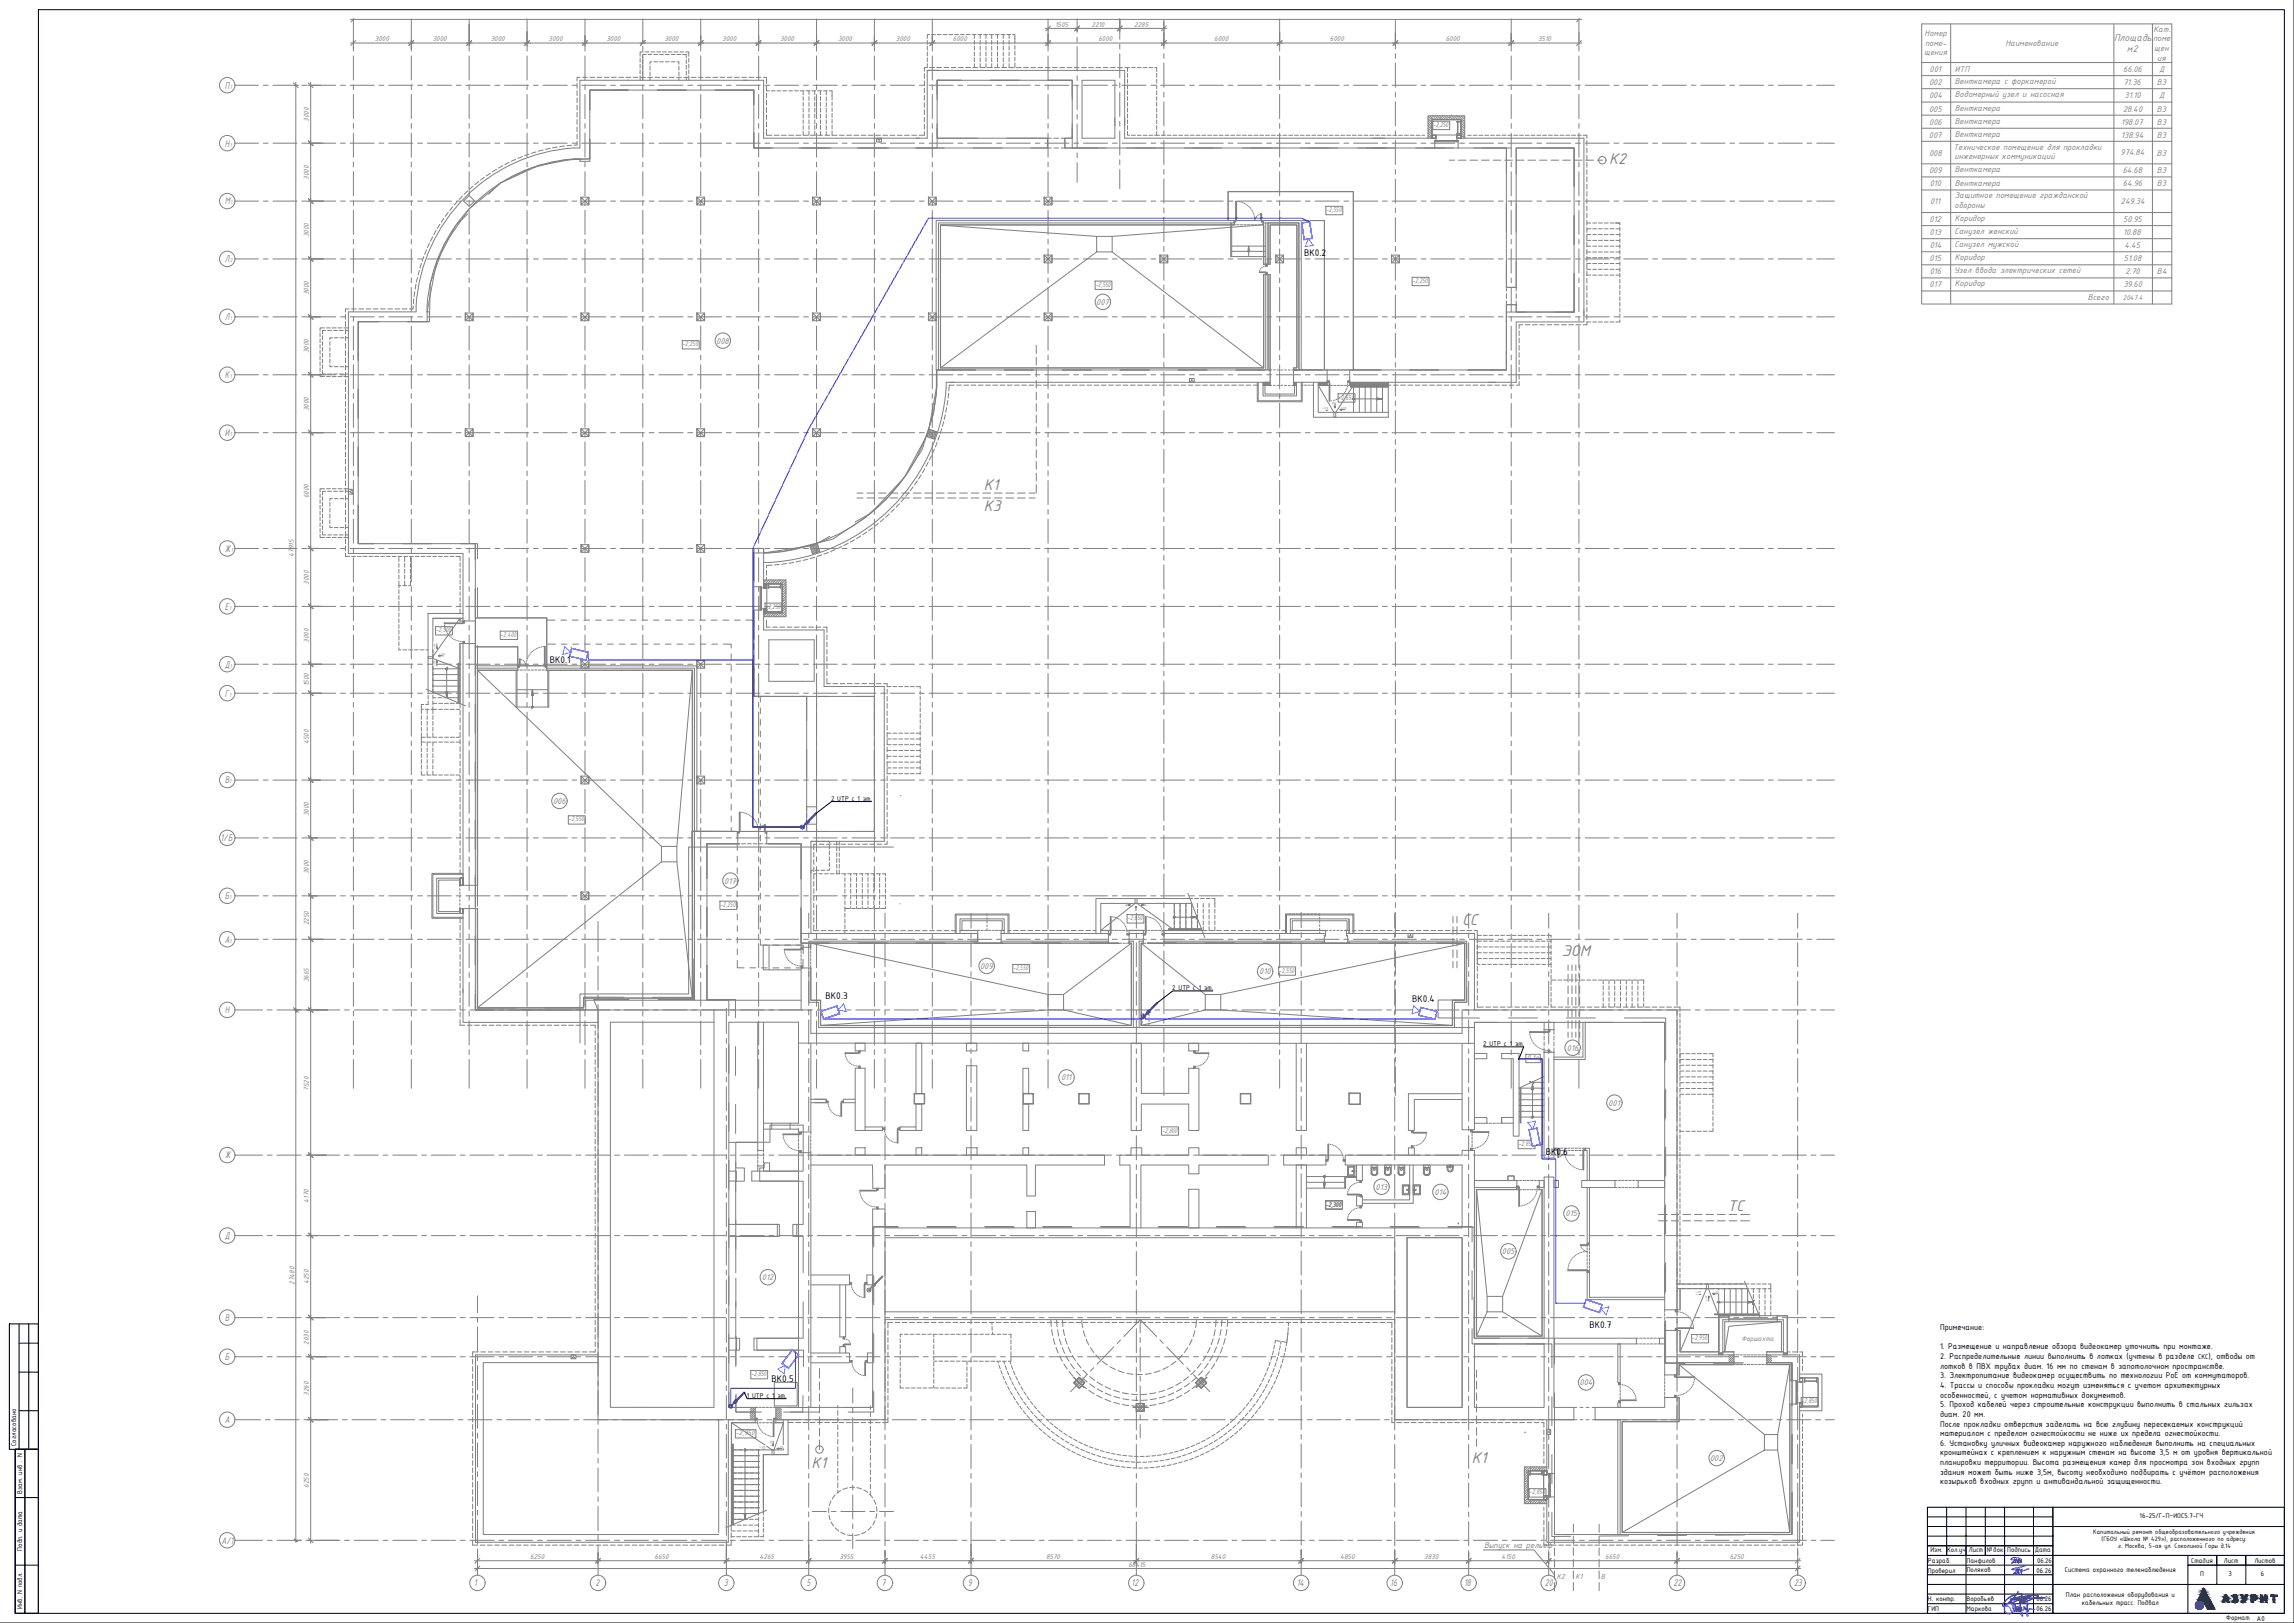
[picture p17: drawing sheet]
<svg xmlns="http://www.w3.org/2000/svg" width="1189mm" height="841mm" viewBox="0 0 1189 841" stroke-linecap="round" stroke-linejoin="round" font-family="sans-serif">
<defs><g id="words">
<g font-size="8.7" fill="#808080">
<text x="834" y="85">К2</text>
<text x="510" y="254">К1</text>
<text x="510" y="265">К3</text>
<text x="758" y="479">CC</text>
<text x="809" y="496">ЭОМ</text>
<text x="895" y="628">ТС</text>
<text x="421" y="761">К1</text>
<text x="763" y="758">К1</text>
</g>
<text font-size="7.8" fill="#808080" x="1006" y="7">Экспликация помещений подвала</text>
<g font-size="5.4" fill="#808080">
<text x="1096" y="21">Площадь</text>
<text x="1102" y="27">м2</text>
<text x="116" y="46">П</text>
<text x="116" y="76">Н</text>
<text x="116" y="106">М</text>
<text x="116" y="136">Л</text>
<text x="116" y="166">Л</text>
<text x="116" y="196">К</text>
<text x="116" y="226">И</text>
<text x="116" y="286">Ж</text>
<text x="117" y="316">Е</text>
<text x="117" y="346">Д</text>
<text x="116" y="361">Г</text>
<text x="116" y="406">В</text>
<text x="114" y="436">1/Б</text>
<text x="116" y="466">Б</text>
<text x="116" y="488">А</text>
<text x="116" y="525">Н</text>
<text x="116" y="600">Ж</text>
<text x="117" y="642">Д</text>
<text x="116" y="685">В</text>
<text x="116" y="705">Б</text>
<text x="116" y="737">А</text>
<text x="115" y="800">А/1</text>
<text x="246" y="822">1</text>
<text x="309" y="822">2</text>
<text x="375" y="822">3</text>
<text x="418" y="822">5</text>
<text x="457" y="822">7</text>
<text x="502" y="822">9</text>
<text x="586" y="822">12</text>
<text x="672" y="822">14</text>
<text x="721" y="822">16</text>
<text x="759" y="822">18</text>
<text x="801" y="822">20</text>
<text x="867" y="822">22</text>
<text x="930" y="822">23</text>
</g>
<g font-size="5.4">
<text x="676" y="133">ВК0.2</text>
<text x="285" y="344">ВК0.1</text>
<text x="428" y="518">ВК0.3</text>
<text x="732" y="519">ВК0.4</text>
<text x="801" y="598">ВК</text>
<text x="807" y="598">0.6</text>
<text x="824" y="688">ВК0.7</text>
<text x="400" y="716">ВК0.5</text>
</g>
<g font-size="4.7" fill="#808080">
<text x="1116" y="16">Кат.</text>
<text x="997" y="19">Номер</text>
<text x="998" y="24">поме-</text>
<text x="1039" y="24">Наименование</text>
<text x="1116" y="21">поме</text>
<text x="997" y="29">щения</text>
<text x="1116" y="26">щен</text>
<text x="1118" y="31">ия</text>
<text x="1000" y="37">001</text>
<text x="1013" y="37">ИТП</text>
<text x="1100" y="37">66.06</text>
<text x="1119" y="37">Д</text>
<text x="1000" y="44">002</text>
<text x="1013" y="44">Венткамера с форкамерой</text>
<text x="1100" y="44">71.36</text>
<text x="1118" y="44">В3</text>
<text x="1000" y="51">004</text>
<text x="1013" y="50">Водомерный узел и насосная</text>
<text x="1101" y="51">31.10</text>
<text x="1119" y="51">Д</text>
<text x="1000" y="58">005</text>
<text x="1013" y="57">Венткамера</text>
<text x="1100" y="58">28.40</text>
<text x="1118" y="58">В3</text>
<text x="1000" y="65">006</text>
<text x="1013" y="64">Венткамера</text>
<text x="1099" y="65">198.07</text>
<text x="1118" y="65">В3</text>
<text x="1000" y="71">007</text>
<text x="1013" y="71">Венткамера</text>
<text x="1099" y="71">138.94</text>
<text x="1118" y="71">В3</text>
<text x="1012" y="78">Техническое помещение для прокладки</text>
<text x="1000" y="81">008</text>
<text x="1013" y="83">инженерных коммуникаций</text>
<text x="1099" y="81">974.84</text>
<text x="1118" y="81">В3</text>
<text x="1000" y="90">009</text>
<text x="1013" y="89">Венткамера</text>
<text x="1100" y="90">64.68</text>
<text x="1118" y="90">В3</text>
<text x="1000" y="97">010</text>
<text x="1013" y="96">Венткамера</text>
<text x="1100" y="97">64.96</text>
<text x="1118" y="97">В3</text>
<text x="1000" y="106">011</text>
<text x="1013" y="108">обороны</text>
<text x="1013" y="103">Защитное помещение гражданской</text>
<text x="1099" y="106">249.34</text>
<text x="1000" y="115">012</text>
<text x="1013" y="115">Коридор</text>
<text x="1100" y="115">50.95</text>
<text x="1000" y="122">013</text>
<text x="1013" y="121">Санузел женский</text>
<text x="1100" y="122">10.88</text>
<text x="1000" y="129">014</text>
<text x="1013" y="128">Санузел мужской</text>
<text x="1101" y="129">4.45</text>
<text x="1000" y="135">015</text>
<text x="1013" y="135">Коридор</text>
<text x="1101" y="135">51.08</text>
<text x="1000" y="142">016</text>
<text x="1013" y="142">Узел ввода электрических сетей</text>
<text x="1101" y="142">2.70</text>
<text x="1118" y="142">В4</text>
<text x="1000" y="149">017</text>
<text x="1013" y="148">Коридор</text>
<text x="1100" y="149">39.60</text>
<text x="1082" y="156">Всего</text>
<text x="568" y="158">007</text>
<text x="371" y="178">008</text>
<text x="287" y="417">006</text>
<text x="375" y="458">017</text>
<text x="508" y="502">009</text>
<text x="653" y="505">010</text>
<text x="812" y="544">016</text>
<text x="550" y="560">011</text>
<text x="834" y="573">001</text>
<text x="713" y="616">013</text>
<text x="743" y="619">014</text>
<text x="811" y="630">015</text>
<text x="778" y="650">005</text>
<text x="395" y="663">012</text>
<text x="819" y="718">004</text>
<text x="886" y="757">002</text>
<text x="769" y="802">Выпуск на рельеф</text>
</g>
<g font-size="4.7">
<text x="1005" y="689">Примечание:</text>
<text x="1005" y="699">1. Размещение и направление обзора видеокамер уточнить при монтаже.</text>
<text x="1005" y="704">2. Распределительные линии выполнить в лотках (учтены в разделе</text>
<text x="1145" y="704">), отводы от</text>
<text x="1005" y="709">лотков в ПВХ трубах диам. 16 мм по стенам в запотолочном пространстве.</text>
<text x="1005" y="714">3. Электропитание видеокамер осуществить по технологии PoE от коммутаторов.</text>
<text x="1005" y="719">4. Трассы и способы прокладки могут изменяться с учетом архитектурных</text>
<text x="1005" y="724">особенностей, с учетом нормативных документов.</text>
<text x="1005" y="729">5. Проход кабелей через строительные конструкции выполнить в стальных гильзах</text>
<text x="1005" y="734">диам. 20 мм.</text>
<text x="1005" y="739">После прокладки отверстия заделать на всю глубину пересекаемых конструкций</text>
<text x="1005" y="744">материалом с пределом огнестойкости не ниже их предела огнестойкости.</text>
<text x="1005" y="749">6. Установку уличных видеокамер наружного наблюдения выполнить на специальных</text>
<text x="1005" y="754">кронштейнах с креплением к наружным стенам на высоте 3,5 м от уровня вертикальной</text>
<text x="1005" y="759">планировки территории. Высота размещения камер для просмотра зон входных групп</text>
<text x="1005" y="764">здания может быть ниже 3,5м, высоту необходимо подбирать с учётом расположения</text>
<text x="1005" y="769">козырьков входных групп и антивандальной защищенности.</text>
</g>
<g font-size="4.1" fill="#808080">
<text x="807" y="818">К2</text>
<text x="817" y="818">К1</text>
<text x="830" y="818">В</text>
</g>
<g font-size="3.9" fill="#808080">
<text x="547" y="14">1505</text>
<text x="566" y="14">2210</text>
<text x="588" y="14">2285</text>
<text x="194" y="21">3000</text>
<text x="224" y="21">3000</text>
<text x="254" y="21">3000</text>
<text x="284" y="21">3000</text>
<text x="314" y="21">3000</text>
<text x="344" y="21">3000</text>
<text x="374" y="21">3000</text>
<text x="404" y="21">3000</text>
<text x="434" y="21">3000</text>
<text x="464" y="21">3000</text>
<text x="494" y="21">6000</text>
<text x="569" y="21">6000</text>
<text x="629" y="21">6000</text>
<text x="689" y="21">6000</text>
<text x="749" y="21">6000</text>
<text x="797" y="21">3510</text>
<text x="160" y="63" transform="rotate(-90 160 63)">3000</text>
<text x="743" y="66">-2,250</text>
<text x="160" y="93" transform="rotate(-90 160 93)">3000</text>
<text x="687" y="110">-2,550</text>
<text x="160" y="123" transform="rotate(-90 160 123)">3000</text>
<text x="568" y="149">-2,550</text>
<text x="732" y="147">-2,250</text>
<text x="160" y="153" transform="rotate(-90 160 153)">3000</text>
<text x="1100" y="155">2047.4</text>
<text x="354" y="180">-2,250</text>
<text x="160" y="183" transform="rotate(-90 160 183)">3000</text>
<text x="694" y="207">-2,650</text>
<text x="160" y="213" transform="rotate(-90 160 213)">3000</text>
<text x="160" y="258" transform="rotate(-90 160 258)">6000</text>
<text x="152" y="289" transform="rotate(-90 152 289)">47915</text>
<text x="160" y="303" transform="rotate(-90 160 303)">3000</text>
<text x="397" y="315">-2,250</text>
<text x="226" y="328">-2,500</text>
<text x="160" y="333" transform="rotate(-90 160 333)">3000</text>
<text x="259" y="330">-2,400</text>
<text x="160" y="356" transform="rotate(-90 160 356)">1500</text>
<text x="160" y="386" transform="rotate(-90 160 386)">4500</text>
<text x="160" y="423" transform="rotate(-90 160 423)">3000</text>
<text x="295" y="426">-2,550</text>
<text x="160" y="453" transform="rotate(-90 160 453)">3000</text>
<text x="373" y="470">-2,250</text>
<text x="160" y="479" transform="rotate(-90 160 479)">2250</text>
<text x="584" y="477">-2,650</text>
<text x="525" y="503">-2,550</text>
<text x="160" y="509" transform="rotate(-90 160 509)">3665</text>
<text x="663" y="504">-2,550</text>
<text x="791" y="549">Л.1п</text>
<text x="160" y="565" transform="rotate(-90 160 565)">7520</text>
<text x="602" y="587">-2,800</text>
<text x="787" y="594">-2,850</text>
<text x="160" y="623" transform="rotate(-90 160 623)">4170</text>
<text x="687" y="625">-2,300</text>
<text x="153" y="666" transform="rotate(-90 153 666)">27480</text>
<text x="160" y="666" transform="rotate(-90 160 666)">4250</text>
<text x="877" y="695">-2,950</text>
<text x="903" y="695">Форшахта</text>
<text x="160" y="697" transform="rotate(-90 160 697)">2030</text>
<text x="389" y="713">-2,850</text>
<text x="160" y="723" transform="rotate(-90 160 723)">3260</text>
<text x="934" y="727">-2,850</text>
<text x="381" y="744">-2,950</text>
<text x="160" y="771" transform="rotate(-90 160 771)">6250</text>
<text x="793" y="774">-2,850</text>
<text x="275" y="808">6250</text>
<text x="339" y="808">6650</text>
<text x="394" y="808">4265</text>
<text x="435" y="808">3955</text>
<text x="477" y="808">4455</text>
<text x="542" y="808">8570</text>
<text x="628" y="808">8540</text>
<text x="695" y="808">4850</text>
<text x="738" y="808">3830</text>
<text x="778" y="808">4150</text>
<text x="832" y="808">6650</text>
<text x="896" y="808">6250</text>
<text x="585" y="812">68415</text>
</g>
<g font-size="3.9">
<text x="431" y="415">2 UTP c 1 эт.</text>
<text x="607" y="513">2 UTP c 1 эт.</text>
<text x="769" y="542">2 UTP c 1 эт.</text>
<text x="1139" y="704">СКС</text>
<text x="387" y="724">1 UTP c 1</text>
<text x="403" y="724">эт.</text>
<text x="8" y="749" transform="rotate(-90 8 749)">Согласовано</text>
<text x="12" y="774" transform="rotate(-90 12 774)">Взам. инв . N</text>
<text x="1109" y="787">16-25/Г-П–ИОС5.7-ГЧ</text>
<text x="12" y="804" transform="rotate(-90 12 804)">Подп. и дата</text>
<text x="1000" y="804">Изм.</text>
<text x="1009" y="804">Кол.уч.</text>
<text x="1020" y="804">Лист</text>
<text x="1030" y="804">№док.</text>
<text x="1040" y="804">Подпись</text>
<text x="1054" y="804">Дата</text>
<text x="1056" y="810">06.26</text>
<text x="1136" y="810">Стадия</text>
<text x="1153" y="810">Лист</text>
<text x="1168" y="810">Листов</text>
<text x="999" y="810">Разраб.</text>
<text x="999" y="815">Проверил</text>
<text x="1019" y="810">Панфилов</text>
<text x="1019" y="815">Поляков</text>
<text x="1055" y="815">06.26</text>
<text x="1070" y="814">Система охранного теленаблюдения</text>
<text x="1140" y="817">П</text>
<text x="1155" y="817">3</text>
<text x="1172" y="817">6</text>
<text x="1071" y="827">План расположения оборудования и</text>
<text x="12" y="834" transform="rotate(-90 12 834)">Инв. N подл.</text>
<text x="999" y="830">Н. контр.</text>
<text x="1019" y="830">Воробьев</text>
<text x="1055" y="830">06.26</text>
<text x="1079" y="831">кабельных трасс. Подвал</text>
<text x="999" y="835">ГИП</text>
<text x="1019" y="835">Маркова</text>
<text x="1055" y="835">06.26</text>
<text x="1154" y="840">Формат</text>
<text x="1170" y="840">А0</text>
</g>
<g font-size="3.6">
<text x="1085" y="795">Капитальный ремонт общеобразовательного учреждения</text>
<text x="1089" y="799">(ГБОУ «Школа № 429»), расположенного по адресу:</text>
<text x="1098" y="802">г. Москва, 5-ая ул. Соколиной Горы д.14</text>
</g>
<g font-size="3.1" fill="#808080">
<text x="119" y="46">1</text>
<text x="119" y="76">1</text>
<text x="120" y="106">1</text>
<text x="119" y="136">2</text>
<text x="119" y="166">1</text>
<text x="119" y="196">1</text>
<text x="119" y="226">1</text>
<text x="120" y="286">1</text>
<text x="119" y="346">1</text>
<text x="119" y="466">1</text>
<text x="119" y="488">1</text>
</g>
<g font-size="1.6" fill="#808080">
<text x="685" y="212">i=2%</text>
<text x="692" y="211" transform="rotate(-90 692 211)">i=2%</text>
<text x="695" y="212">i=2%</text>
<text x="226" y="336" transform="rotate(-90 226 336)">i=2%</text>
<text x="228" y="339">i=2%</text>
<text x="226" y="345" transform="rotate(-90 226 345)">i=2%</text>
<text x="879" y="670">i=2%</text>
<text x="888" y="670">i=2%</text>
<text x="885" y="674" transform="rotate(-90 885 674)">i=2%</text>
<text x="400" y="749" transform="rotate(-90 400 749)">i=2%</text>
<text x="394" y="750">i=2%</text>
<text x="403" y="750">i=2%</text>
</g>
</g></defs>
<g fill="none" stroke="#808080" stroke-width=".52">
<path d="M183 10v11M213 10v11M243 10v11M273 10v11M303 10v11M333 10v11M363 10v11M393 10v11M423 10v11M453 10v11M483 10v11M543 10v11"/>
<path d="M558 10v7M558 19v3M580 10v10M603 10v15M663 10v11M723 10v15M783 10v11M818 10v11M183 24v2M183 29v12M213 24v2M213 29v12"/>
<path d="M243 24v2M243 29v12M273 24v2M273 29v12M303 24v2M303 29v12M333 24v2M333 29v12M363 24v2M363 29v12M393 24v2M393 29v12"/>
<path d="M423 24v2M423 29v12M453 24v2M453 29v12M483 24v2M483 29v12M543 24v2M543 29v12M558 24v13M558 39v3M580 23v2M580 28v12"/>
<path d="M603 28v2M603 33v12M663 24v2M663 29v12M723 28v2M723 33v12M783 24v2M783 29v12M818 24v2M818 29v12M122 44h12M136 44h3"/>
<path d="M141 44h13M156 44h3M161 44h13M176 44h3M181 44h13M183 44v2M183 49v12M196 44h3M201 44h13M213 44v2M213 49v12M216 44h3"/>
<path d="M221 44h13M236 44h3M241 44h13M243 44v2M243 49v12M256 44h3M261 44h13M273 44v2M273 49v12M276 44h3M281 44h13M296 44h3"/>
<path d="M301 44h13M303 44v2M303 49v12M316 44h3M321 44h13M333 44v2M333 49v12M336 44h3M341 44h13M356 44h3M361 44h13M363 44v2"/>
<path d="M363 49v12M376 44h3M381 44h13M393 44v2M393 49v12M396 44h3M401 44h13M416 44h3M421 44h13M423 44v2M423 49v12M436 44h3"/>
<path d="M441 44h13M453 44v2M453 49v12M456 44h3M461 44h13M476 44h3M481 44h13M483 44v2M483 49v12M496 44h3M501 44h13M516 44h3"/>
<path d="M521 44h13M536 44h3M541 44h13M543 44v2M543 49v12M556 44h3M558 44v13M558 59v3M561 44h13M576 44h3M580 43v2M580 48v12"/>
<path d="M581 44h13M596 44h3M601 44h13M603 48v2M603 53v12M616 44h3M621 44h13M636 44h3M641 44h13M656 44h3M661 44h13M663 44v2"/>
<path d="M663 49v12M676 44h3M681 44h13M696 44h3M701 44h13M716 44h3M721 44h13M723 48v2M723 53v12M736 44h3M741 44h13M756 44h3"/>
<path d="M761 44h13M776 44h3M781 44h13M783 44v2M783 49v12M796 44h3M801 44h13M816 44h3M818 44v2M818 49v12M821 44h13M836 44h3"/>
<path d="M841 44h13M857 44h2M861 44h13M876 44h3M881 44h13M897 44h2M902 44h12M916 44h3M921 44h13M936 44h3M942 44h9M122 74h12"/>
<path d="M136 74h3M141 74h13M156 74h3M161 74h13M176 74h3M181 74h13M183 64v2M183 69v12M196 74h3M201 74h13M213 64v2M213 69v12"/>
<path d="M216 74h3M221 74h13M236 74h3M241 74h13M243 64v2M243 69v12M256 74h3M261 74h13M273 64v2M273 69v12M276 74h3M281 74h13"/>
<path d="M296 74h3M301 74h13M303 64v2M303 69v12M316 74h3M321 74h13M333 64v2M333 69v12M336 74h3M341 74h13M356 74h3M361 74h13"/>
<path d="M363 64v2M363 69v12M376 74h3M381 74h13M393 64v2M393 69v12M396 74h3M401 74h13M416 74h3M421 74h13M423 64v2M423 69v12"/>
<path d="M436 74h3M441 74h13M453 64v2M453 69v12M456 74h3M461 74h13M476 74h3M481 74h13M483 64v2M483 69v12M496 74h3M501 74h13"/>
<path d="M516 74h3M521 74h13M536 74h3M541 74h13M543 64v2M543 69v12M556 74h3M558 64v13M558 79v3M561 74h13M576 74h3M580 63v2"/>
<path d="M580 68v12M581 74h13M596 74h3M601 74h13M603 68v2M603 73v12M616 74h3M621 74h13M636 74h3M641 74h13M656 74h3M661 74h13"/>
<path d="M663 64v2M663 69v12M676 74h3M681 74h13M696 74h3M701 74h13M716 74h3M721 74h13M723 68v2M723 73v12M736 74h3M741 74h13"/>
<path d="M756 74h3M761 74h13M776 74h3M781 74h13M783 64v2M783 69v12M796 74h3M801 74h13M816 74h3M818 64v2M818 69v12M821 74h13"/>
<path d="M836 74h3M841 74h13M857 74h2M861 74h13M876 74h3M881 74h13M897 74h2M902 74h12M916 74h3M921 74h13M936 74h3M942 74h9"/>
<path d="M183 84v2M183 89v13M213 84v2M213 89v13M243 84v2M243 89v13M273 84v2M273 89v13M303 84v2M303 89v13M333 84v2M333 89v13"/>
<path d="M363 84v2M363 89v13M393 84v2M393 89v13M423 84v2M423 89v13M453 84v2M453 89v13M483 84v2M483 89v13M543 84v2M543 89v13"/>
<path d="M558 84v10M580 83v2M580 88v10M603 88v2M603 93v12M663 84v2M663 89v13M723 88v2M723 93v12M783 84v2M783 89v13M818 84v2"/>
<path d="M818 89v13M122 104h12M136 104h3M141 104h13M156 104h3M161 104h13M176 104h3M181 104h13M183 104v2M183 109v12M196 104h3M201 104h13"/>
<path d="M213 104v2M213 109v12M216 104h3M221 104h13M236 104h3M241 104h13M243 104v2M243 109v12M256 104h3M261 104h13M273 104v2M273 109v12"/>
<path d="M276 104h3M281 104h13M296 104h3M301 104h13M303 104v2M303 109v12M316 104h3M321 104h13M333 104v2M333 109v12M336 104h3M341 104h13"/>
<path d="M356 104h3M361 104h13M363 104v2M363 109v12M376 104h3M381 104h13M393 104v2M393 109v12M396 104h3M401 104h13M416 104h3M421 104h13"/>
<path d="M423 104v2M423 109v12M436 104h3M441 104h13M453 104v2M453 109v12M456 104h3M461 104h13M476 104h3M481 104h13M483 104v2M483 109v12"/>
<path d="M496 104h3M501 104h13M516 104h3M521 104h13M536 104h3M541 104h13M543 104v2M543 109v12M556 104h3M561 104h13M576 104h3M581 104h13"/>
<path d="M596 104h3M601 104h13M603 108v2M603 113v12M616 104h3M621 104h13M636 104h3M641 104h13M656 104h3M661 104h13M663 104v2M663 109v12"/>
<path d="M676 104h3M681 104h13M696 104h3M701 104h13M716 104h3M721 104h13M723 108v2M723 113v12M736 104h3M741 104h13M756 104h3M761 104h13"/>
<path d="M776 104h3M781 104h13M783 104v2M783 109v12M796 104h3M801 104h13M816 104h3M818 104v2M818 109v12M821 104h13M836 104h3M841 104h13"/>
<path d="M857 104h2M861 104h13M876 104h3M881 104h13M897 104h2M902 104h12M916 104h3M921 104h13M936 104h3M942 104h9M122 134h12M136 134h3"/>
<path d="M141 134h13M156 134h3M161 134h13M176 134h3M181 134h13M183 124v2M183 129v13M196 134h3M201 134h13M213 124v2M213 129v13M216 134h3"/>
<path d="M221 134h13M236 134h3M241 134h13M243 124v2M243 129v13M256 134h3M261 134h13M273 124v2M273 129v13M276 134h3M281 134h13M296 134h3"/>
<path d="M301 134h13M303 124v2M303 129v13M316 134h3M321 134h13M333 124v2M333 129v13M336 134h3M341 134h13M356 134h3M361 134h13M363 124v2"/>
<path d="M363 129v13M376 134h3M381 134h13M393 124v2M393 129v13M396 134h3M401 134h13M416 134h3M421 134h13M423 124v2M423 129v13M436 134h3"/>
<path d="M441 134h13M453 124v2M453 129v13M456 134h3M461 134h13M476 134h3M481 134h13M483 124v2M483 129v13M496 134h3M501 134h13M516 134h3"/>
<path d="M521 134h13M536 134h3M541 134h13M543 124v2M543 129v13M556 134h3M561 134h13M576 134h3M581 134h13M596 134h3M601 134h13M603 128v2"/>
<path d="M603 133v12M616 134h3M621 134h13M636 134h3M641 134h13M656 134h3M661 134h13M663 124v2M663 129v13M676 134h3M681 134h13M696 134h3"/>
<path d="M701 134h13M716 134h3M721 134h13M723 128v2M723 133v12M736 134h3M741 134h13M756 134h3M761 134h13M776 134h3M781 134h13M783 124v2"/>
<path d="M783 129v13M796 134h3M801 134h13M816 134h3M818 124v2M818 129v13M821 134h13M836 134h3M841 134h13M857 134h2M861 134h13M876 134h3"/>
<path d="M881 134h13M897 134h2M902 134h12M916 134h3M921 134h13M936 134h3M942 134h9M183 144v3M183 149v12M213 144v3M213 149v12M243 144v3"/>
<path d="M243 149v12M273 144v3M273 149v12M303 144v3M303 149v12M333 144v3M333 149v12M363 144v3M363 149v12M393 144v3M393 149v12M423 144v3"/>
<path d="M423 149v12M453 144v3M453 149v12M483 144v3M483 149v12M543 144v3M543 149v12M603 148v2M603 153v12M663 144v3M663 149v12M723 148v2"/>
<path d="M723 153v12M783 144v3M783 149v12M818 144v3M818 149v12M122 164h12M136 164h3M141 164h13M156 164h3M161 164h13M176 164h3M181 164h13"/>
<path d="M183 164v2M183 169v12M196 164h3M201 164h13M213 164v2M213 169v12M216 164h3M221 164h13M236 164h3M241 164h13M243 164v2M243 169v12"/>
<path d="M256 164h3M261 164h13M273 164v2M273 169v12M276 164h3M281 164h13M296 164h3M301 164h13M303 164v2M303 169v12M316 164h3M321 164h13"/>
<path d="M333 164v2M333 169v12M336 164h3M341 164h13M356 164h3M361 164h13M363 164v2M363 169v12M376 164h3M381 164h13M393 164v2M393 169v12"/>
<path d="M396 164h3M401 164h13M416 164h3M421 164h13M423 164v2M423 169v12M436 164h3M441 164h13M453 164v2M453 169v12M456 164h3M461 164h13"/>
<path d="M476 164h3M481 164h13M483 164v2M483 169v12M496 164h3M501 164h13M516 164h3M521 164h13M536 164h3M541 164h13M543 164v2M543 169v12"/>
<path d="M556 164h3M561 164h13M576 164h3M581 164h13M596 164h3M601 164h13M603 168v2M603 173v12M616 164h3M621 164h13M636 164h3M641 164h13"/>
<path d="M656 164h3M661 164h13M663 164v2M663 169v12M676 164h3M681 164h13M696 164h3M701 164h13M716 164h3M721 164h13M723 168v2M723 173v12"/>
<path d="M736 164h3M741 164h13M756 164h3M761 164h13M776 164h3M781 164h13M783 164v2M783 169v12M796 164h3M801 164h13M816 164h3M818 164v2"/>
<path d="M818 169v12M821 164h13M836 164h3M841 164h13M857 164h2M861 164h13M876 164h3M881 164h13M897 164h2M902 164h12M916 164h3M921 164h13"/>
<path d="M936 164h3M942 164h9M122 194h12M136 194h3M141 194h13M156 194h3M161 194h13M176 194h3M181 194h13M183 184v3M183 189v12M196 194h3"/>
<path d="M201 194h13M213 184v3M213 189v12M216 194h3M221 194h13M236 194h3M241 194h13M243 184v3M243 189v12M256 194h3M261 194h13M273 184v3"/>
<path d="M273 189v12M276 194h3M281 194h13M296 194h3M301 194h13M303 184v3M303 189v12M316 194h3M321 194h13M333 184v3M333 189v12M336 194h3"/>
<path d="M341 194h13M356 194h3M361 194h13M363 184v3M363 189v12M376 194h3M381 194h13M393 184v3M393 189v12M396 194h3M401 194h13M416 194h3"/>
<path d="M421 194h13M423 184v3M423 189v12M436 194h3M441 194h13M453 184v3M453 189v12M456 194h3M461 194h13M476 194h3M481 194h13M483 184v3"/>
<path d="M483 189v12M496 194h3M501 194h13M516 194h3M521 194h13M536 194h3M541 194h13M543 184v3M543 189v12M556 194h3M561 194h13M576 194h3"/>
<path d="M581 194h13M596 194h3M601 194h13M603 188v2M603 193v12M616 194h3M621 194h13M636 194h3M641 194h13M656 194h3M661 194h13M663 184v3"/>
<path d="M663 189v12M676 194h3M681 194h13M696 194h3M701 194h13M716 194h3M721 194h13M723 188v2M723 193v12M736 194h3M741 194h13M756 194h3"/>
<path d="M761 194h13M776 194h3M781 194h13M783 184v3M783 189v12M796 194h3M801 194h13M816 194h3M818 184v3M818 189v12M821 194h13M836 194h3"/>
<path d="M841 194h13M857 194h2M861 194h13M876 194h3M881 194h13M897 194h2M902 194h12M916 194h3M921 194h13M936 194h3M942 194h9M183 204v2"/>
<path d="M183 209v12M213 204v2M213 209v12M243 204v2M243 209v12M273 204v2M273 209v12M303 204v2M303 209v12M333 204v2M333 209v12M363 204v2"/>
<path d="M363 209v12M393 204v2M393 209v12M423 204v2M423 209v12M453 204v2M453 209v12M483 204v2M483 209v12M543 204v2M543 209v12M603 208v2"/>
<path d="M603 213v12M663 204v2M663 209v12M723 208v2M723 213v12M783 204v2M783 209v12M818 204v2M818 209v12M122 224h12M136 224h3M141 224h13"/>
<path d="M156 224h3M161 224h13M176 224h3M181 224h13M183 224v3M183 229v12M196 224h3M201 224h13M213 224v3M213 229v12M216 224h3M221 224h13"/>
<path d="M236 224h3M241 224h13M243 224v3M243 229v12M256 224h3M261 224h13M273 224v3M273 229v12M276 224h3M281 224h13M296 224h3M301 224h13"/>
<path d="M303 224v3M303 229v12M316 224h3M321 224h13M333 224v3M333 229v12M336 224h3M341 224h13M356 224h3M361 224h13M363 224v3M363 229v12"/>
<path d="M376 224h3M381 224h13M393 224v3M393 229v12M396 224h3M401 224h13M416 224h3M421 224h13M423 224v3M423 229v12M436 224h3M441 224h13"/>
<path d="M453 224v3M453 229v12M456 224h3M461 224h13M476 224h3M481 224h13M483 224v3M483 229v12M496 224h3M501 224h13M516 224h3M521 224h13"/>
<path d="M536 224h3M541 224h13M543 224v3M543 229v12M556 224h3M561 224h13M576 224h3M581 224h13M596 224h3M601 224h13M603 228v2M603 233v12"/>
<path d="M616 224h3M621 224h13M636 224h3M641 224h13M656 224h3M661 224h13M663 224v3M663 229v12M676 224h3M681 224h13M696 224h3M701 224h13"/>
<path d="M716 224h3M721 224h13M723 228v2M723 233v12M736 224h3M741 224h13M756 224h3M761 224h13M776 224h3M781 224h13M783 224v3M783 229v12"/>
<path d="M796 224h3M801 224h13M816 224h3M818 224v3M818 229v12M821 224h13M836 224h3M841 224h13M857 224h2M861 224h13M876 224h3M881 224h13"/>
<path d="M897 224h2M902 224h12M916 224h3M921 224h13M936 224h3M942 224h9M183 244v2M183 249v12M213 244v2M213 249v12M243 244v2M243 249v12"/>
<path d="M273 244v2M273 249v12M303 244v2M303 249v12M333 244v2M333 249v12M363 244v2M363 249v12M393 244v2M393 249v12M423 244v2M423 249v12"/>
<path d="M453 244v2M453 249v12M483 244v2M483 249v12M543 244v2M543 249v12M603 248v2M603 253v12M663 244v2M663 249v12M723 248v2M723 253v12"/>
<path d="M783 244v2M783 249v12M818 244v2M818 249v12M183 264v2M183 269v13M213 264v2M213 269v13M243 264v2M243 269v13M273 264v2M273 269v13"/>
<path d="M303 264v2M303 269v13M333 264v2M333 269v13M363 264v2M363 269v13M393 264v2M393 269v13M423 264v2M423 269v13M453 264v2M453 269v13"/>
<path d="M483 264v2M483 269v13M543 264v2M543 269v13M603 268v2M603 273v12M663 264v2M663 269v13M723 268v2M723 273v12M783 264v2M783 269v13"/>
<path d="M818 264v2M818 269v13M122 284h12M136 284h3M141 284h13M156 284h3M161 284h13M176 284h3M181 284h13M183 284v2M183 289v12M196 284h3"/>
<path d="M201 284h13M213 284v2M213 289v12M216 284h3M221 284h13M236 284h3M241 284h13M243 284v2M243 289v12M256 284h3M261 284h13M273 284v2"/>
<path d="M273 289v12M276 284h3M281 284h13M296 284h3M301 284h13M303 284v2M303 289v12M316 284h3M321 284h13M333 284v2M333 289v12M336 284h3"/>
<path d="M341 284h13M356 284h3M361 284h13M363 284v2M363 289v12M376 284h3M381 284h13M393 284v2M393 289v12M396 284h3M401 284h13M416 284h3"/>
<path d="M421 284h13M423 284v2M423 289v12M436 284h3M441 284h13M453 284v2M453 289v12M456 284h3M461 284h13M476 284h3M481 284h13M483 284v2"/>
<path d="M483 289v12M496 284h3M501 284h13M516 284h3M521 284h13M536 284h3M541 284h13M543 284v2M543 289v12M556 284h3M561 284h13M576 284h3"/>
<path d="M581 284h13M596 284h3M601 284h13M603 288v2M603 293v12M616 284h3M621 284h13M636 284h3M641 284h13M656 284h3M661 284h13M663 284v2"/>
<path d="M663 289v12M676 284h3M681 284h13M696 284h3M701 284h13M716 284h3M721 284h13M723 288v2M723 293v12M736 284h3M741 284h13M756 284h3"/>
<path d="M761 284h13M776 284h3M781 284h13M783 284v2M783 289v12M796 284h3M801 284h13M816 284h3M818 284v2M818 289v12M821 284h13M836 284h3"/>
<path d="M841 284h13M857 284h2M861 284h13M876 284h3M881 284h13M897 284h2M902 284h12M916 284h3M921 284h13M936 284h3M942 284h9M122 314h12"/>
<path d="M136 314h3M141 314h13M156 314h3M161 314h13M176 314h3M181 314h13M183 304v2M183 309v13M196 314h3M201 314h13M213 304v2M213 309v13"/>
<path d="M216 314h3M221 314h13M236 314h3M241 314h13M243 304v2M243 309v13M256 314h3M261 314h13M273 304v2M273 309v13M276 314h3M281 314h13"/>
<path d="M296 314h3M301 314h13M303 304v2M303 309v13M316 314h3M321 314h13M333 304v2M333 309v13M336 314h3M341 314h13M356 314h3M361 314h13"/>
<path d="M363 304v2M363 309v13M376 314h3M381 314h13M393 304v2M393 309v13M396 314h3M401 314h13M416 314h3M421 314h13M423 304v2M423 309v13"/>
<path d="M436 314h3M441 314h13M453 304v2M453 309v13M456 314h3M461 314h13M476 314h3M481 314h13M483 304v2M483 309v13M496 314h3M501 314h13"/>
<path d="M516 314h3M521 314h13M536 314h3M541 314h13M543 304v2M543 309v13M556 314h3M561 314h13M576 314h3M581 314h13M596 314h3M601 314h13"/>
<path d="M603 308v2M603 313v12M616 314h3M621 314h13M636 314h3M641 314h13M656 314h3M661 314h13M663 304v2M663 309v13M676 314h3M681 314h13"/>
<path d="M696 314h3M701 314h13M716 314h3M721 314h13M723 308v2M723 313v12M736 314h3M741 314h13M756 314h3M761 314h13M776 314h3M781 314h13"/>
<path d="M783 304v2M783 309v13M796 314h3M801 314h13M816 314h3M818 304v2M818 309v13M821 314h13M836 314h3M841 314h13M857 314h2M861 314h13"/>
<path d="M876 314h3M881 314h13M897 314h2M902 314h12M916 314h3M921 314h13M936 314h3M942 314h9M183 324v3M183 329v12M213 324v3M213 329v12"/>
<path d="M243 324v3M243 329v12M273 324v3M273 329v12M303 324v3M303 329v12M333 324v3M333 329v12M363 324v3M363 329v12M393 324v3M393 329v12"/>
<path d="M423 324v3M423 329v12M453 324v3M453 329v12M483 324v3M483 329v12M543 324v3M543 329v12M603 328v2M603 333v12M663 324v3M663 329v12"/>
<path d="M723 328v2M723 333v12M783 324v3M783 329v12M818 324v3M818 329v12M122 359h12M122 344h12M136 359h3M136 344h3M141 359h13M141 344h13"/>
<path d="M156 359h3M156 344h3M161 359h13M161 344h13M176 359h3M176 344h3M181 359h13M181 344h13M183 344v2M183 349v13M196 359h3M196 344h3"/>
<path d="M201 359h13M201 344h13M213 344v2M213 349v13M216 359h3M216 344h3M221 359h13M221 344h13M236 359h3M236 344h3M241 359h13M241 344h13"/>
<path d="M243 344v2M243 349v13M256 359h3M256 344h3M261 359h13M261 344h13M273 344v2M273 349v13M276 359h3M276 344h3M281 359h13M281 344h13"/>
<path d="M296 359h3M296 344h3M301 359h13M301 344h13M303 344v2M303 349v13M316 359h3M316 344h3M321 359h13M321 344h13M333 344v2M333 349v13"/>
<path d="M336 359h3M336 344h3M341 359h13M341 344h13M356 359h3M356 344h3M361 359h13M361 344h13M363 344v2M363 349v13M376 359h3M376 344h3"/>
<path d="M381 359h13M381 344h13M393 344v2M393 349v13M396 359h3M396 344h3M401 359h13M401 344h13M416 359h3M416 344h3M421 359h13M421 344h13"/>
<path d="M423 344v2M423 349v13M436 359h3M436 344h3M441 359h13M441 344h13M453 344v2M453 349v13M456 359h3M456 344h3M461 359h13M461 344h13"/>
<path d="M476 359h3M476 344h3M481 359h13M481 344h13M483 344v2M483 349v13M496 359h3M496 344h3M501 359h13M501 344h13M516 359h3M516 344h3"/>
<path d="M521 359h13M521 344h13M536 359h3M536 344h3M541 359h13M541 344h13M543 344v2M543 349v13M556 359h3M556 344h3M561 359h13M561 344h13"/>
<path d="M576 359h3M576 344h3M581 359h13M581 344h13M596 359h3M596 344h3M601 359h13M601 344h13M603 348v2M603 353v12M616 359h3M616 344h3"/>
<path d="M621 359h13M621 344h13M636 359h3M636 344h3M641 359h13M641 344h13M656 359h3M656 344h3M661 359h13M661 344h13M663 344v2M663 349v13"/>
<path d="M676 359h3M676 344h3M681 359h13M681 344h13M696 359h3M696 344h3M701 359h13M701 344h13M716 359h3M716 344h3M721 359h13M721 344h13"/>
<path d="M723 348v2M723 353v12M736 359h3M736 344h3M741 359h13M741 344h13M756 359h3M756 344h3M761 359h13M761 344h13M776 359h3M776 344h3"/>
<path d="M781 359h13M781 344h13M783 344v2M783 349v13M796 359h3M796 344h3M801 359h13M801 344h13M816 359h3M816 344h3M818 344v2M818 349v13"/>
<path d="M821 359h13M821 344h13M836 359h3M836 344h3M841 359h13M841 344h13M857 359h2M857 344h2M861 359h13M861 344h13M876 359h3M876 344h3"/>
<path d="M881 359h13M881 344h13M897 359h2M897 344h2M902 359h12M902 344h12M916 359h3M916 344h3M921 359h13M921 344h13M936 359h3M936 344h3"/>
<path d="M942 359h9M942 344h9M183 364v3M183 369v12M213 364v3M213 369v12M243 364v3M243 369v12M273 364v3M273 369v12M303 364v3M303 369v12"/>
<path d="M333 364v3M333 369v12M363 364v3M363 369v12M393 364v3M393 369v12M423 364v3M423 369v12M453 364v3M453 369v12M483 364v3M483 369v12"/>
<path d="M543 364v3M543 369v12M603 368v2M603 373v12M663 364v3M663 369v12M723 368v2M723 373v12M783 364v3M783 369v12M818 364v3M818 369v12"/>
<path d="M183 384v2M183 389v13M213 384v2M213 389v13M243 384v2M243 389v13M273 384v2M273 389v13M303 384v2M303 389v13M333 384v2M333 389v13"/>
<path d="M363 384v2M363 389v13M393 384v2M393 389v13M423 384v2M423 389v13M453 384v2M453 389v13M483 384v2M483 389v13M543 384v2M543 389v13"/>
<path d="M603 388v2M603 393v12M663 384v2M663 389v13M723 388v2M723 393v12M783 384v2M783 389v13M818 384v2M818 389v13M122 404h12M136 404h3"/>
<path d="M141 404h13M156 404h3M161 404h13M176 404h3M181 404h13M183 404v3M183 409v12M196 404h3M201 404h13M213 404v3M213 409v12M216 404h3"/>
<path d="M221 404h13M236 404h3M241 404h13M243 404v3M243 409v12M256 404h3M261 404h13M273 404v3M273 409v12M276 404h3M281 404h13M296 404h3"/>
<path d="M301 404h13M303 404v3M303 409v12M316 404h3M321 404h13M333 404v3M333 409v12M336 404h3M341 404h13M356 404h3M361 404h13M363 404v3"/>
<path d="M363 409v12M376 404h3M381 404h13M393 404v3M393 409v12M396 404h3M401 404h13M416 404h3M421 404h13M423 404v3M423 409v12M436 404h3"/>
<path d="M441 404h13M453 404v3M453 409v12M456 404h3M461 404h13M476 404h3M481 404h13M483 404v3M483 409v12M496 404h3M501 404h13M516 404h3"/>
<path d="M521 404h13M536 404h3M541 404h13M543 404v3M543 409v12M556 404h3M561 404h13M576 404h3M581 404h13M596 404h3M601 404h13M603 408v2"/>
<path d="M603 413v12M616 404h3M621 404h13M636 404h3M641 404h13M656 404h3M661 404h13M663 404v3M663 409v12M676 404h3M681 404h13M696 404h3"/>
<path d="M701 404h13M716 404h3M721 404h13M723 408v2M723 413v12M736 404h3M741 404h13M756 404h3M761 404h13M776 404h3M781 404h13M783 404v3"/>
<path d="M783 409v12M796 404h3M801 404h13M816 404h3M818 404v3M818 409v12M821 404h13M836 404h3M841 404h13M857 404h2M861 404h13M876 404h3"/>
<path d="M881 404h13M897 404h2M902 404h12M916 404h3M921 404h13M936 404h3M942 404h9M122 434h12M136 434h3M141 434h13M156 434h3M161 434h13"/>
<path d="M176 434h3M181 434h13M183 424v2M183 429v13M196 434h3M201 434h13M213 424v2M213 429v13M216 434h3M221 434h13M236 434h3M241 434h13"/>
<path d="M243 424v2M243 429v13M256 434h3M261 434h13M273 424v2M273 429v13M276 434h3M281 434h13M296 434h3M301 434h13M303 424v2M303 429v13"/>
<path d="M316 434h3M321 434h13M333 424v2M333 429v13M336 434h3M341 434h13M356 434h3M361 434h13M363 424v2M363 429v13M376 434h3M381 434h13"/>
<path d="M393 424v2M393 429v13M396 434h3M401 434h13M416 434h3M421 434h13M423 424v2M423 429v13M436 434h3M441 434h13M453 424v2M453 429v13"/>
<path d="M456 434h3M461 434h13M476 434h3M481 434h13M483 424v2M483 429v13M496 434h3M501 434h13M516 434h3M521 434h13M536 434h3M541 434h13"/>
<path d="M543 424v2M543 429v13M556 434h3M561 434h13M576 434h3M581 434h13M596 434h3M601 434h13M603 428v2M603 433v12M616 434h3M621 434h13"/>
<path d="M636 434h3M641 434h13M656 434h3M661 434h13M663 424v2M663 429v13M676 434h3M681 434h13M696 434h3M701 434h13M716 434h3M721 434h13"/>
<path d="M723 428v2M723 433v12M736 434h3M741 434h13M756 434h3M761 434h13M776 434h3M781 434h13M783 424v2M783 429v13M796 434h3M801 434h13"/>
<path d="M816 434h3M818 424v2M818 429v13M821 434h13M836 434h3M841 434h13M857 434h2M861 434h13M876 434h3M881 434h13M897 434h2M902 434h12"/>
<path d="M916 434h3M921 434h13M936 434h3M942 434h9M183 444v3M183 449v13M213 444v3M213 449v13M243 444v3M243 449v13M273 444v3M273 449v13"/>
<path d="M303 444v3M303 449v13M333 444v3M333 449v13M363 444v3M363 449v13M393 444v3M393 449v13M423 444v3M423 449v13M453 444v3M453 449v13"/>
<path d="M483 444v3M483 449v13M543 444v3M543 449v13M603 448v2M603 453v12M663 444v3M663 449v13M723 448v2M723 453v12M783 444v3M783 449v13"/>
<path d="M818 444v3M818 449v13M122 464h12M136 464h3M141 464h13M156 464h3M161 464h13M176 464h3M181 464h13M183 464v2M183 469v12M196 464h3"/>
<path d="M201 464h13M213 464v2M213 469v12M216 464h3M221 464h13M236 464h3M241 464h13M243 464v2M243 469v12M256 464h3M261 464h13M273 464v2"/>
<path d="M273 469v12M276 464h3M281 464h13M296 464h3M301 464h13M303 464v2M303 469v12M310 477v16M316 464h3M321 464h13M333 464v2M333 469v12"/>
<path d="M336 464h3M341 464h13M356 464h3M361 464h13M363 464v2M363 469v12M376 464h3M381 464h13M393 464v2M393 469v12M396 464h3M401 464h13"/>
<path d="M416 464h3M419 473v8M421 464h13M423 464v2M423 469v12M436 464h3M441 464h13M453 464v2M453 469v12M456 464h3M459 473v8M461 464h13"/>
<path d="M476 464h3M481 464h13M483 464v2M483 469v12M496 464h3M501 464h13M503 473v8M516 464h3M521 464h13M536 464h3M541 464h13M543 464v2"/>
<path d="M543 469v12M556 464h3M561 464h13M576 464h3M581 464h13M589 473v8M596 464h3M601 464h13M603 468v2M603 473v12M616 464h3M621 464h13"/>
<path d="M636 464h3M641 464h13M656 464h3M661 464h13M663 464v2M663 469v12M674 473v8M676 464h3M681 464h13M696 464h3M701 464h13M716 464h3"/>
<path d="M721 464h13M723 473v8M723 468v2M723 473v12M736 464h3M741 464h13M756 464h3M761 473v8M761 464h13M776 464h3M781 464h13M783 464v2"/>
<path d="M783 469v12M796 464h3M801 464h13M803 473v8M816 464h3M818 464v2M818 469v12M821 464h13M836 464h3M841 464h13M857 464h2M861 464h13"/>
<path d="M869 473v8M876 464h3M881 464h13M897 464h2M902 464h12M916 464h3M921 464h13M932 473v8M936 464h3M942 464h9M122 487h12M136 487h3"/>
<path d="M141 487h13M156 487h3M161 487h13M176 487h3M181 487h13M183 484v3M183 489v13M196 487h3M201 487h13M213 484v3M213 489v13M216 487h3"/>
<path d="M221 487h13M236 487h3M241 487h13M243 484v3M243 489v13M256 487h3M261 487h13M273 484v3M273 489v13M276 487h3M281 487h13M296 487h3"/>
<path d="M301 487h13M303 484v3M303 489v13M310 496v2M316 487h3M321 487h13M333 484v3M333 489v13M336 487h3M341 487h13M356 487h3M361 487h13"/>
<path d="M363 484v3M363 489v13M376 487h3M381 487h13M393 484v3M393 489v13M396 487h3M401 487h13M416 487h3M419 483v3M419 489v12M421 487h13"/>
<path d="M423 484v3M423 489v13M436 487h3M441 487h13M453 484v3M453 489v13M456 487h3M459 483v3M459 489v12M461 487h13M476 487h3M481 487h13"/>
<path d="M483 484v3M483 489v13M496 487h3M501 487h13M503 483v3M503 489v12M516 487h3M521 487h13M536 487h3M541 487h13M543 484v3M543 489v13"/>
<path d="M556 487h3M561 487h13M576 487h3M581 487h13M589 483v3M589 489v12M596 487h3M601 487h13M603 488v2M603 493v12M616 487h3M621 487h13"/>
<path d="M636 487h3M641 487h13M656 487h3M661 487h13M663 484v3M663 489v13M674 483v3M674 488v13M676 487h3M681 487h13M696 487h3M701 487h13"/>
<path d="M716 487h3M721 487h13M723 483v3M723 489v12M723 488v2M723 493v12M736 487h3M741 487h13M756 487h3M761 483v3M761 489v12M761 487h13"/>
<path d="M776 487h3M781 487h13M783 484v3M783 489v13M796 487h3M801 487h13M803 483v3M803 489v12M816 487h3M818 484v3M818 489v13M821 487h13"/>
<path d="M836 487h3M841 487h13M857 487h2M861 487h13M869 483v3M869 489v12M876 487h3M881 487h13M897 487h2M902 487h12M916 487h3M921 487h13"/>
<path d="M932 483v3M932 489v12M936 487h3M942 487h9M183 504v3M183 509v12M213 504v3M213 509v12M243 504v3M243 509v12M273 504v3M273 509v12"/>
<path d="M303 504v3M303 509v12M310 501v12M310 516v2M333 504v3M333 509v12M363 504v3M363 509v12M393 504v3M393 509v12M419 503v3M419 508v13"/>
<path d="M423 504v3M423 509v12M453 504v3M453 509v12M459 503v3M459 508v13M483 504v3M483 509v12M503 503v3M503 508v13M543 504v3M543 509v12"/>
<path d="M589 503v3M589 508v13M603 508v2M603 513v12M663 504v3M663 509v12M674 503v3M674 508v13M723 503v3M723 508v13M723 508v2M723 513v12"/>
<path d="M761 503v3M761 508v13M783 504v3M783 509v12M803 503v3M803 508v13M818 504v3M818 509v12M869 503v3M869 508v13M932 503v3M932 508v13"/>
<path d="M122 523h14M139 523h2M144 523h12M159 523h2M164 523h12M179 523h2M183 524v3M183 529v13M184 523h12M199 523h2M204 523h12M213 524v3"/>
<path d="M213 529v13M219 523h2M224 523h12M239 523h2M243 524v3M243 529v13M244 523h12M259 523h2M264 523h12M273 524v3M273 529v13M279 523h2"/>
<path d="M284 523h12M299 523h2M303 524v3M303 529v13M304 523h12M310 521v12M310 536v2M319 523h2M324 523h12M333 524v3M333 529v13M339 523h2"/>
<path d="M344 523h12M359 523h2M363 524v3M363 529v13M364 523h12M376 522v14M376 538v3M379 523h2M384 523h12M393 524v3M393 529v13M399 523h2"/>
<path d="M404 523h12M419 523h2M419 523v3M419 528v13M423 524v3M423 529v13M424 523h12M439 523h2M444 523h12M453 524v3M453 529v13M459 528v13"/>
<path d="M461 523h-2v3M464 523h12M479 523h2M483 524v3M483 529v13M484 523h12M499 523h2M503 523v3M503 528v13M504 523h12M519 523h2M524 523h12"/>
<path d="M539 523h2M543 524v3M543 529v13M544 523h12M559 523h2M564 523h12M579 523h2M584 523h12M589 523v3M589 528v13M599 523h2M603 528v2"/>
<path d="M603 533v12M604 523h12M619 523h2M624 523h12M639 523h2M644 523h12M659 523h2M663 524v3M663 529v13M664 523h12M674 523v3M674 528v13"/>
<path d="M679 523h2M684 523h12M699 523h2M704 523h12M719 523h2M723 523v3M723 528v13M723 528v2M723 533v12M724 523h12M739 523h2M744 523h12"/>
<path d="M759 523h2M761 523v3M761 528v13M764 523h12M779 523h2M783 524v3M783 529v13M784 523h12M799 523h2M803 523v3M803 528v13M804 523h12"/>
<path d="M818 524v3M818 529v13M819 523h2M824 523h12M839 523h2M844 523h12M859 523h2M864 523h12M869 523v3M869 528v13M879 523h2M884 523h12"/>
<path d="M899 523h2M904 523h12M919 523h2M924 523h12M932 523v3M932 528v13M939 523h2M944 523h7M183 544v3M183 549v15M213 544v3M213 549v15"/>
<path d="M243 544v3M243 549v15M273 544v3M273 549v15M303 544v3M303 549v15M310 541v12M310 556v2M333 544v3M333 549v15M363 544v3M363 549v15"/>
<path d="M376 543v13M376 558v3M393 544v3M393 549v15M419 544v2M419 548v13M423 544v3M423 549v15M453 544v3M453 549v15M459 544v2M459 548v13"/>
<path d="M483 544v3M483 549v15M503 544v2M503 548v13M543 544v3M543 549v15M589 544v2M589 548v13M603 548v2M603 553v15M663 544v3M663 549v15"/>
<path d="M674 543v3M674 548v13M723 544v2M723 548v13M723 548v2M723 553v15M761 544v2M761 548v13M783 544v3M783 549v15M803 544v2M803 548v13"/>
<path d="M818 544v3M818 549v15M869 544v2M869 548v13M932 544v2M932 548v13M310 561v12M310 576v2M376 563v13M376 578v3M419 563v3M419 568v13"/>
<path d="M459 563v3M459 568v13M503 563v3M503 568v13M589 563v3M589 568v13M674 563v3M674 568v13M723 563v3M723 568v13M761 563v3M761 568v13"/>
<path d="M803 563v3M803 568v13M869 563v3M869 568v13M932 563v3M932 568v13M122 599h14M139 599h2M144 599h12M159 599h2M164 599h12M179 599h2"/>
<path d="M184 599h12M199 599h2M204 599h12M219 599h2M224 599h12M239 599h2M244 599h12M259 599h2M264 599h12M279 599h2M284 599h12M299 599h2"/>
<path d="M304 599h12M310 581v12M310 596v2M319 599h2M324 599h12M339 599h2M344 599h12M359 599h2M364 599h12M376 583v13M376 598v3M379 599h2"/>
<path d="M384 599h12M399 599h2M404 599h12M419 599h2M419 584v2M419 589v12M424 599h12M439 599h2M444 599h12M459 599h2M459 584v2M459 589v12"/>
<path d="M464 599h12M479 599h2M484 599h12M499 599h2M503 584v2M503 589v12M504 599h12M519 599h2M524 599h12M539 599h2M544 599h12M559 599h2"/>
<path d="M564 599h12M579 599h2M584 599h12M589 584v2M589 589v12M599 599h2M604 599h12M619 599h2M624 599h12M639 599h2M644 599h12M659 599h2"/>
<path d="M664 599h12M674 583v3M674 588v13M679 599h2M684 599h12M699 599h2M704 599h12M719 599h2M723 584v2M723 589v12M724 599h12M739 599h2"/>
<path d="M744 599h12M759 599h2M761 584v2M761 589v12M764 599h12M779 599h2M784 599h12M799 599h2M803 584v2M803 589v12M804 599h12M819 599h2"/>
<path d="M824 599h12M839 599h2M844 599h12M859 599h2M864 599h12M869 584v2M869 589v12M879 599h2M884 599h12M899 599h2M904 599h12M919 599h2"/>
<path d="M924 599h12M932 584v2M932 589v12M939 599h2M944 599h7M310 601v12M310 616v2M376 603v13M376 618v3M419 603v3M419 608v13M459 603v3"/>
<path d="M459 608v13M503 603v3M503 608v13M589 603v3M589 608v13M674 603v3M674 608v13M723 603v3M723 608v13M761 603v3M761 608v13M803 603v3"/>
<path d="M803 608v13M869 603v3M869 608v13M932 603v3M932 608v13M310 621v12M310 636v2M376 623v13M376 638v3M419 624v2M419 629v12M459 624v2"/>
<path d="M459 629v12M503 624v2M503 629v12M589 624v2M589 629v12M674 623v3M674 628v13M723 624v2M723 629v12M761 624v2M761 629v12M803 624v2"/>
<path d="M803 629v12M869 624v2M869 629v12M932 624v2M932 629v12M122 640h14M139 640h2M144 640h12M159 640h2M164 640h12M179 640h2M184 640h12"/>
<path d="M199 640h2M204 640h12M219 640h2M224 640h12M239 640h2M244 640h12M259 640h2M264 640h12M279 640h2M284 640h12M299 640h2M304 640h12"/>
<path d="M310 641v12M310 656v2M319 640h2M324 640h12M339 640h2M344 640h12M359 640h2M364 640h12M376 643v13M376 658v3M379 640h2M384 640h12"/>
<path d="M399 640h2M404 640h12M419 640h2M419 643v3M419 648v13M424 640h12M439 640h2M444 640h12M459 640h2M459 643v3M459 648v13M464 640h12"/>
<path d="M479 640h2M484 640h12M499 640h2M503 643v3M503 648v13M504 640h12M519 640h2M524 640h12M539 640h2M544 640h12M559 640h2M564 640h12"/>
<path d="M579 640h2M584 640h12M589 643v3M589 648v13M599 640h2M604 640h12M619 640h2M624 640h12M639 640h2M644 640h12M659 640h2M664 640h12"/>
<path d="M674 643v3M674 648v13M679 640h2M684 640h12M699 640h2M704 640h12M719 640h2M723 643v3M723 648v13M724 640h12M739 640h2M744 640h12"/>
<path d="M759 640h2M761 643v3M761 648v13M764 640h12M779 640h2M784 640h12M799 640h2M803 643v3M803 648v13M804 640h12M819 640h2M824 640h12"/>
<path d="M839 640h2M844 640h12M859 640h2M864 640h12M869 643v3M869 648v13M879 640h2M884 640h12M899 640h2M904 640h12M919 640h2M924 640h12"/>
<path d="M932 643v3M932 648v13M939 640h2M944 640h7M247 672v8M310 661v12M310 676v2M376 663v13M376 678v3M419 664v2M419 669v12M459 664v2"/>
<path d="M459 669v12M503 664v2M503 669v12M589 664v2M589 669v12M674 663v3M674 668v13M723 664v2M723 669v12M761 664v2M761 669v12M803 664v2"/>
<path d="M803 669v12M869 664v2M869 669v12M932 664v2M932 669v12M122 683h14M139 683h2M144 683h12M159 683h2M164 683h12M179 683h2M184 683h12"/>
<path d="M199 683h2M204 683h12M219 683h2M224 683h12M239 683h2M244 683h12M247 683v2M247 688v12M259 683h2M264 683h12M279 683h2M284 683h12"/>
<path d="M299 683h2M304 683h12M310 681v12M310 696v2M319 683h2M324 683h12M339 683h2M344 683h12M359 683h2M364 683h12M376 683v13M376 698v3"/>
<path d="M379 683h2M384 683h12M399 683h2M404 683h12M419 683h2M419 683v3M419 688v13M424 683h12M439 683h2M444 683h12M459 683h2M459 683v3"/>
<path d="M459 688v13M464 683h12M479 683h2M484 683h12M499 683h2M503 683v3M503 688v13M504 683h12M519 683h2M524 683h12M539 683h2M544 683h12"/>
<path d="M559 683h2M564 683h12M577 698l-8 9M579 683h2M581 694l-2 2M584 683h12M589 683v3M589 688v13M591 684v7M591 693v3M591 698v13M591 684l8 9"/>
<path d="M591 684l-9 9M599 683h2M601 694l2 2M604 683h12M605 698l8 9M619 683h2M624 683h12M639 683h2M644 683h12M659 683h2M664 683h12M674 683v3"/>
<path d="M674 688v13M679 683h2M684 683h12M699 683h2M704 683h12M719 683h2M723 683v3M723 688v13M724 683h12M739 683h2M744 683h12M759 683h2"/>
<path d="M761 683v3M761 688v13M764 683h12M779 683h2M784 683h12M799 683h2M803 683v3M803 688v13M804 683h12M819 683h2M824 683h12M839 683h2"/>
<path d="M844 683h12M859 683h2M864 683h12M869 683v3M869 688v13M879 683h2M884 683h12M899 683h2M904 683h12M919 683h2M924 683h12M932 683v3"/>
<path d="M932 688v13M939 683h2M944 683h7M122 703h14M139 703h2M144 703h12M159 703h2M164 703h12M179 703h2M184 703h12M199 703h2M204 703h12"/>
<path d="M219 703h2M224 703h12M239 703h2M244 703h12M247 703v2M247 708v12M259 703h2M264 703h12M279 703h2M284 703h12M299 703h2M304 703h12"/>
<path d="M310 701v12M310 716v2M319 703h2M324 703h12M339 703h2M344 703h12M359 703h2M364 703h12M376 703v13M376 718v3M379 703h2M384 703h12"/>
<path d="M399 703h2M404 703h12M419 703h2M419 704v2M419 709v12M424 703h12M439 703h2M442 719v8M444 703h12M459 703h2M459 704v2M459 709v12"/>
<path d="M464 703h12M479 703h2M484 703h12M499 703h2M503 704v2M503 709v12M504 703h12M519 703h2M524 703h12M539 703h2M544 703h12M557 715l-1-1 6 5-1-1"/>
<path d="M558 715h.1M558 715l1 1M559 703h2M559 716h.1M559 717h1M561 718h.1M563 712l-8 9M564 703h12M567 709l-2 2M579 703h2M584 703h12M589 704v2"/>
<path d="M589 709v12M591 713v3M591 718v13M599 703h2M604 703h12M615 709l2 2M619 712l8 9M619 703h2M621 718h.1M622 717h.1M623 716h.1M624 703h12"/>
<path d="M624 715l-1 1M624 715h.1M625 714l-5 5M639 703h2M644 703h12M659 703h2M664 703h12M674 703v3M674 708v13M679 703h2M684 703h12M699 703h2"/>
<path d="M704 703h12M719 703h2M723 704v2M723 709v12M724 703h12M739 703h2M744 703h12M759 703h2M761 704v2M761 709v12M764 703h12M779 703h2"/>
<path d="M784 703h12M799 703h2M803 704v2M803 709v12M804 703h12M819 703h2M824 703h12M839 703h2M844 703h12M859 703h2M864 703h12M869 704v2"/>
<path d="M869 709v12M879 703h2M884 703h12M899 703h2M904 703h12M919 703h2M924 703h12M932 704v2M932 709v12M939 703h2M944 703h7M122 736h13"/>
<path d="M137 736h3M142 736h13M157 736h3M162 736h13M177 736h3M182 736h13M197 736h3M202 736h13M217 736h3M222 736h13M237 736h3M242 736h13"/>
<path d="M247 723v2M247 728v12M257 736h3M262 736h13M277 736h3M282 736h13M297 736h3M302 736h13M310 721v12M310 736v2M317 736h3M322 736h13"/>
<path d="M337 736h3M342 736h13M357 736h3M362 736h13M376 723v13M376 738v3M377 736h3M382 736h13M397 736h3M402 736h13M417 736h3M419 724v2"/>
<path d="M419 729v12M422 736h13M437 736h3M442 730v2M442 735v12M442 736h13M457 736h3M459 724v2M459 729v12M462 736h13M477 736h3M482 736h13"/>
<path d="M497 736h3M502 736h13M503 724v2M503 729v12M517 736h3M522 736h13M537 736h3M542 736h13M558 736h2M562 736h13M577 736h3M582 736h13"/>
<path d="M587 729h8M589 724v2M589 729v12M591 733v3M591 738v7M598 736h2M603 736h12M617 736h3M622 736h13M637 736h3M643 736h12M657 736h3"/>
<path d="M662 736h13M674 723v3M674 728v13M677 736h3M682 736h13M697 736h3M702 736h13M717 736h3M722 736h13M723 724v2M723 729v12M738 736h2"/>
<path d="M742 736h13M757 736h3M761 724v2M761 729v12M762 736h13M778 736h2M783 736h12M797 736h3M802 736h14M803 724v2M803 729v12M827 736h11"/>
<path d="M841 736h2M846 736h12M861 736h2M866 736h12M869 724v2M869 729v12M881 736h2M886 736h12M901 736h2M906 736h12M921 736h2M926 736h13"/>
<path d="M932 724v2M932 729v12M941 736h2M946 736h5M247 743v2M247 748v12M310 741v12M310 756v2M376 743v13M376 758v3M419 743v3M419 749v12"/>
<path d="M442 750v2M442 755v12M459 743v3M459 749v12M503 743v3M503 749v12M589 743v3M589 749v12M674 743v3M674 748v13M723 743v3M723 749v12"/>
<path d="M761 743v3M761 749v12M803 743v3M803 749v12M869 743v3M869 749v12M932 743v3M932 749v12M247 763v2M247 768v12M310 761v12M310 776v2"/>
<path d="M376 763v13M376 778v3M419 764v2M419 769v12M442 770v2M442 775v12M459 764v2M459 769v12M503 764v2M503 769v12M589 764v2M589 769v12"/>
<path d="M674 763v3M674 768v13M723 764v2M723 769v12M761 764v2M761 769v12M803 764v2M803 769v12M869 764v2M869 769v12M932 764v2M932 769v12"/>
<path d="M122 798h14M139 798h2M144 798h12M159 798h2M164 798h12M179 798h2M184 798h12M199 798h2M204 798h12M219 798h2M224 798h12M239 798h2"/>
<path d="M244 798h12M247 783v2M247 788v12M259 798h2M264 798h12M279 798h2M284 798h12M299 798h2M304 798h12M310 781v12M310 796v2M319 798h2"/>
<path d="M324 798h12M339 798h2M344 798h12M359 798h2M364 798h12M376 783v13M376 798v3M379 798h2M384 798h12M399 798h2M404 798h12M419 798h2"/>
<path d="M419 783v3M419 789v12M421 783h7M424 798h12M431 783h2M436 783h12M439 798h2M442 790v2M442 795v7M444 798h12M451 783h2M456 783h7"/>
<path d="M459 798h2M459 783v3M459 789v12M464 798h12M479 798h2M484 798h12M499 798h2M503 783v3M503 789v12M504 798h12M519 798h2M524 798h12"/>
<path d="M539 798h2M544 798h12M559 798h2M564 798h12M579 798h2M584 798h12M589 783v3M589 789v12M599 798h2M604 798h12M619 798h2M624 798h12"/>
<path d="M639 798h2M644 798h12M659 798h2M664 798h12M674 783v3M674 788v13M679 798h2M684 798h12M699 798h2M704 798h12M719 798h2M723 783v3"/>
<path d="M723 789v12M724 798h12M739 798h2M744 798h12M759 798h2M761 783v3M761 789v12M764 798h12M779 798h2M784 798h12M799 798h2M803 783v3"/>
<path d="M803 789v12M804 798h12M819 798h2M824 798h12M839 798h2M844 798h12M859 798h2M864 798h12M869 783v3M869 789v12M879 798h2M884 798h12"/>
<path d="M899 798h2M904 798h12M919 798h2M924 798h12M932 783v3M932 789v12M939 798h2M944 798h7M247 803v2M247 808v8M310 801v15M376 803v13"/>
<path d="M419 804v2M419 809v7M459 804v2M459 809v7M503 804v2M503 809v7M589 804v2M589 809v7M674 803v3M674 808v8M723 804v2M723 809v7"/>
<path d="M761 804v2M761 809v7M803 804v2M803 809v7M869 804v2M869 809v7M932 804v2M932 809v7"/>
<circle cx="118" cy="44" r="4"/>
<circle cx="118" cy="74" r="4"/>
<circle cx="118" cy="104" r="4"/>
<circle cx="118" cy="134" r="4"/>
<circle cx="118" cy="164" r="4"/>
<circle cx="118" cy="194" r="4"/>
<circle cx="118" cy="224" r="4"/>
<circle cx="118" cy="284" r="4"/>
<circle cx="118" cy="314" r="4"/>
<circle cx="118" cy="344" r="4"/>
<circle cx="118" cy="359" r="4"/>
<circle cx="118" cy="404" r="4"/>
<circle cx="118" cy="434" r="4"/>
<circle cx="118" cy="464" r="4"/>
<circle cx="118" cy="487" r="4"/>
<circle cx="118" cy="523" r="4"/>
<circle cx="118" cy="599" r="4"/>
<circle cx="118" cy="640" r="4"/>
<circle cx="118" cy="683" r="4"/>
<circle cx="118" cy="703" r="4"/>
<circle cx="118" cy="736" r="4"/>
<circle cx="118" cy="798" r="4"/>
<circle cx="247" cy="820" r="4"/>
<circle cx="310" cy="820" r="4"/>
<circle cx="376" cy="820" r="4"/>
<circle cx="419" cy="820" r="4"/>
<circle cx="459" cy="820" r="4"/>
<circle cx="503" cy="820" r="4"/>
<circle cx="589" cy="820" r="4"/>
<circle cx="674" cy="820" r="4"/>
<circle cx="723" cy="820" r="4"/>
<circle cx="761" cy="820" r="4"/>
<circle cx="803" cy="820" r="4"/>
<circle cx="869" cy="820" r="4"/>
<circle cx="932" cy="820" r="4"/>
</g>
<g fill="none" stroke="#808080" stroke-width=".52">
<path d="M744 77h12M744 73h12h-12zM744 70h11M744 73h.1M744 73h11M755 73h.1M391 304v12M394 304h1v12h-1zM394 305h1M394 315h1M394 305v10M397 305v10"/>
<path d="M928 716v12M931 716v12zM931 716h.1M931 716v11M934 716v11M931 727h.1M800 764v11M803 764h1v12h-1zM803 775h1M803 764h1M803 764v11M806 764v12"/>
</g>
<g fill="none" stroke="#808080" stroke-width=".52">
<path d="M481 36v36h-85v-30h-95v35a87 87 0 0 0-85 85h-35v125h59v35h6v-40h-60v-115h37v-5h-2a81 81 0 0 1 80-80v2h5v-37h85v30h85M487 36h-6h102v36h161v1v4h-192v-5h4v-30h-70h1M486 42v30h57v5h-67M561 42h17v30h-17zM454 72h3v2h-3zM816 161v1v-85h-30v72h-5v-72h-25v-4h-1v-1h66v95h-35v31h-87v-6h82v-34h5v4h30M616 196h3v2h-3zM652 198v10h22v-10M655 198v7h17v-7M658 192h-173v9M658 198h-168v3M670 192h18v6h-18"/>
<path d="M681 198v18h38v-2h-36v-16M485 201a93 93 0 0 1-89 86M490 201a97 97 0 0 1-94 90M181 254h2v2h-2zM391 284h5v21h-1v-1h-4zM240 318h-18v40M240 320h-16v39M398 332h24v21h-24zM240 459v-126h6v126M240 471v43M246 471v52M617 466h-49v18"/>
<path d="M618 468h-48v16M415 484h92h-4M415 484v7h4v-3h88h-4M415 484v-47h-18v-6h21v-4h5v4h30v-70h-30v57h-5v-57h-27v-45h4v-1h1v11h31v30h31v80h-38v48M519 484h55v4h-55M603 484h84v1h-1v3h-83v-4h39M687 484h.1M730 484h2v2h-2zM240 513v17h70M360 518v-87h22v6h-16v81M415 518h-111v5h-58M419 519v-17h-4v21"/>
<path d="M419 519h5v13h330v-13h6v-31h-62v-3v-1h66v39h105v156h-6v-149h-99v55h-6v-44M246 523h58M370 523v206h-54v-199h54M393 530v66h3v-66M420 536v-13h-110v183M587 532v-44h-2v-4h8v4h-3v44M764 523h-6v12h-338M800 530v4h5v-4M414 541h350M420 541v46h-6v-2h-5v-3h5M443 541h5v4h-5zM443 554h5v32h-5z"/>
<path d="M475 541h3v26h-3zM501 552h5v34h-5zM501 541h5v4h-5zM530 554h3v13h-3zM530 541h3v4h-3zM616 541h5v4h-5zM621 554h-5v13h-25v-26h-5v45h5v-14h25v14h5v-32M672 541v45h5v-45M764 546h7v3h-7zM778 546h9v43h-3v-40h-6zM800 545h5v55h-5v-55M420 570h8v1"/>
<path d="M420 571h8M422 570h6v1M443 570h-6v1h6M474 567h5v5h-5zM475 572h3v14h-3zM530 567h6v5h-6zM530 572h3v14h-3zM530 567h5v5h-5zM559 567h6v5h-6zM559 567h5v5h-5zM643 567h5v5h-5zM699 566h6v6h-6z"/>
<path d="M699 567h6v5h-6zM758 567h-28v19h3v-16h25M764 579h7v3h-7zM778 579v3h6M778 579h6M778 579v3M396 582h4v3h-4M414 582v-52h-36v199h13v7h-19M420 599h152v5h-35v16h-5v-16h-73v12h-7v-12h-32M443 595h5v4h-5zM448 584h9v2h-9M475 595h3v4h-3z"/>
<path d="M475 584h-9v2h9M501 595h5v4h-5zM530 595h3v4h-3zM665 599h22v5h-22zM672 599v-4h5v4M730 599v-4h3v4M378 607h4v5h-4M393 607v-3h3v3M414 607h-24v5h24M616 616h5v20h-5zM703 604v8h3v-8M703 620h3v5h-3z"/>
<path d="M731 604v18h-25M732 604v20h-26M764 612h22v3h-22zM781 609h4v3h-4zM781 612v-3h4v3M798 612h2v3h-2zM805 612h3v3h-3zM820 612h17v3h-17zM849 612h14v3h-14zM378 634h25v7h-25M414 634h-3v7h3M452 626h7v10h299v-32h-61v-5h61v-3h6v97h36v-83h5v119h11"/>
<path d="M452 627v102h-32v-132h-6v132M532 628h5v8h-5zM586 636v-32h-6v-5h6v-4h6v4h24v-4h5v4h36v5h-36v4h-5v-4h-25v32M672 636v-32h5v32M703 636v-3h3v3M729 641h29v88h-29zM420 666h15v27h3v-27M420 661h20v5h-5M452 661h-3v5h3M459 680v56h-57v-7h12M723 680h-264v-39h264v43M378 693h4v7h-4"/>
<path d="M414 693h-23v7h23M459 684h264v52h79v28h1h3v-28M764 696h36v33h-36zM806 693h42v3h-42M863 693h-3v3h3M296 702h2v2h-2zM310 702h-64v97h131v-63M420 701h20v5h-20M435 701v-3h3v3M452 701h-2v5h2M559 714l3 2-3 3-3-2zM620 716l3-2 2 3-3 2z"/>
<path d="M869 702h30v4h-30v6h-6v-23h6v23M891 702v-20h5v2h-3v18M891 701h2M916 706h13v10h2h2v-14h-17v5M924 702v-18h-3v-2h5v20M924 701h2M406 736v15M408 736v18h-12v29M589 727h4v4h-4zM802 736h14M827 729h36v-5h6v12h-42M406 751h-13v33"/>
<path d="M802 741h2v2h-2zM802 775h1v1h3v19h123v-67h2v-1h2v72h-131zM372 794v-58h-62v-30h-60v89h122"/>
</g>
<!-- layer: 0 -->
<g fill="none" stroke="#808080" stroke-width=".52">
<path d="M183 10l-1 1M544 13l-2 3M559 13l-2 3M582 13l-3 3M604 13l-2 3M819 10l-2 1M184 21l-2 3M214 21l-2 3M244 21l-2 3M274 21l-2 3M304 21l-2 3M334 21l-2 3"/>
<path d="M364 21l-2 3M394 21l-2 3M424 21l-2 3M454 21l-2 3M479 38v3M480 35h-1v2M482 35h2M484 21l-2 3M485 35h3M489 35h3M493 35h2M497 35h2"/>
<path d="M500 35h3M504 35h3M508 35h2M512 35h2M515 35h3M519 35h3M523 35h2M527 35h2M530 35h3M534 35h3M538 35h2M542 35h2"/>
<path d="M544 21l-2 3M545 35h3M549 35h3M553 35h2M557 35h2M560 35h3M564 35h3M568 35h2M572 35h2M575 35h3M579 35h3M583 35h1"/>
<path d="M604 21l-2 3M664 21l-2 3M724 21l-2 3M784 21l-2 3M820 21l-3 3M152 43l3 2M160 43l2 2M299 43v3M299 47v2M299 51v2M299 54v3M299 58v3"/>
<path d="M301 40h-2v2M302 40h2M306 40h2M309 40h3M313 40h3M317 40h2M321 40h2M324 40h3M328 40h3M332 40h2M336 40h2M339 40h3"/>
<path d="M343 40h3M347 40h2M351 40h2M354 40h3M358 40h3M362 40h2M366 40h2M369 40h3M373 40h3M377 40h2M381 40h2M384 40h3"/>
<path d="M388 40h3M392 40h2M396 40h1v3M397 44v3M397 48v3M397 52v2M397 56v2M397 59v3M479 42v2M479 46v2M479 49v3M479 53v3"/>
<path d="M479 57v2M160 73l2 2M274 80l-2 1M278 79h-3M281 78h-2M285 77h-2M289 76l-3 1M292 76h-2M296 75l-2 1M299 73v2h-2M299 62v2M299 66v2"/>
<path d="M299 69v3M397 63v3M397 67v3h3M401 70h3M405 70h3M409 70h2M413 70h2M416 70h3M420 70h3M424 70h2M428 70h2M431 70h3"/>
<path d="M435 70h3M439 70h2M443 70h2M446 70h3M450 70h3M454 70h2M458 70h2M461 70h3M465 70h3M469 70h2M473 70h2M479 61v2"/>
<path d="M479 64v3M479 68v2h-3M543 72h2M543 77h2M546 72h3M546 77h3M550 72h2M550 77h2M822 70v2M822 73v2M822 77v2M242 99l-1 2"/>
<path d="M245 96l-2 2M248 94l-2 2M251 92l-2 1M254 90l-2 1M257 88l-2 1M261 86l-3 1M264 84l-2 1M267 83l-2 1M271 81l-3 1M822 80v3M822 84v3M822 88v2"/>
<path d="M822 92v2M822 95v3M822 99v3M160 103l2 2M226 119l-1 3M228 116l-1 2M230 113l-1 2M232 110l-1 2M235 107l-2 2M237 104l-2 2M240 102l-2 1M822 103v2"/>
<path d="M822 107v2M822 110v3M822 114v3M822 118v2M160 133l2 2M218 137v2M220 133l-1 2M221 129l-1 3M223 126l-1 2M224 123l-1 2M822 122v2M822 125v3"/>
<path d="M822 129v3M822 133v2M822 137v2M214 159v1h-2M214 155v2M215 151v3M216 147l-1 3M216 144v2M217 140v3M781 149v2M781 152v3M781 156v2"/>
<path d="M786 149v2M786 152v3M786 156v2M822 140v3M822 144v3M822 148v2M822 152v2M822 155v3M822 159v3M160 163l2 2M179 163v2M179 167v2"/>
<path d="M179 170v3M179 174v3M179 178v2M181 160h-2v2M182 160h3M186 160h2M190 160h2M193 160h3M197 160h3M201 160h2M205 160h2M208 160h3"/>
<path d="M787 171v3M787 175v3M787 179v2M789 168h-2v2M790 168h3M794 168h3M798 168h2M802 168h2M805 168h3M809 168h3M813 168h2M817 168h2"/>
<path d="M822 167v1h-2M822 163v2M160 193l2 2M179 182v2M179 185v3M179 189v3M179 193v2M179 197v2M495 200h-3v3M496 200h2M500 200h2M503 200h3"/>
<path d="M507 200h2M511 200h2M514 200h3M518 200h3M522 200h3M526 200h2M530 200h2M533 200h3M537 200h3M541 200h2M545 200h2M548 200h3"/>
<path d="M552 200h2M556 200h2M559 200h3M563 200h3M567 200h3M571 200h2M575 200h2M578 200h3M582 200h3M586 200h2M590 200h2M593 200h3"/>
<path d="M597 200h2M601 200h2M604 200h3M608 200h3M612 200h3M616 200h2M620 200h2M623 200h3M627 200h3M631 200h2M635 200h2M638 200h3"/>
<path d="M642 200h2M646 200h2M650 200h2M683 200l8 14M701 200l-9 14M719 200h2M722 200h3M726 200h2M730 200h2M733 200h3M737 200h3M741 200h2"/>
<path d="M745 200h2M748 200h3M752 200h3M756 200h2M760 200h2M763 200h3M767 200h3M771 200h2M775 200h2M778 200h3M782 200h3M787 198v2h-1"/>
<path d="M787 183v2M787 186v3M787 190v3M787 194v2M179 200v3M179 204v3M179 208v2M179 212v2M179 215v3M179 219v3M489 219l-1 2M490 215l-1 2"/>
<path d="M491 211l-1 3M491 208v2M492 204l-1 2M160 223l2 2M179 223v2M179 227v2M179 230v3M179 234v3M179 238v2M481 240l-1 2M483 236l-1 2M484 233l-1 2"/>
<path d="M486 229l-1 3M487 226l-1 2M488 222l-1 3M179 242v2M179 245v3M179 249v3M179 253v2M179 257v2M469 258l-2 2M471 255l-2 2M473 252l-1 2M475 249l-1 2"/>
<path d="M477 246l-1 2M479 243l-1 2M179 260v3M179 264v3M179 268v2M179 272v2M179 275v3M179 279v3M443 280l-2 1M446 278l-2 1M449 276l-2 1M452 274l-2 1"/>
<path d="M455 271l-2 2M458 269l-2 1M461 266l-2 2M464 264l-2 1M466 261l-2 2M160 283l2 2M179 283v2M179 287v1M397 296v2M397 299v2M400 293h-3v1M404 293h-3"/>
<path d="M408 292h-3M411 291l-2 1M415 291h-2M419 290h-3M422 289h-2M426 288h-3M429 286l-2 1M433 285l-3 1M436 283l-2 1M440 282l-3 1M160 313l2 2M238 320l-14 20"/>
<path d="M397 321v4h2M400 325h3M404 325h3M408 325h2M412 325h2M415 325h3M419 325h3M423 325h2M427 325h2v3M429 329v2M429 333v2M429 336v3"/>
<path d="M160 358l2 2M160 343l2 2M224 341l14 6M429 351v3h1M429 340v3M429 344v2M429 348v2M432 354h2M435 354h3M439 354h3M443 354h2M447 354h2"/>
<path d="M450 354h3M454 354h3M458 354h2v2M460 357v3M238 365v2M238 368v3M238 372v2M238 376v2M238 379v3M460 361v2M460 365v2M460 368v3"/>
<path d="M460 372v3M460 376v2M460 380v2M238 383v3M238 387v2M238 391v2M238 394v3M238 398v3M460 383v3M460 387v3M460 391v2M460 395v2"/>
<path d="M460 398v3M160 403l2 2M238 402v2M238 406v2M238 409v3M238 413v3M238 417v2M418 418v2M423 418v2M460 402v3M460 406v2M460 410v2"/>
<path d="M460 413v3M460 417v3M160 433l2 2M238 421v2M238 424v3M238 428v3M238 432v2M238 436v2M238 439v3M418 421v3M418 425v2M423 421v3"/>
<path d="M423 425v2M423 437h-1v3M424 437h3M428 437h3M432 437h2M436 437h2M439 437h3M443 437h3M447 437h3M451 437h2M455 437h2M460 436v1h-2"/>
<path d="M460 421v2M460 425v2M460 428v3M460 432v3M238 443v3M238 447v2M238 451v2M422 442v2M422 445v3M422 449v3M422 453v2M422 457v2"/>
<path d="M160 463l2 2M238 475v3M238 480v2M422 479v3h2M422 460v3M422 464v3M422 468v2M422 472v2M422 475v3M588 468l-18 14M589 468l20 14M160 485l2 3"/>
<path d="M238 483v3M238 487v3M238 491v2M238 495v2M238 498v3M426 482h2M429 482h3M433 482h2M437 482h2M441 482h2M444 482h3M448 482h3"/>
<path d="M452 482h2M456 482h2M459 482h3M463 482h3M467 482h2M471 482h2M474 482h3M478 482h2M482 482h2M486 482h2M489 482h3M493 482h3"/>
<path d="M522 482h2M525 482h3M529 482h2M533 482h2M536 482h3M540 482h3M544 482h2M548 482h2M551 482h3M555 482h3M559 482h2M563 482h2"/>
<path d="M566 482h2M623 482h2M627 482h2M630 482h3M634 482h3M638 482h2M642 482h2M646 482h2M649 482h3M653 482h3M657 482h2M660 482h3"/>
<path d="M664 482h3M701 482h2M704 482h3M708 482h2M712 482h2M715 482h3M719 482h3M723 482h2M726 482h3M730 482h3M734 482h2M738 482h2"/>
<path d="M742 482h2M745 482h3M749 482h3M753 482h2M757 482h2M760 482h3M764 482h2v3M766 486v2M766 490v2M766 493v3M766 497v3M238 502v3"/>
<path d="M238 506v2M238 510v2M238 513v3M238 517v3M766 520v2h3M766 501v2M766 505v2M766 508v3M766 512v3M766 516v2M152 522l3 3M160 522l2 3"/>
<path d="M238 528v3h3M238 521v2M238 525v2M242 531h3M246 531h2M250 531h2M253 531h3M257 531h3M261 531h2M265 531h2M268 531h3M272 531h3"/>
<path d="M276 531h2M280 531h2M283 531h3M287 531h3M291 531h2M295 531h2M298 531h3M302 531h3M306 531h2v2M308 534v3M308 538v2M770 522h3"/>
<path d="M774 522h2M778 522h2M781 522h3M785 522h2M789 522h2M792 522h3M796 522h3M800 522h2M804 522h2M808 522h2M811 522h3M815 522h3"/>
<path d="M819 522h2M823 522h2M826 522h3M830 522h2M834 522h2M837 522h3M841 522h3M845 522h2M849 522h2M853 522h2M856 522h3M860 522h3"/>
<path d="M864 522h2M868 522h3M308 542v2M308 545v3M308 549v3M308 553v2M308 557v2M308 560v3M308 564v3M308 568v2M308 572v2M308 575v3"/>
<path d="M308 579v3M160 597l2 3M308 583v2M308 587v2M308 590v3M308 594v3M308 598v2M378 592h15M400 582h9M400 585h9M308 602v2M308 605v3"/>
<path d="M308 609v3M308 613v2M308 617v2M677 610h26M677 613h20M697 610v6M703 610h-6v6h-20M160 639l2 3M308 620v3M308 624v3M308 628v2M308 632v2"/>
<path d="M308 635v3M308 639v3M308 643v2M308 647v2M308 650v3M308 654v3M308 658v2M308 662v2M308 665v3M308 669v3M308 673v2M308 677v2"/>
<path d="M884 668l-13 32M885 668l6 14M160 682l2 2M308 699v2h-3M308 680v3M308 684v3M308 688v2M308 692v2M308 695v3M460 689v3M460 693v3M460 697v2"/>
<path d="M463 685h-3v3M464 685h2M468 685h2M471 685h3M475 685h3M479 685h2M483 685h2M486 685h3M490 685h3M494 685h2M498 685h2M501 685h3"/>
<path d="M505 685h3M509 685h2M513 685h2M516 685h3M520 685h3M524 685h2M528 685h2M531 685h3M535 685h3M539 685h2M543 685h2M546 685h3"/>
<path d="M550 685h3M554 685h2M558 685h2M561 685h3M565 685h3M569 685h2M573 685h2M576 685h3M580 685h3M584 685h2M588 685h2M591 685h3"/>
<path d="M595 685h3M599 685h2M603 685h2M606 685h3M610 685h3M614 685h2M618 685h2M621 685h3M625 685h3M629 685h2M633 685h2M636 685h3"/>
<path d="M640 685h3M644 685h2M648 685h2M651 685h3M655 685h3M659 685h2M663 685h2M666 685h3M670 685h3M674 685h2M678 685h2M681 685h3"/>
<path d="M685 685h3M689 685h2M693 685h2M696 685h3M700 685h3M704 685h2M708 685h2M711 685h3M715 685h3M719 685h2v3M721 689v3M721 693v3"/>
<path d="M721 697v2M160 702l2 2M245 704v3M245 708v3M245 712v2M245 716v2M245 719v3M248 701h-3v2M249 701h3M253 701h2M257 701h2M260 701h3"/>
<path d="M264 701h3M268 701h2M272 701h2M275 701h3M279 701h3M283 701h2M287 701h2M290 701h3M294 701h3M298 701h2M302 701h2M460 701v2"/>
<path d="M460 704v3M460 708v3M460 712v2M460 716v2M460 719v3M721 701v2M721 704v3M721 708v3M721 712v2M721 716v2M721 719v3M926 701h2"/>
<path d="M929 701h2M933 701h1M934 701v2M934 704v3M934 708v2M160 734l2 3M245 723v3M245 727v2M245 731v2M245 734v3M245 738v3M379 737l21 14"/>
<path d="M406 737l-5 14M408 737h3M412 737h3M416 737h3M420 737h2M424 737h2M427 737h3M431 737h3M434 728v2M434 731v2M434 735v2M434 738v3"/>
<path d="M435 737h2M439 737h2M442 737h3M446 737h3M450 737h2M451 729v1M451 732v2M451 735v3M451 739v3M454 737h2M460 734v3h-3M460 723v3"/>
<path d="M460 727v2M460 731v2M721 734v3h2M721 723v3M721 727v2M721 731v2M724 737h2M728 737h2M731 737h3M735 737h3M739 737h2M743 737h2"/>
<path d="M746 737h3M750 737h3M754 737h2M758 737h2M761 737h3M765 737h3M769 737h2M773 737h2M776 737h3M780 737h3M784 737h2M788 737h2"/>
<path d="M791 737h3M795 737h3M799 737h1v3M934 733v1M934 736v2M934 739v3M245 742v2M245 746v2M245 749v3M245 753v3M245 757v2M434 742v3"/>
<path d="M434 746v2M434 750v2M434 753v3M434 757v3M451 743v2M451 747v2M451 750v3M451 754v3M451 758v2M800 741v2M800 745v2M800 748v3"/>
<path d="M800 752v3M800 756v2M934 743v3M934 747v2M934 751v2M934 754v3M934 758v3M245 761v2M245 764v3M245 768v3M245 772v2M245 776v2"/>
<path d="M245 779v3M431 778l-1 2M433 775l-2 2M434 761v2M434 765v2M434 768v3M434 772v1M436 772l-2 2M439 771l-2 1M443 771h-3M444 771l3 1M448 772l2 1"/>
<path d="M451 774l1 2M451 762v2M451 765v3M451 769v3M451 773v2M453 777l1 3M934 762v2M934 765v3M934 769v3M934 773v3M934 777v2M160 797l2 2"/>
<path d="M245 798v3h3M245 783v3M245 787v2M245 791v2M245 794v3M379 798v3h-3M379 790v3M379 794v3M430 781l-1 3M430 785v3M431 789l1 2M433 792l2 1"/>
<path d="M436 794l2 1M439 795l3 1M445 795l-2 1M449 794l-2 1M452 791l-2 2M453 788l-1 2M454 781v2M454 784v3M800 799v2h3M800 781v2M800 784v2M800 788v2"/>
<path d="M800 791v3M800 795v3M934 799v2h-2M934 781v2M934 784v3M934 788v3M934 792v2M934 796v2M249 808l-3 2M249 812l-3 2M249 801h2M253 801h2"/>
<path d="M256 801h3M260 801h3M264 801h2M268 801h2M271 801h3M275 801h3M279 801h2M283 801h2M286 801h3M290 801h3M294 801h2M298 801h2"/>
<path d="M301 801h3M305 801h3M309 801h2M311 808l-2 2M313 801h2M316 801h3M320 801h3M324 801h2M328 801h2M331 801h3M335 801h3M339 801h2"/>
<path d="M343 801h2M346 801h3M350 801h3M354 801h2M358 801h2M361 801h3M365 801h3M369 801h2M373 801h2M378 808l-3 2M420 808l-2 2M460 808l-3 2"/>
<path d="M504 808l-2 2M590 808l-2 2M676 808l-3 2M724 808l-2 2M762 808l-2 2M804 808l-3 2M804 801h3M808 801h2M812 801h2M815 801h3M819 801h2M823 801h2"/>
<path d="M826 801h3M830 801h3M834 801h3M838 801h2M842 801h2M845 801h3M849 801h3M853 801h2M857 801h2M860 801h3M864 801h2M868 801h2"/>
<path d="M870 808l-2 2M872 801h2M875 801h3M879 801h3M883 801h2M887 801h2M890 801h3M894 801h3M898 801h2M902 801h2M905 801h3M909 801h2"/>
<path d="M913 801h2M917 801h2M920 801h3M924 801h3M928 801h2M933 808l-3 2M933 812l-3 2"/>
</g>
<g fill="none" stroke="#808080" stroke-width=".52">
<path d="M545 684v3M545 689l1 3M546 694l1 3M547 698l1 3M548 684v4M548 689l1 3M549 694l1 3M551 698l1 3M551 684v3M551 689l1 3M552 694l1 3M554 698l1 3"/>
<path d="M561 684v4M561 690l1 3M563 694l1 3M565 698l2 3M616 698l-2 3M618 694l-2 3M619 690l-1 3M620 684v4M627 698l-1 3M629 694l-1 3M630 689l-1 3M630 684v4"/>
<path d="M630 698l-1 3M632 693l-1 4M633 689l-1 3M633 684v3M634 698l-2 3M635 694l-1 3M636 689l-1 3M636 684v3M549 703l2 2M551 707l2 2M552 703l2 2M554 711l2 2"/>
<path d="M555 707l2 2M556 702l1 3M557 714l2 3M558 711l2 2M558 706l2 3M561 718l2 2M561 714l2 2M561 710l3 2M565 717l2 2M565 713l2 2M568 702l2 2M569 716l2 2"/>
<path d="M569 720l2 1M571 705l3 2M573 719l3 1M575 708l3 2M579 710l3 1M584 712h3M589 712h3M597 712h-3M601 710l-3 1M605 708l-2 2M608 719l-3 1M609 705l-2 2"/>
<path d="M612 716l-3 2M612 720l-2 1M613 702l-2 2M616 713l-3 2M616 717l-2 2M619 710l-2 2M620 714l-2 2M620 718l-2 2M622 706l-2 3M623 710l-2 3M624 714l-3 3M625 703l-2 2"/>
<path d="M626 706l-2 3M627 711l-2 2M629 702l-2 3M630 707l-2 2M632 703l-2 2M564 720l3 2M568 723l3 1M573 725l3 1M573 722l3 1M577 720l3 1M577 727l3 1M577 724h3"/>
<path d="M582 722h3M582 728h3M582 725h3M586 722l4 1M586 729h4M587 725l3 1M594 722l-3 1M594 729h-3M595 725l-4 1M599 722h-3M599 728h-3M599 725h-3"/>
<path d="M604 720l-3 1M604 727h-3M604 724h-3M608 725l-3 1M608 722l-3 1M612 723l-2 1M617 720l-3 2"/>
</g>
<path d="M756 634h.1" fill="none" stroke="#808080" stroke-width=".52"/>
<path d="M790 742h1" fill="none" stroke="#808080" stroke-width=".52"/>
<g fill="#808080" stroke="#808080" stroke-width=".52">
<path d="M687 609v1z"/>
<path d="M686 609v1z"/>
<path d="M386 751v1z"/>
<path d="M232 346v1z"/>
<path d="M231 346v1z"/>
<path d="M608 475h1z"/>
<path d="M701 207h1z"/>
<path d="M890 675h1z"/>
<path d="M276 366v1z"/>
<path d="M686 613h1l-1 3zM686 613v3v-3z"/>
<path d="M687 609v1zM687 609v1z"/>
<path d="M687 609l-1 1zM686 609v1zM686 609v1zM686 609v1z"/>
<path d="M686 609v1zM686 609v1z"/>
<path d="M686 609v1zM686 609v1z"/>
<path d="M686 609v1zM686 609v1z"/>
<path d="M686 609v1zM686 609v1zM686 609v1zM686 609v1z"/>
<path d="M686 609v1zM686 609v1z"/>
<path d="M686 609v1zM686 609v1z"/>
<path d="M686 609v1zM686 609v1z"/>
<path d="M686 609v1zM686 609v1zM686 609v1z"/>
<path d="M686 609v1zM686 609v1zM686 609v1z"/>
<path d="M386 784h1l-1 3zM386 784v3v-3z"/>
<path d="M386 751v1zM386 751v1zM386 751v1z"/>
<path d="M386 751v1zM386 751v1z"/>
<path d="M386 751v1zM386 751v1zM386 751v1zM386 751v1z"/>
<path d="M386 751v1zM386 751v1zM386 751v1z"/>
<path d="M386 751v1zM386 751v1z"/>
<path d="M386 751v1zM386 751v1zM386 751v1z"/>
<path d="M386 751v1zM386 751v1zM386 751v1zM386 751v1z"/>
<path d="M386 751v1zM386 751v1z"/>
<path d="M386 751v1zM386 751v1zM386 751v1z"/>
<path d="M386 751v1zM386 751v1zM386 751v1z"/>
<path d="M231 359h1l-1 3zM231 359v3v-3z"/>
<path d="M232 346v1zM232 346v1z"/>
<path d="M232 346v1zM232 346v1z"/>
<path d="M232 346v1zM232 346v1zM232 346v1zM232 346v1z"/>
<path d="M232 346v1zM232 346v1z"/>
<path d="M232 346v1zM232 346v1z"/>
<path d="M232 346v1zM232 346v1z"/>
<path d="M232 346l-1 1zM231 346v1zM231 346v1zM231 346v1z"/>
<path d="M231 346v1zM231 346v1z"/>
<path d="M231 346v1zM231 346v1zM231 346v1zM231 346v1z"/>
<path d="M231 346v1zM231 346v1zM231 346v1z"/>
<path d="M231 346v1zM231 346v1zM231 346v1zM231 346v1z"/>
<path d="M617 475h3h-3zM617 475v1l3-1z"/>
<path d="M608 475h1zM608 475h1zM608 475h1zM608 475h1z"/>
<path d="M608 475h1zM608 475h1z"/>
<path d="M608 475h1zM608 475h1z"/>
<path d="M608 475h1zM608 475h1zM608 475h1zM608 475h1z"/>
<path d="M608 475h1zM608 475h1z"/>
<path d="M608 475h1zM608 475h1zM608 475h1zM608 475h1z"/>
<path d="M608 475h1zM608 475h1z"/>
<path d="M608 475h1zM608 475h1z"/>
<path d="M608 475h1zM608 475h1z"/>
<path d="M608 475h1zM608 475h1z"/>
<path d="M608 475h1zM608 475h1z"/>
<path d="M608 475l1 1zM608 475l1 1z"/>
<path d="M794 562v3zM794 562v3h1z"/>
<path d="M714 206l2 1h-2zM714 207h2z"/>
<path d="M701 207h1zM701 207h1zM701 207h1z"/>
<path d="M701 207h1zM701 207h1zM701 207h1z"/>
<path d="M701 207h1zM701 207h1zM701 207h1zM701 207h1z"/>
<path d="M701 207h1zM701 207h1z"/>
<path d="M701 207h1zM701 207h1z"/>
<path d="M701 207h1zM701 207h1z"/>
<path d="M701 207h1zM701 207h1z"/>
<path d="M701 207h1zM701 207h1z"/>
<path d="M701 207h1zM701 207h1z"/>
<path d="M701 207h1zM701 207h1zM701 207h1zM701 207h1z"/>
<path d="M701 207h1zM701 207h1z"/>
<path d="M701 207h1zM701 207h1z"/>
<path d="M701 207h1zM701 207h1z"/>
<path d="M906 674l3 1h-3zM906 675h3z"/>
<path d="M890 675h1zM890 675h1z"/>
<path d="M890 675h1zM890 675h1zM890 675h1zM890 675h1z"/>
<path d="M890 675h1zM890 675h1z"/>
<path d="M890 675h1zM890 675h1zM890 675h1zM890 675h1z"/>
<path d="M890 675h1zM890 675h1zM890 675h1zM890 675h1z"/>
<path d="M890 675h1zM890 675h1z"/>
<path d="M890 675h1zM890 675h1zM890 675h1zM890 675h1z"/>
<path d="M890 675h1zM890 675h1zM890 675h1z"/>
<path d="M276 357v3h-1zM276 357v3z"/>
<path d="M276 366v1zM276 366v1zM276 366v1z"/>
<path d="M276 366v1zM276 366v1zM276 366v1zM276 366v1z"/>
<path d="M276 366v1zM276 366v1z"/>
<path d="M276 366v1zM276 366v1zM276 366v1z"/>
<path d="M276 366v1zM276 366v1zM276 366v1zM276 366v1z"/>
<path d="M276 366v1zM276 366v1z"/>
<path d="M276 366v1zM276 366v1zM276 366v1zM276 366v1z"/>
<path d="M276 366v1zM276 366v1z"/>
<path d="M276 366v1zM276 366v1z"/>
<path d="M276 366v1zM276 366v1zM276 366v1zM276 366v1z"/>
</g>
<g fill="none" stroke="#808080" stroke-width=".52">
<path d="M701 200v14M704 200v14M707 200v14M710 200v14M714 200v14M716 200v14M719 198v16M701 207h15M714 206l2 1h-2zM221 357l20 9M224 359h14M224 356h14"/>
<path d="M224 353h14M224 350h14M224 347h14M231 359h1l-1 3zM231 347v15h7M276 357v3h-1zM276 357v9M609 475h11M609 468v14M612 468v14M615 468v14M616 463l8 23"/>
<path d="M617 475h3l-3 1zM618 468v14M620 474h1l-1 2h1v6M800 558l-13 6h13M787 567h13M787 570h13M787 573h13M787 576h13M787 579h13M794 561h6M794 562l1 3h-1zM794 562v17"/>
<path d="M795 560v1l-2-1v1M686 613h1l-1 3zM686 610v6M891 668v14M891 675h18v7M894 668v14M897 668v14M900 668v14M903 668v14M904 664l8 19M906 668v14M906 674l3 1h-3z"/>
<path d="M908 674h1l-1 2 1-1M379 754h14M379 751h14M379 757h14M386 751v36M379 760h14M379 763h14M379 766h14M379 769h14M379 772h14M379 775h14M379 778h14"/>
<path d="M379 781h14M379 784h14M379 787h7M386 784h1l-1 3zM397 783l-21 9"/>
<circle cx="701" cy="207" r=".3"/>
<circle cx="231" cy="347" r=".3"/>
<circle cx="276" cy="366" r=".3"/>
<circle cx="609" cy="475" r=".3"/>
<circle cx="794" cy="579" r=".3"/>
<circle cx="686" cy="610" r=".3"/>
<circle cx="891" cy="675" r=".3"/>
<circle cx="386" cy="751" r=".3"/>
</g>
<path d="M729 641h29v88h-29zM401 716h12v13h-12z" fill="none" stroke="#808080" stroke-width=".52"/>
<g fill="none" stroke="#808080" stroke-width=".52">
<path d="M743 63h8v4h-8zM732 144h9v4h-9zM354 177h8v4h-8zM693 204h9v4h-9zM396 313h9v4h-9zM226 325h8v4h-8zM259 327h9v4h-9zM295 423h8v4h-8zM373 467h9v4h-9zM584 474h9v4h-9zM525 500h9v4h-9zM663 501h8v4h-8z"/>
<path d="M791 546h7v5h-7zM602 584h9v4h-9zM787 591h9v4h-9zM687 622h9v5h-9zM877 692h8v4h-8zM389 710h9v4h-9zM933 724h9v5h-9zM381 741h11v4h-11zM792 771h9v5h-9z"/>
</g>
<path d="M655 137h3M657 134v3v-21h16v76h-3v-1M658 137v-21h14v75h-2M658 137v-20h14v74h-2M655 142h3v50h-1v-50M652 198v10h23v-10M240 453h-16v23h16M666 475v9v-10h36v10h-2M495 484v-10h28v10" fill="none" stroke="#808080" stroke-width=".52"/>
<g fill="none" stroke="#808080" stroke-width=".52">
<path d="M740 72v-12h19v12M742 70v-8h15v8M658 199v1h1M658 192v6M659 192h-1M660 192h1M660 200h1M662 192h1M662 200h1M664 192h1M664 200h1M666 192h1"/>
<path d="M666 200h1M668 192h1M668 200h1M670 192h.1M670 192v6M670 199v1M396 301h11v19h-11M397 303h8v15h-8M238 459v1M240 455h-14v18h14M240 453h-16v22h16M240 459h6v1"/>
<path d="M238 460v1M238 462v1M238 464v1M238 466v1M238 468v1M238 470v1M246 470v1h-6M246 460v1M246 462v1M246 464v1M246 466v1M246 468v1"/>
<path d="M512 474v1M512 475v1M512 477v1M512 479v1M666 475v1M666 477v1M666 479v1M667 474h-1M668 474h1M670 474h1M672 474h1M674 474h1"/>
<path d="M676 474h1M677 474h1M679 474h1M681 474h1M683 474h1M684 475v1M684 477v1M684 479v1M496 484v-10h26v10M498 484v-8h22v8M507 484v4M507 489h1"/>
<path d="M508 489h1M510 489h1M512 481v1M512 489h1M514 489h1M516 489h1M518 489h1M519 484v4M666 481v1M666 483v1M667 484v-10h34v10M669 484v-8h30v8"/>
<path d="M684 481v1M684 483v1M686 489h1M687 482h1M688 489h1M689 482h1M690 489h1M691 482h1M692 489h1M693 482h1M694 489h1M695 482h1"/>
<path d="M696 489h1M697 482h1M698 489h.1M863 657v1M863 659v1M869 657v1M869 659v1M863 661v1M863 663v1M863 665v1M863 667v1M863 669h.1"/>
<path d="M869 661v1M869 663v1M869 665v1M869 667v1M869 669h.1M869 668h37M905 665h-36M559 714l3 2-3 3-3-2zM620 716l3-2 2 3-3 2zM933 712h11v19h-11M934 714h8v15h-8M589 727h4v4h-4z"/>
<path d="M816 729v7M827 729v7M800 762h-8v15h8M802 760h-12v19h12"/>
</g>
<g fill="none" stroke="#808080" stroke-width=".52">
<path d="M455 72a.8 .8 0 0 0 1 0M456 72v2M488 117l80 5M640 116h.1M640 114h1M641 116h1M642 114h1M643 116h1M644 114h1M645 116h1M645 114h2M646 116h2"/>
<path d="M647 114h2M648 116h2M649 114h1M650 116h1M651 114h1M652 116h1M653 114h1M654 116h1M655 116l-79 6M674 114h12M568 122h8v9h-8zM568 131l-81 60"/>
<path d="M576 131l79 60M617 198a.8 .8 0 0 1 1-1 .8 .8 0 0 1 0 1M618 196v1M674 200h1M676 200h1M678 200h1M680 200h1M688 200h1M688 192h1M689 200h2M689 192h2M691 200h1"/>
<path d="M691 192h1M693 200h1M693 192h1M695 200h1M695 192h1M697 200h1M697 192h1M699 200h.1M699 192h.1M181 255h1M183 254a.8 .8 0 0 0-1 1 .8 .8 0 0 0 1 1M248 347l95 92"/>
<path d="M268 347h1M270 347h1M271 347h2M273 347h2M275 347h1M277 347h1M279 347h1M281 347h1M283 347h.1M359 347l-8 92M343 439h8v8h-8zM343 447l-95 75"/>
<path d="M351 447l8 70M630 466v2M699 477v7M399 490v13M415 490h-19v13h19M415 491v1M415 493v1M415 495v1M415 497v1M415 498v2M420 491v1M420 493v1"/>
<path d="M420 495v1M420 497v1M420 498v2M420 489l123 26M507 482h1M508 482h2M510 482h2M512 482h1M514 482h1M516 482h1M518 482h1M574 489h2"/>
<path d="M574 482h1M576 482h1M576 489h2M578 482h1M578 489h1M580 482h1M580 489h1M582 482h1M582 489h1M584 482h1M584 489h1M585 482h2"/>
<path d="M586 489l-35 26M587 482h2M589 482h1M591 482h1M591 489l34 26M593 489h1M593 482h1M595 489h1M595 482h1M596 489h2M597 482h1M598 489h1"/>
<path d="M599 482h1M600 489h1M600 482h2M602 489h1M602 482h1M730 486a.8 .8 0 0 1 1-1 .8 .8 0 0 1 1 1M731 484v1M759 489l-126 26M415 500v2M420 500v2M543 515h8v8h-8zM625 515h8v8h-8z"/>
<path d="M543 523l-118 8M551 523l35 8M625 523l-34 8M633 523l120 8M393 596v1M393 597v2M393 599v2M396 596v1M396 598v1M396 600v1M414 585v1M414 587v1"/>
<path d="M414 588v2M414 590v2M414 592v1M414 594v1M414 596v1M420 590v2M420 592v1M420 594v1M420 596v1M420 587v1M420 589v1M763 585v2"/>
<path d="M763 587v2M763 589v1M763 591v1M763 593v1M763 595v1M771 582h.1M772 582h1M774 582h1M777 582h-1M778 582h.1M807 595h1M807 596h1"/>
<path d="M809 595h1M809 596h1M811 595h1M811 596h1M812 595h2M812 596h2M814 595h2M814 596h2M816 595h1M816 596h1M818 595h1M818 596h1"/>
<path d="M820 595h2M820 596h2M393 601v1M393 603v1M396 601v2M396 603v1M765 616l6 56M786 612h1M786 616h1M788 612h1M788 616h1M789 612h2"/>
<path d="M789 616h2M791 612h2M791 616h2M793 612h1M793 616h1M795 612h1M795 616h1M797 612h1M797 616h1M799 616l-20 56M837 612h1M837 615h1"/>
<path d="M839 612h1M839 615h1M840 612h2M840 615h2M842 612h2M842 615h2M844 612h1M844 615h1M846 612h1M846 615h1M848 612h1M848 615h1"/>
<path d="M823 645v1M823 647v1M823 648v2M823 650v2M823 652v1M823 654v1M823 656v1M823 658v1M824 645v1M824 647v1M824 648v2M824 650v2"/>
<path d="M824 652v1M824 654v1M824 656v1M824 658v1M771 672h8v8h-8zM771 680l-6 12M779 680l20 12M863 679v1M869 679v1M848 696h1M848 693h1M850 696h1"/>
<path d="M850 693h1M852 696h1M852 693h1M853 696h2M853 693h2M855 696h2M855 693h2M857 696h1M857 693h1M859 696h1M859 693h1M863 681v1"/>
<path d="M863 683v1M863 684v2M863 686v2M863 688v1M869 681v1M869 683v1M869 684v2M869 686v2M869 688v1M296 704a.8 .8 0 0 1 1-1 .8 .8 0 0 1 1 1M297 702v1M840 716v2"/>
<path d="M840 718v1M863 712v1M863 714v1M863 716v1M863 718v1M863 720v1M870 707l44 36M899 702h.1M899 707h.1M900 702h1M900 707h1M902 702h1"/>
<path d="M902 707h1M904 702h1M905 707h-1M906 702h1M906 707h1M907 702h2M907 707h2M909 702h2M909 707h2M911 702h1M911 707h1M913 702h1"/>
<path d="M913 707h1M915 702h1M915 707h1M928 707l-7 36M391 729h2M391 737h2M393 729h2M393 737h2M395 729h1M395 737h1M397 729h1M397 737h1"/>
<path d="M399 729h1M399 737h1M401 729h1M401 737h1M840 720v1M840 722v1M840 724v1M840 726v1M863 721v2M863 723v1M802 742h1M804 741a.8 .8 0 0 0-1 1 .8 .8 0 0 0 1 1"/>
<path d="M914 743h7v8h-7zM914 751l-73 43M921 751l7 43"/>
</g>
<g fill="none" stroke="#808080" stroke-width=".52">
<path d="M698 604h4v5h-4zM699 605h3v4h-3zM701 607h.1M701 607h1h-1M710 608h1a2.1 2.1 0 0 0 3 0v-4h-3v4M711 605h3M711 605v3l1 1M711 605v3l2 1M711 605h.1M711 605h1M712 609h1M712 606v1l1-1"/>
<path d="M713 606h.1M713 606h-1M713 605h.1M714 608l-1 1M714 605v3M717 608l2 1M718 608v-4h3v4l-1 1h-1M718 605v3l1 1-1-1zM718 605h3M718 605h.1M718 605h1M719 609h1"/>
<path d="M719 606v1l1-1M719 606h.1M719 606h1M720 606h.1M720 605h.1M721 608l-1 1M721 605v3M725 604h3v4a2.1 2.1 0 0 1-3 1zM725 605h3M725 605v3l2 1M725 605v3l1 1M725 605h.1"/>
<path d="M725 605h1M726 609h1M726 606h1M726 606v1l1-1M727 614h4v5h-4zM727 605h.1M727 614h3v5h-3zM728 608l-1 1M728 605v3M730 616l-1 1h1M730 617h.1M730 616v1"/>
<path d="M730 616h.1M732 614h4v5h-4zM733 616v1M733 616h.1M733 614h3v5h-3zM733 617h.1M733 616l1 1h-1M738 605h3M738 605v3l1 1M738 605h.1M738 605h1M739 605h.1"/>
<path d="M739 609h1M739 609h1l1-1v-4h-3v4l1 1M739 606v1l1-1M739 606h.1M739 606h1M740 606h.1M740 605h.1M741 608l-1 1M741 605v3M750 604v1v-1h3v1M750 604h3M750 604v1l1 2"/>
<path d="M751 607h1M751 604h1zM751 605h1M751 604v1M752 605h.1M752 605h-2l1 2M752 605h1l-1 2M752 604v1M753 604v1M753 605v2h-2"/>
<circle cx="711" cy="605" r=".1"/>
<circle cx="713" cy="605" r=".1"/>
<circle cx="718" cy="605" r=".1"/>
<circle cx="720" cy="605" r=".1"/>
<circle cx="725" cy="605" r=".1"/>
<circle cx="727" cy="605" r=".1"/>
<circle cx="739" cy="605" r=".1"/>
<circle cx="740" cy="605" r=".1"/>
</g>
<g fill="none" stroke="#808080" stroke-width=".52">
<path d="M655 200h3M656 200v4h15v-4M658 198v2h-3M670 198v2h2M670 200h2M683 200h5M688 198v2h-5M699 198v2h20M699 200h20M238 320v2h2M240 333h-2v32M238 456h-11v16h11"/>
<path d="M498 482h9v2M499 482v-5h20v5M520 482h-1v2M570 482h4v2M585 484v-2h8v2M623 482h-20v2M670 482v-5h28v5M687 482h-18h18v2M699 482h-1v2M871 668v11M871 668v11h-2M869 689h2v11h20"/>
<path d="M871 689v12h20M894 685h29l-27 2-2 13zM896 685v-3h-5v19M896 683h25M896 684h25M921 682h-30v19M921 682h5v20M921 682v3M923 685v15M893 701h6M893 700h6v2M916 701h8"/>
<path d="M924 700h-8v2M926 702h.1M379 737v53M391 736v1h-12v53M402 736v1h4"/>
</g>
<g fill="none" stroke="#808080" stroke-width=".52">
<path d="M636 114h.1M391 317v44h8M896 703l3 3M896 704l2 2M896 705l1 1M896 702l3 3M897 702l2 2M898 702l1 1M916 703l2 2M916 704l2 2M916 705l1 1M916 706h.1"/>
<path d="M916 702l2 2M917 702l1 1M389 730l2 3M389 731l2 3M389 732l2 3M389 733l2 3M389 735l1 1M389 736h.1M389 729l2 3M390 729l1 2M391 729v1M402 730l3 3"/>
<path d="M402 731l3 3M402 732l3 3M402 733l3 3M402 734l2 2M402 735l1 1M403 729l2 3M404 729l1 2M405 729v1"/>
</g>
<g fill="none" stroke="#808080" stroke-width=".52">
<path d="M396 303l1 1M396 316l1 1M396 317v1M396 315l1 2M396 303h.1M396 315v1M397 303h.1M397 315v1M397 303l-1 1v1M397 304l-1 1M397 316l-1 1M397 316l-1 2"/>
<path d="M268 347h-21v112M283 347h76v170h-56v5h-56M603 489h83M786 615v1h-21v76h34v-76M798 616h1M798 615v1"/>
</g>
<g fill="none" stroke="#808080" stroke-width=".52">
<path d="M656 116v21h1v-21M485 145v-31h155v2h-154v29M485 145v47M486 145v47M656 192v-50h1v50M673 192v-76h-18v-2h19v78M246 345h22v1h-22M301 345h-18v1h77v85M305 345h56v86M820 530v18h-15M822 530v19h-17M805 595h2v1h-2z"/>
<path d="M823 612v-16h-1v-1h2v17M823 615v29h1v-29M823 673h40M863 672h-39v-13h-1v14h1M838 696h2v20h-2zM838 727h2v2h-2zM838 736h2v59h-2z"/>
</g>
<g fill="none" stroke="#808080" stroke-width=".52">
<path d="M182 10h638M183 10h.1M243 13v11M273 16v8M303 18v6M363 18v6M393 19v5M423 18v6M453 19v5M483 19v5M542 15h63M543 15v1"/>
<path d="M543 17v7M558 15v1M580 10v6M603 11v5M603 17v7M663 17v7M723 17v7M783 17v7M818 10h.1M818 17v7M182 22h638M183 21v4"/>
<path d="M213 21v4M333 21v1M153 44h2M153 43v482M160 44h6M161 43v757M160 74h8M160 104h8M160 134h8M160 164h6M160 194h8M160 224h8"/>
<path d="M160 284h5M160 314h7M160 359h7M160 344h7M160 404h6M160 434h4M160 464h4M160 487h8M153 523h2M160 523h10M160 599h9M160 640h5"/>
<path d="M160 683h9M160 703h9M160 736h10M160 798h15M246 809h687M246 813h687M247 805v5M247 811v5M310 805v5M376 801v9M419 801v9M459 804v6"/>
<path d="M503 800v10M589 800v10M674 803v7M723 803v7M761 805v5M803 805v5M869 805v5M932 802v8M932 811v5"/>
</g>
<g fill="none" stroke="#808080" stroke-width=".52">
<path d="M482 18h-1v2M483 18h2M486 18h2M489 18h2M492 18h2M495 18h2M498 18h2M501 18h2M504 18h2M505 18v2M507 18h2M508 18v2"/>
<path d="M510 18h2M511 18v2M513 18h2M514 18v2M516 18h2M517 18v2M519 18h2M520 18v2M522 18h2M523 18v2M525 18h1v5M481 21v2"/>
<path d="M481 24v2M481 27v2M481 30v2M481 33v2M505 21v2M505 24v2M505 27v2M505 30v2M505 33v2M508 21v2M508 24v2M508 27v2"/>
<path d="M508 30v2M508 33v2M511 21v2M511 24v2M511 27v2M511 30v2M511 33v2M514 21v2M514 24v2M514 27v2M514 30v2M514 33v2"/>
<path d="M517 21v2M517 24v2M517 27v2M517 30v2M517 33v2M520 21v2M520 24v2M520 27v2M520 30v2M520 33v2M523 21v2M523 24v2"/>
<path d="M523 27v2M523 30v2M523 33v2M526 24v2M526 27v2M526 30v2M526 33v2M584 38v2M585 35h-1v2M586 35h2M589 35h2M592 35h2"/>
<path d="M595 35h2M598 35h1v2M599 38v2M397 47h2M400 47h2M403 47h2M406 47h2M409 47h2M412 47h2M415 47h2M416 47v2M416 50v2"/>
<path d="M416 53v2M416 56v2M416 59v2M418 47h2M419 47v2M419 50v2M419 53v2M419 56v2M419 59v2M421 47h2M422 47v2M422 50v2"/>
<path d="M422 53v2M422 56v2M422 59v2M424 47h2M425 47v2M425 50v2M425 53v2M425 56v2M425 59v2M427 47h2M428 47v2M428 50v2"/>
<path d="M428 53v2M428 56v2M428 59v2M430 47h1v5M431 53v2M431 56v2M431 59v2M584 41v2M584 44v2M584 47v2M584 50v2M584 53v2"/>
<path d="M584 56v2M584 59v2M599 41v2M599 44v2M599 47v2M599 50v2M599 53v2M599 56v2M599 59v2M416 62v2M416 65v2M416 68v2"/>
<path d="M419 62v2M419 65v2M419 68v2M422 62v2M422 65v2M422 68v2M425 62v2M425 65v2M425 68v2M428 62v2M428 65v2M428 68v2"/>
<path d="M431 62v2M431 65v2M431 68v2M584 68v2h1M584 62v2M584 65v2M586 70h2M589 70h2M592 70h2M595 70h2M599 68v2h-1M599 62v2"/>
<path d="M599 65v2M599 70h2M602 70h2M605 70h2M608 70h2M611 70h2M614 70h2M617 70h2M620 70h2M623 70h2M626 70h2M629 70h2"/>
<path d="M632 70h2M635 70h2M638 70h2M641 70h2M644 70h2M647 70h2M650 70h2M653 70h2M656 70h2M659 70h2M662 70h2M665 70h2"/>
<path d="M668 70h2M671 70h2M674 70h2M677 70h2M680 70h2M683 70h2M686 70h2M689 70h2M692 70h2M695 70h2M698 70h2M701 70h2"/>
<path d="M704 70h2M707 70h2M710 70h2M713 70h2M716 70h2M719 70h2M722 70h2M725 70h2M728 70h2M731 70h2M734 70h2M737 70h1"/>
<path d="M761 70h1M763 70h2M766 70h2M769 70h2M772 70h2M775 70h2M778 70h2M781 70h2M784 70h2M787 70h2M790 70h2M793 70h2"/>
<path d="M796 70h2M799 70h2M802 70h2M805 70h2M808 70h2M811 70h2M814 70h2M817 70h2M820 70h2M636 99h65v93h-15v-78h-50zM640 116h-153v75h168v-49h1M640 116v1h-153v74h168v-49"/>
<path d="M822 119h2M822 116h2M825 119h2M825 116h2M828 119h2M828 116h2M831 119h2M831 116h2M834 119h2M834 116h2M837 116h2v1M837 119h2"/>
<path d="M837 116h2M839 118v2M655 137v-21v21h1M822 140h2M822 137h2M822 134h2M822 131h2M822 128h2M822 125h2M822 122h2M825 140h2M825 137h2"/>
<path d="M825 134h2M825 131h2M825 128h2M825 125h2M825 122h2M828 140h2M828 137h2M828 134h2M828 131h2M828 128h2M828 125h2M828 122h2"/>
<path d="M831 140h2M831 137h2M831 134h2M831 131h2M831 128h2M831 125h2M831 122h2M834 140h2M834 137h2M834 134h2M834 131h2M834 128h2"/>
<path d="M834 125h2M834 122h2M837 140h2M837 137h2M837 134h2M837 131h2M837 128h2M837 125h2M837 122h2M839 121v2M839 124v2M839 127v2"/>
<path d="M839 130v2M839 133v2M839 136v2M839 139v2M822 143h2M825 143h2M828 143h2M831 143h2M834 143h2M837 143h2M839 142v2M839 145v2"/>
<path d="M839 148v2M839 151v2M839 154v2M839 157v2M839 160v2M822 167h2M825 167h2M828 167h2M831 167h2M834 167h2M839 166v1h-2M839 163v2"/>
<path d="M691 216h1M691 215h.1M692 214h-1M692 214h.1M692 216h.1M692 215h.1M179 288h2M182 288h2M185 288h2M188 288h2M191 288h2M194 288h2"/>
<path d="M197 288h2M200 288h2M203 288h2M206 288h2M207 288v3M207 292v2M207 295v2M207 298v2M209 288h2M210 288v3M210 292v2M210 295v2"/>
<path d="M210 298v2M212 288h2M213 288v3M213 292v2M213 295v2M213 298v2M215 288h2M218 288h2M221 288h2M224 288h2M227 288h2M230 288h2"/>
<path d="M233 288h2M236 288h2v3M238 292v2M238 295v2M238 298v2M207 301v2M207 306v2M207 309v2M207 312v2M207 315v2M207 318v2M208 303h-1v2"/>
<path d="M209 303h2M210 301v2M213 301v2h-1M238 301v2M238 304v2M238 307v2M238 310v2M238 313v2M238 316v2M207 321v2M207 324v2M207 327v2"/>
<path d="M207 330v2M207 333v2M207 336v1h1M209 337h2M212 337h2M215 337h2M218 337h2M221 337h1M224 337v1M224 339v2M246 320h37v25h-15v-10h-22zM222 341h.1"/>
<path d="M222 358v1M222 340v1M223 340h.1M223 341h.1M224 340h.1M224 341h.1M224 342v2M224 345v2M224 348v2M224 351v2M224 354v2M224 357v2"/>
<path d="M268 346v1h-20v112h-2M283 346v1h76v170h-57v5h-54v-51h-2M460 356h2M463 356h2M466 356h2M469 356h2M472 356h2M475 356h2v1M477 358v2M218 371v2M218 374v2M218 377v2"/>
<path d="M218 380v5M218 368h1M220 365h-2v5M220 368h2M221 368v2M221 371v2M221 374v2M221 377v2M221 380v2h2M222 363v2h-1M222 360v2M223 368h3"/>
<path d="M224 360v2M224 363v2M224 366v4M224 371v2M224 374v2M224 377v2M224 380v2h2M224 364h2M225 362h1M227 362h2M227 368h2M227 364h2"/>
<path d="M230 362h1M230 368h2M230 364h2M233 368h2M233 364h2M236 368h2M236 364h2M460 380h2M463 380h2M466 380h2M469 380h2M472 380h2"/>
<path d="M475 380h2M477 361v2M477 364v2M477 367v2M477 370v2M477 373v2M477 376v2M477 379v2M218 400v2h2M218 388v2M218 391v2M218 394v2"/>
<path d="M218 397v2M218 382h2M220 385h-2v2M221 388v2M221 391v2M221 394v2M221 397v2M221 400v2h2M223 385h-2v2M224 388v2M224 391v2M224 394v2"/>
<path d="M224 397v2M224 400v2h2M226 385h-2v2M227 385h2M227 382h2M230 385h2M230 382h2M233 385h2M233 382h2M236 385h2M236 382h2M460 383h2"/>
<path d="M460 386h2M460 389h2M460 392h2M460 395h2M460 398h2M463 383h2M463 386h2M463 389h2M463 392h2M463 395h2M463 398h2M466 383h2"/>
<path d="M466 386h2M466 389h2M466 392h2M466 395h2M466 398h2M469 383h2M469 386h2M469 389h2M469 392h2M469 395h2M469 398h2M472 383h2"/>
<path d="M472 386h2M472 389h2M472 392h2M472 395h2M472 398h2M475 383h2M475 386h2M475 389h2M475 392h2M475 395h2M475 398h2M477 400v1h-2"/>
<path d="M477 382v2M477 385v2M477 388v2M477 391v2M477 394v2M477 397v2M227 402h2M230 402h2M233 402h2M236 402h2M460 401h2M463 401h2"/>
<path d="M466 401h2M469 401h2M472 401h2M382 437h1M382 431h1M384 437h2M384 431h2M387 437h2M387 431h2M390 437h2M390 431h2M393 437h2"/>
<path d="M393 431h2M396 437h1M396 431h1M422 453h1M424 453h2M427 453h2M430 453h2M433 453h2M436 453h2M438 453v1M438 455v2M438 458v2"/>
<path d="M439 453h2M441 453v1M441 455v2M441 458v2M442 453h2M444 453v1M444 455v2M444 458v2M445 453h2M447 453v1M447 455v2M447 458v2"/>
<path d="M448 453h2M450 453v1M450 455v2M450 458v2M451 453h2M453 453v1M453 455v2M453 458v2M454 453h2M456 453v1M456 455v2M456 458v2"/>
<path d="M457 453h2v1M459 455v2M459 458v2M247 471v51M438 461v2M438 464v2M438 467v2M438 470v2M438 473v2M438 476v2M438 479v2M438 471h2"/>
<path d="M441 461v2M441 464v2M441 467v2M441 470v1M441 471h2M444 461v2M444 464v2M444 467v2M444 470v1M444 471h2M447 461v2M447 464v2"/>
<path d="M447 467v2M447 470v1M447 471h2M450 461v2M450 464v2M450 467v2M450 470v1M450 471h2M453 461v2M453 464v2M453 467v2M453 470v1"/>
<path d="M453 471h2M456 461v2M456 464v2M456 467v2M456 470v1M459 461v2M459 464v2M459 467v2M459 470v1h-3M588 467l1 1M588 467h.1M589 466h-1"/>
<path d="M589 466h.1M589 467h.1M589 467v1M609 468v2M609 471v2M609 474v2M609 477v2M612 468v2M612 471v2M612 474v2M612 477v2M615 468v2"/>
<path d="M615 471v2M615 474v2M615 477v2M617 466h1M618 468v2M618 471v2M618 474v2M618 477v2M619 466h2M621 468v2M621 471v2M621 474v2"/>
<path d="M621 477v2M622 466h2M624 468v2M624 471v2M624 474v2M624 477v2M625 466h2M627 468v2M627 471v2M627 474v2M627 477v2M628 466h2"/>
<path d="M630 468v2M630 471v2M630 474v2M630 477v2M420 491h-1M438 482v2M507 489h-87v2M507 488v1h-87v2M519 489h55M574 488v1h-55v-1M585 489h1v42h-161v-13h-5v-16M585 488v1h1v42h-161v-13h-5v-16"/>
<path d="M593 488v1h-2v42h162v-13h6v-29h-61M603 488v1h83v-1M609 480v2M612 480v2M615 480v2M618 480v2M621 480v2M624 480v2M627 480v2M630 480v2M698 488v1h61v29h-6v13h-162v-42h2M766 499v1h1"/>
<path d="M766 487v2M766 490v2M766 493v2M766 496v2M766 488h2M766 491h2M766 494h2M766 497h2M768 485h-2v1M768 500h2M769 485h2M769 488h2"/>
<path d="M769 491h2M769 494h2M769 497h2M771 500h2M772 485h2M772 488h2M772 491h2M772 494h2M772 497h2M774 500h2M775 485h2M775 488h2"/>
<path d="M775 491h2M775 494h2M775 497h2M777 500h2M778 485h2M778 488h2M778 491h2M778 494h2M778 497h2M780 500h2M781 485h2M781 488h2"/>
<path d="M781 491h2M781 494h2M781 497h2M783 500h3M784 485h2M784 488h2M784 491h2M784 494h2M784 497h2M787 485h2M787 488h2M787 491h2"/>
<path d="M787 494h2M787 497h2M787 500h2M790 485h2M790 488h2M790 491h2M790 494h2M790 497h2M790 500h2M793 485h2M793 488h2M793 491h2"/>
<path d="M793 494h2M793 497h2M793 500h2M796 485h2M796 488h2M796 491h2M796 494h2M796 497h2M796 500h2M799 485h2M799 488h2M799 491h2"/>
<path d="M799 494h2M799 497h2M799 500h2M802 485h2v1M802 488h2M802 491h2M802 494h2M802 497h2M804 499v1h-2M804 487v2M804 490v2M804 493v2"/>
<path d="M804 496v2M804 500v1M419 502h1M804 502v2M804 505v2M804 508v2M804 511v2M804 514v2M804 517v2M804 508h2M807 508h2M810 508h2"/>
<path d="M813 508h2M816 508h2M819 508h2M822 508h2M825 508h2M828 508h2M831 508v2M831 511v2M831 514v2M831 517v2M831 520v2M831 508h2"/>
<path d="M834 508v2M834 511v2M834 514v2M834 517v2M834 520v2M834 508h2M837 508v2M837 511v2M837 514v2M837 517v2M837 520v2M837 508h2"/>
<path d="M840 508v2M840 511v2M840 514v2M840 517v2M840 520v2M840 508h2M843 508v2M843 511v2M843 514v2M843 517v2M843 520v2M843 508h2"/>
<path d="M846 508v2M846 511v2M846 514v2M846 517v2M846 520v2M846 508h2M849 508v2M849 511v2M849 514v2M849 517v2M849 520v2M849 508h3v2"/>
<path d="M852 511v2M852 514v2M852 517v2M852 520v2M591 530v1h2M591 527v2M592 529l-1 2M593 525h-2v1M594 525h1v1M595 525l-2 1-1 2M595 527v2M595 530v1h-1"/>
<path d="M800 534v2M800 537v2M800 540v2M804 520v2M805 534v2M805 537v2M805 540v2M871 522v2M871 525v2M871 528v2M871 531v2M871 534v2"/>
<path d="M871 537v2M800 543v2M805 543v2M871 558h2M871 555h2M871 549h2M871 540v2M871 543v2M871 549v2M871 555v2M871 558v2M873 552h-2v2"/>
<path d="M873 546h-2v2M874 558h2M874 555h2M874 552h2M874 549h2M874 546h2M877 558h2M877 555h2M877 552h2M877 549h2M877 546h2M880 558h2"/>
<path d="M880 555h2M880 552h2M880 549h2M880 546h2M883 558h2M883 555h2M883 552h2M883 549h2M883 546h2M886 546h2v2M886 558h2M886 555h2"/>
<path d="M886 552h2M886 549h2M888 549v2M888 552v2M888 555v2M888 558v2M871 564h2M871 561h2M871 561v2M871 564v2M871 567v2M871 570v2"/>
<path d="M871 573v2M871 576v2M871 579v2M871 567h2M874 564h2M874 561h2M874 567h2M877 564h2M877 561h2M877 567h2M880 564h2M880 561h2"/>
<path d="M880 567h2M883 564h2M883 561h2M883 567h2M886 564h2M886 561h2M886 567h2M888 561v2M888 564v2M888 567v2M888 570v2M888 573v2"/>
<path d="M888 576v2M888 579v2M871 586h2M871 582v2M871 585v2M871 588v2M871 591v2M871 594v2M871 597v2M874 586h2M877 586h2M880 586h2"/>
<path d="M883 586h2M888 585v1h-2M888 582v2M871 600v2M871 603v2M871 606v2M871 609v2M871 612v2M871 615v2M871 618v2M871 621v2M871 624v2"/>
<path d="M871 627v2M871 630v2M871 633v2M871 636v2M871 639v2M871 642v2M871 645v2M871 648v2M871 651v2M871 654v2M871 657v2M869 665h1"/>
<path d="M869 668h1M871 660v2M871 663v2M871 665h2M871 668h2M874 665h2M874 668h2M877 665h2M877 668h2M880 665h2M880 668h2M883 665h2"/>
<path d="M884 667l1 1M884 666v1M885 665l-1 1M885 665v1M885 667v1h-2M885 666v1M886 665h2M886 668h2M889 665h2M889 668h2M892 665h2M892 668h2"/>
<path d="M895 665h2M895 668h2M898 665h2M898 668h2M901 665h2M901 668h2M904 665h2M904 668h2M907 665h2M907 668h2M909 668v2M909 671v2"/>
<path d="M909 674v2M909 677v2M909 680v2M910 665h2M910 668h2M912 668v2M912 671v2M912 674v2M912 677v2M912 680v2M913 665h2M913 668h2"/>
<path d="M915 668v2M915 671v2M915 674v2M915 677v2M915 680v2M916 665h2v3h-2M918 668v2M918 671v2M918 674v2M918 677v2M918 680v2M467 694v2"/>
<path d="M467 697v2M467 700v2M468 691h-1v2M469 691h2M472 691h2M475 691h2M478 691h2M481 691h2M484 691h2M484 691v2M484 694v2M484 697v2"/>
<path d="M484 700v2M487 691h2M490 691h2M493 691h2M496 691h2M499 691h2M502 691h2M505 691h2M508 691h2M511 691h2M514 691h2M514 685v1"/>
<path d="M514 687v2M514 690v1M517 691h2M520 691h2M523 691h1v2M524 694v2M524 697v2M660 697v2M663 695h-2v1M664 698l-1 2M664 695v2M666 698v2"/>
<path d="M667 695v2M667 694v2l-3-1M667 692v2M667 691v2M667 690v1M668 688v2M668 685v2M467 718v1h1M467 703v2M467 706v2M467 709v2M467 712v2"/>
<path d="M467 715v2M469 719h2M472 719h2M475 719h2M478 719h2M481 719h2M484 703v2M484 706v2M484 709v2M484 712v2M484 715v2M484 718v1"/>
<path d="M484 705h2M484 719h2M487 705h2M487 719h2M490 705h2M490 719h2M493 705h2M493 719h2M496 705h2M496 719h2M499 705h2M501 717v2h-2"/>
<path d="M501 705v2M501 708v2M501 711v2M501 714v2M502 705h2M505 705h2M508 705h2M511 705h2M514 705h2M517 705h2M517 705v1M518 707v2"/>
<path d="M519 710v2M520 705h2M520 713l1 2M520 705l1 2M521 716l1 2M521 708l1 2M522 711l1 1M522 718l1 2M523 713l1 2M523 705l1 2M524 703v2h-1M524 700v2"/>
<path d="M524 708l1 2M524 716l1 2M525 711l1 1M526 719l1 1M526 713l1 2M528 716l1 2M529 719l1 1M652 719l-1 2M654 717l-1 2M655 714l-1 2M655 720l-1 2M656 711l-1 2"/>
<path d="M657 717l-1 2M657 709v1M658 715l-1 1M658 706v2M659 703v2M659 712l-1 2M660 718l-1 2M660 700l-1 2M660 709v2M661 715l-1 2M661 706v2M662 713l-1 2"/>
<path d="M662 703v2M663 700l-1 2M663 710l-1 2M664 707v2M665 704l-1 2M666 701l-1 2M869 706h30M899 706v1h-29v5h-1M916 706h13v10h-1M916 706v1h12v9M916 707h12v9M524 721l1 2"/>
<path d="M525 724l1 1M527 726l1 2M527 721l1 2M528 729l2 1M529 724l1 2M530 731l2 2M530 726l2 2M531 721l1 2M532 733l1 2M532 729l1 1M532 724l1 1M534 726l1 2"/>
<path d="M534 731l1 2M534 736l2 1M536 729l1 1M536 733l1 2M536 738l2 1M538 731l1 1M538 736l2 1M538 740l2 1M540 733l1 1M540 738l2 1M542 735l1 2M543 740l1 1"/>
<path d="M544 737l2 1M546 739l2 1M635 740l-2 1M637 738l-2 1M639 736l-1 1M640 739l-1 1M641 734l-1 1M643 737l-2 1M643 732l-1 1M644 740l-2 1M645 734l-2 2M645 729l-1 2"/>
<path d="M646 738l-2 1M647 732l-2 2M647 727l-1 2M648 735l-2 2M649 730l-2 1M649 725l-1 1M650 733l-1 2M650 728l-1 1M651 722l-1 2M652 731l-2 1M652 725l-1 2M653 728l-1 2"/>
<path d="M654 723l-1 1M655 726l-1 2M657 723l-1 2M658 721l-1 2M863 724h7M870 724v13h-29v57h87v-66M928 728h1M380 757h2M380 754h2M380 751h2M383 757h2M383 754h2"/>
<path d="M383 751h2M386 757h2M386 754h2M386 751h2M389 757h2M389 754h2M389 751h2M392 757h2M392 754h2M392 751h2M393 751v1M393 753v2"/>
<path d="M393 756v2M393 759v2M396 754v1M396 756v2M396 759v2M400 753v1M400 752v1M400 751v1M401 751v1M401 752v1M401 753v1M541 742l1 1"/>
<path d="M543 744l1 1M545 742l1 1M545 746l2 1M547 743l2 2M548 747l1 2M549 741l2 1M550 745l1 1M550 749l2 1M551 743l2 1M552 747l2 1M553 751l2 1M554 744l2 1"/>
<path d="M555 748l2 1M555 752l2 1M556 746l2 1M557 750l2 1M558 753l2 1M559 747l2 1M560 751l2 1M561 755h2M562 748l2 1M563 752l2 1M564 756h2M565 750h1"/>
<path d="M566 753l2 1M566 757h2M567 751h2M569 754l1 1M569 758h2M570 752h2M571 755l2 1M572 758l2 1M573 752l2 1M574 756h2M575 759h2M576 753l2 1"/>
<path d="M577 756l2 1M578 760h2M579 754h2M580 757h2M582 754h2M583 757h2M585 754l2 1M586 758h2M588 755h2M589 758h2M593 755h-2M594 758h-2"/>
<path d="M596 755h-2M597 757l-2 1M599 754h-2M600 757h-2M602 754h-2M603 757h-2M604 760h-2M605 753l-2 1M606 756l-2 1M607 759h-2M608 753h-2M609 755l-2 1"/>
<path d="M610 758l-2 1M611 752h-2M612 755h-2M613 758h-2M614 751l-2 1M615 754h-2M616 757h-2M616 750l-2 1M618 753h-2M618 756h-1M619 749l-2 1M620 752h-1"/>
<path d="M621 754l-2 1M622 748h-2M623 750l-2 1M624 753l-2 1M625 746l-2 1M626 749l-2 1M627 752l-2 1M627 745l-2 1M628 748l-1 1M629 750l-1 1M630 743l-2 1M631 746l-2 1"/>
<path d="M632 749l-2 1M632 741l-2 2M633 744l-1 1M634 747l-1 1M636 743l-2 1M637 746l-2 1M638 741l-1 1M639 744l-1 1M641 742l-1 1M380 760h2M380 763h2M380 766h2"/>
<path d="M380 769h2M380 772h2M380 775h2M380 778h2M383 760h2M383 763h2M383 766h2M383 769h2M383 772h2M383 775h2M383 778h2M386 760h2"/>
<path d="M386 763h2M386 766h2M386 769h2M386 772h2M386 775h2M386 778h2M389 760h2M389 763h2M389 766h2M389 769h2M389 772h2M389 775h2"/>
<path d="M389 778h2M392 760h2M392 763h2M392 766h2M392 769h2M392 772h2M392 775h2M392 778h2M393 762v2M393 765v2M393 768v2M393 771v2"/>
<path d="M393 774v2M393 777v2M396 762v2M396 765v2M396 768v2M396 771v2M396 774v2M396 777v2M581 760h2M584 760l2 1M587 761h2M590 761h2"/>
<path d="M595 761h-2M598 760l-2 1M601 760h-2M379 793h2M379 796h2M379 790h2M380 781h2M380 784h2M380 787h1M382 796h2M382 793h2M382 790h2"/>
<path d="M382 787h2M383 781h2M383 784h2M385 796h2M385 793h2M385 790h2M385 787h2M386 781h2M386 784h2M388 796h2M388 793h2M388 790h2"/>
<path d="M388 787h2M389 781h2M389 784h2M391 796h2M391 790h2M391 793h2M391 787h2M392 781h2M392 784h2M393 780v2M393 783v2M393 786v2"/>
<path d="M393 789v2M393 792v2M393 795v1M396 780v2M396 783v2M396 786v2M396 789v2M396 792v2M396 795v1h-2"/>
</g>
<g fill="none" stroke="#808080" stroke-width=".52">
<path d="M640 114v1zM640 114l1 1h-1zM640 104h1v10h-1zM640 104h1M641 104h1M642 105h1M643 105h.1M644 105h.1M645 105h.1M646 106h.1M646 106h1M647 107h.1"/>
<path d="M648 107v1M648 108h.1M649 109h.1M649 110h.1M650 110v1M650 111v1M650 112v1M650 113h.1M650 114h.1M651 113h.1M651 112h.1M652 112h.1"/>
<path d="M653 111h-1M653 111h1v3h-1zM654 114v1zM654 111h-1M654 114l1 1zM653 140h.1M653 139h.1M654 139h.1M655 138h.1M656 137h1h-1zM656 137h1v1zM656 138h-1"/>
<path d="M653 141h3zM653 141h.1M656 142h1h-1zM656 141h1v1h-1zM688 197v1zM688 197h1v1h-1zM689 198v10zM698 197h1v1zM698 199v1M699 198l-1 1M699 197h1v1h-1zM689 208h.1"/>
<path d="M690 208h.1M691 208h.1M692 207h.1M693 207h.1M694 206l-1 1M694 206h.1M695 205v1M696 205h.1M696 204h.1M697 203v1M697 203h.1M698 202h.1"/>
<path d="M698 201h.1M698 200h.1M230 323h10zM230 323h.1M230 324h.1M230 325h1M231 326h.1M231 327h.1M231 327l1 1M232 328h.1M232 329h1M233 329v1"/>
<path d="M234 330h.1M234 331h1M235 331h.1M236 332h.1M237 332h.1M238 332h.1M238 332h1M239 332h1M240 322h1h-1zM240 322h1v1zM240 333h1h-1zM240 332h1v1z"/>
<path d="M274 340h.1M275 339h.1M275 338h.1M276 338h.1M277 337h-1M277 336v1M278 336h.1M279 336h.1M280 335h.1M281 335h-1M282 335h-1M282 335h1v10h-1z"/>
<path d="M282 335h1M268 345l1 1zM269 345v1zM269 342h1v3h-1zM269 342h1M270 342h1M271 342h.1M272 343h.1M272 344h.1M272 344l1 1M273 344h.1M273 343h.1"/>
<path d="M273 342h.1M273 341h.1M274 340v1M283 345v1h-1zM283 345v1zM382 431l1 1zM383 431v1zM383 421h1v10h-1zM383 421h1M384 421h.1M385 421h.1M386 421h.1"/>
<path d="M387 422h.1M387 422h1M388 422l1 1M389 423h.1M390 423v1M390 424h1M391 425h.1M391 425l1 1M392 426v1M392 427h.1M393 428h.1M393 429h.1"/>
<path d="M393 430h.1M393 430v1M394 429l-1 1M394 429h.1M395 428h-1M396 428h-1M396 427h1v4h-1zM397 431v1h-1zM397 427l-1 1M397 431v1zM575 475h1v9h-1zM575 475h1"/>
<path d="M576 475h1M577 475h.1M578 475v1M579 476h.1M580 476h.1M580 477h1M581 477h.1M582 478h.1M582 478l1 1M583 479h.1M594 475v9zM594 475h.1"/>
<path d="M594 475h1M595 475h1M596 475v1M597 476h.1M598 476h.1M599 477h.1M599 477h1M600 478h.1M601 478v1M601 479h.1M406 492h9h-9zM406 492h.1"/>
<path d="M407 493h.1M407 494h.1M407 494v1M407 495v1M408 496h.1M408 497h.1M409 498h.1M409 498h1M410 499h.1M411 499h.1M411 500h1M415 491h1h-1z"/>
<path d="M415 491h1v1zM574 484h1v1h-1zM575 484l1 1h-1zM583 480h.1M584 481h.1M584 482h.1M584 483h.1M584 484h1v1h-1zM584 483v1M585 484v1zM593 484v1zM593 484l1 1h-1z"/>
<path d="M601 480h1M602 481h.1M602 482h.1M602 483h.1M602 483v1M602 484l1 1h-1zM603 484v1zM412 500h1M413 500h.1M414 500h.1M415 501h.1M415 501h1v1h-1z"/>
<path d="M415 501l1-1v1zM793 535h9zM793 535h.1M793 536h.1M793 537h.1M793 537v1M793 538l1 1M794 539h.1M794 540h1M802 534h1h-1zM802 534h1v1zM438 546h7z"/>
<path d="M438 546h.1M438 546v1M438 547v1M438 548h1M439 549h.1M439 550h1M440 550v1M441 551h.1M441 551l1 1M442 552h.1M443 552h.1M444 552h.1"/>
<path d="M445 552v1M445 545h1h-1zM445 545h1v1zM445 553h1v1h-1zM445 553l1-1v1h-1zM619 545h.1M619 545v1zM619 553v1zM619 552v1zM619 546h7zM620 553h-1M621 552l-1 1"/>
<path d="M621 552h.1M622 552h.1M623 552h.1M624 551h.1M624 550v1M625 550h.1M626 549h-1M626 548h.1M626 547v1M626 546v1M626 546h.1M795 541h.1"/>
<path d="M795 541l1 1M796 542h.1M797 542v1M798 543h.1M798 543l1 1M799 544h1M800 544h.1M801 544h.1M802 544h.1M802 545h1h-1zM802 544h1v1zM428 571h1h-1z"/>
<path d="M429 571h.1M429 571v1M429 572v1M429 573h.1M430 574h.1M430 575h.1M431 576h.1M432 577h.1M432 577l1 1M433 578h1M434 578h.1M435 578h.1"/>
<path d="M436 571v7zM436 578h.1M436 571h1zM437 571h.1M406 588h8zM406 588h.1M406 588v1M406 589v1M406 590h.1M406 591h1M407 592h.1M407 593h1"/>
<path d="M408 593v1M409 594h.1M409 595h1M410 595h.1M411 595v1M412 596h.1M412 596h1M413 596h1M414 596h.1M414 587h1h-1zM414 587h1v1zM414 597h1h-1z"/>
<path d="M414 596h1v1zM457 584h1v1h-1zM458 584h1l-1 1zM458 585h.1M458 586h.1M459 587h.1M459 588h.1M459 589h.1M460 589v1M460 590h1M461 591h.1M462 591h.1"/>
<path d="M463 592h.1M463 592h1M464 592h1M465 585v7zM465 592h.1M465 584h1v1zM466 584v1zM688 593l1 8zM688 593h1M689 593h1M690 593h1M691 593v1"/>
<path d="M692 594h.1M693 594v1M693 595h1M694 595v1M695 596h.1M695 597h.1M695 598h1M696 599h.1M696 599v1M731 586h1h-1zM731 586l1 1h-1zM731 594h1v1h-1z"/>
<path d="M731 594h1h-1zM732 587h7h-7zM733 594h-1M733 594h.1M734 593v1M735 593h.1M736 593h.1M737 592h-1M737 592h.1M738 591h.1M738 590h.1M739 589v1"/>
<path d="M739 589h.1M739 588h.1M739 587h.1M762 585h1v1h-1zM762 586h1l-1 1zM762 596h1h-1zM762 595l1 1h-1zM763 586l9 1zM763 595h.1M764 595h.1M765 595h.1M766 595h-1"/>
<path d="M767 594h-1M767 594h.1M768 593v1M769 593h.1M769 592h.1M770 591v1M770 591h.1M771 590h.1M771 589h.1M771 588h.1M772 587l-1 1M772 586v1"/>
<path d="M807 595v1zM807 596h1v4h-1zM808 600h-1M809 599h-1M809 599h.1M810 598h.1M810 597v1M811 597h.1M811 598h.1M811 599h.1M811 600h1M820 596h1v10h-1z"/>
<path d="M821 595v1zM821 595l1 1zM446 617h8zM446 617h.1M446 618h.1M446 618v1M446 619v1M454 616h1h-1zM454 616h1v1zM687 601h1v1h-1zM688 601v1zM696 600v1"/>
<path d="M696 601l1 1h-1zM697 601v1zM698 619h7h-7zM698 619h.1M698 618h.1M699 617h.1M699 616v1M699 616h.1M700 615h.1M701 614h-1M701 614h.1M702 613h.1"/>
<path d="M703 613h.1M704 613h.1M705 620h1h-1zM705 619h1v1h-1zM705 612h1h-1zM705 612h1v1zM705 613h-1M786 615h1h-1zM787 615h.1M787 615v10zM796 620h-1M796 619h.1"/>
<path d="M796 618v1M796 617v1M797 615h.1M797 616v1M797 615v1M797 615h1h-1zM812 601h.1M812 601v1M813 602h.1M813 603h1M814 603v1M815 604h.1"/>
<path d="M815 605h1M816 605h.1M817 605v1M818 606h.1M819 606h.1M820 606h.1M820 606h1M446 620v1M447 621h.1M447 622h.1M448 622v1M448 623h1"/>
<path d="M449 624h.1M450 624h.1M451 625h.1M451 625h1M452 625h1M453 625h.1M454 625h.1M454 626h1h-1zM454 625h1v1h-1zM698 632h7zM698 632h.1M698 631v1"/>
<path d="M699 630v1M699 629v1M699 629h.1M700 628h.1M701 627l-1 1M701 627h.1M702 626v1M703 626h.1M704 626h.1M704 626h1M705 633h1h-1zM705 632h1v1h-1z"/>
<path d="M705 625h1h-1zM705 625h1v1zM788 625h-1M788 625h.1M789 625h.1M790 624v1M791 624h.1M792 624h.1M793 623h-1M793 623h.1M794 622h.1M795 621l-1 1"/>
<path d="M795 621h.1M813 658h10h-10zM813 658h.1M813 657v1M813 656v1M813 655v1M813 655h.1M814 654h.1M814 653h.1M815 652l-1 1M815 652h.1M816 651h.1"/>
<path d="M817 650l-1 1M817 650h.1M818 650h.1M819 649h.1M819 645h4h-4zM819 645v1M819 646h1M820 647h.1M820 649h.1M820 648h1M821 649h-1M821 648h.1"/>
<path d="M822 649h-1M822 648h.1M823 659h.1M823 658v1zM823 644h.1M823 644v1zM440 665h1h-1zM441 665h.1M441 665v1M441 666v1M441 667h1M442 668h.1"/>
<path d="M442 669h.1M443 669v1M443 670h.1M444 671h.1M445 671h.1M445 672h1M446 672h1M447 672h.1M448 665v7zM448 672h.1M448 665h1zM449 665h.1"/>
<path d="M868 679h1h-1zM868 679h1v1h-1zM869 680h.1M870 680h.1M871 680h.1M437 697h1v1h-1zM437 697h1h-1zM437 693h1h-1zM437 693h1v1h-1zM438 696h3v1h-3zM438 694h.1M439 694h.1"/>
<path d="M439 694l1 1M440 695h.1M440 696h1M441 697h.1M868 689h1h-1zM868 688l1 1h-1zM869 688h9zM872 680h.1M872 680l1 1M873 681h1M874 681v1M875 682h.1"/>
<path d="M875 682l1 1M876 683h.1M876 684h1M877 685h.1M877 686h.1M877 686v1M878 687v1M878 688h.1M441 705v1zM441 705h1v1h-1zM442 706h.1M442 707h.1"/>
<path d="M442 708h.1M442 708v1M442 709h1M443 710h.1M443 711h1M444 711h.1M445 712h.1M446 712h.1M447 712v1M447 713h1M448 706l1 7zM448 713h1"/>
<path d="M448 705h1v1zM449 705h1v1h-1zM839 717h1h-1zM839 717h1l-1 1zM840 717v1M841 718h.1M841 718h1M842 718h1M843 718h.1M844 719h.1M845 719h.1M845 720h1"/>
<path d="M868 712h1v1h-1zM868 713h1l-1 1zM869 713l9 1zM876 720h.1M877 719h-1M877 718h.1M878 717l-1 1M878 716v1M878 716h.1M878 715h.1M878 713v1M391 735h1v1h-1z"/>
<path d="M392 735h1l-1 1zM392 736h.1M392 737h.1M393 737v1M393 738v1M393 739h.1M394 740h.1M401 736v8zM401 735h1v1zM402 735v1zM839 726h1v1h-1zM839 726h1h-1z"/>
<path d="M840 725l8 1zM846 720v1M847 721v1M847 722h.1M847 723h.1M848 724h.1M848 725h.1M848 725v1M868 724h1h-1zM868 723l1 1h-1zM869 723h.1M870 723h.1"/>
<path d="M871 723h.1M872 723h-1M873 722h-1M873 722h.1M874 721v1M875 721h.1M876 720h-1M394 741h.1M395 741v1M395 742h.1M396 743h.1M397 743h.1"/>
<path d="M397 744h1M398 744h1M399 744h.1M400 744h.1M401 744h.1"/>
</g>
<path d="M742 72v-10h15v10M396 303h9v15h-9M933 714h9v15h-9M802 762h-10v15h10" fill="none" stroke="#808080" stroke-width=".52"/>
<g fill="none" stroke="#808080" stroke-width=".52">
<path d="M243 101l3 3-3 3-3-3zM301 102h4v4h-4zM301 102l4 4v-4l-4 4zM361 102h4v4h-4zM361 102l4 4v-4l-4 4zM421 102h4v4h-4zM421 102l4 4v-4l-4 4zM481 102h4v4h-4zM481 102l4 4v-4l-4 4zM541 102h4v4h-4zM541 102l4 4v-4l-4 4zM541 132h4v4h-4z"/>
<path d="M541 132l4 4v-4l-4 4zM601 132h4v4h-4zM601 132l4 4v-4l-4 4zM661 132h4v4h-4zM661 132l4 4v-4l-4 4zM721 132h4v4h-4zM721 132l4 4v-4l-4 4zM241 162h4v4h-4zM241 162l4 4v-4l-4 4zM301 162h4v4h-4zM301 162l4 4v-4l-4 4zM361 162h4v4h-4z"/>
<path d="M361 162l4 4v-4l-4 4zM421 162h4v4h-4zM421 162l4 4v-4l-4 4zM481 162h4v4h-4zM481 162l4 4v-4l-4 4zM541 162h4v4h-4zM541 162l4 4v-4l-4 4zM241 222h4v4h-4zM241 222l4 4v-4l-4 4zM301 222h4v4h-4zM301 222l4 4v-4l-4 4zM361 222h4v4h-4z"/>
<path d="M361 222l4 4v-4l-4 4zM421 222h4v4h-4zM421 222l4 4v-4l-4 4zM482 222l3 2-1 4-4-2zM301 282h4v4h-4zM301 282l4 4v-4l-4 4zM361 282h4v4h-4zM361 282l4 4v-4l-4 4zM420 283l4-1 1 4-4 1zM301 342h4v4h-4zM301 342l4 4v-4l-4 4zM361 342h4v4h-4z"/>
<path d="M361 342l4 4v-4l-4 4zM301 402h4v4h-4zM301 402l4 4v-4l-4 4zM361 402h4v4h-4zM361 402l4 4v-4l-4 4zM301 462h4v4h-4zM301 462l4 4v-4l-4 4z"/>
</g>
<g fill="none" stroke="#808080" stroke-width=".52">
<circle cx="572" cy="156" r="4"/>
<circle cx="375" cy="176" r="4"/>
<circle cx="290" cy="415" r="4"/>
<circle cx="379" cy="456" r="4"/>
<circle cx="511" cy="501" r="4"/>
<circle cx="656" cy="503" r="4"/>
<circle cx="553" cy="558" r="4"/>
<circle cx="815" cy="543" r="4"/>
<circle cx="837" cy="571" r="4"/>
<circle cx="716" cy="615" r="4"/>
<circle cx="746" cy="618" r="4"/>
<circle cx="814" cy="629" r="4"/>
<circle cx="782" cy="648" r="4"/>
<circle cx="398" cy="662" r="4"/>
<circle cx="822" cy="716" r="4"/>
<circle cx="890" cy="756" r="4"/>
</g>
<g fill="none" stroke="#808080" stroke-width=".52">
<path d="M751 83h3M756 83h4M762 83h4M768 83h4M774 83h4M780 83h4M786 83h4M792 83h4M798 83h4M804 83h4M810 83h4M816 83h4"/>
<path d="M822 83h4M828 83h3M537 179v4M537 185v4M537 191v4M537 197v4M537 203v4M537 209v4M537 215v4M537 221v4M537 227v4M537 233v4"/>
<path d="M537 239v4M444 256h3M444 258h3M449 256h4M449 258h4M455 256h4M455 258h4M461 256h4M461 258h4M467 256h4M467 258h4M473 256h4"/>
<path d="M473 258h4M479 256h4M479 258h4M485 256h4M485 258h4M491 256h4M491 258h4M497 256h4M497 258h4M503 256h4M503 258h4M509 256h4"/>
<path d="M509 258h4M515 256h4M515 258h4M521 256h4M521 258h4M527 256h4M527 258h4M533 256h4M533 258h4M537 245v4M537 251v4M753 475v3"/>
<path d="M755 475v3M753 480v4M753 486v4M753 492v4M753 498v4M755 480v4M755 486v4M755 492v4M755 498v4M813 500v3M813 505v4M813 511v4"/>
<path d="M813 517v4M815 500v3M815 505v4M815 511v4M815 517v4M817 500v3M817 505v4M817 511v4M817 517v4M819 500v3M819 505v4M819 511v4"/>
<path d="M819 517v4M813 523v4M813 529v4M813 535v3M815 523v4M815 529v4M815 535v3M817 523v4M817 529v4M817 535v3M819 523v4M819 529v4"/>
<path d="M819 535v3M860 633h4M860 629h4M866 633h4M866 629h4M872 633h4M872 629h4M878 633h4M878 629h4M884 633h4M884 629h4M890 633h4"/>
<path d="M890 629h4M896 633h4M896 629h4M902 633h5M902 629h5M425 709v5M425 716v4M765 710v4M765 716v4M425 722v4M425 728v4M425 734v4"/>
<path d="M765 722v4M765 728v4M765 734v4M765 740v4M425 740v4M425 746v5M765 746v3M806 790v4M806 796v4M815 790v4M815 796v4M829 790v4"/>
<path d="M829 796v4M806 802v4M806 808v4M806 814v4M815 802v4M815 808v4M815 814v4M829 802v4M829 808v4M829 814v4M806 820v4M815 820v4"/>
<path d="M829 820v4"/>
</g>
<g fill="none" stroke="#808080" stroke-width=".52">
<path d="M332 30v2M332 33v2M332 36v2M332 39v3M333 31v2M333 34v2M333 37v2M333 40v2M333 27h-1v2M334 27h2M335 28h-2v2M336 28h2"/>
<path d="M337 34v2M337 37v2M337 27h2M338 32h-1v1M339 28h2M339 32h2M340 27h2M342 28h2M342 32h2M343 27h2M345 28h2M345 32h2"/>
<path d="M346 27h2M348 28h2M348 32h2M349 27h2M351 32h1v1M351 28h2M352 34v2M352 37v2M352 27h2M354 28h2v2M355 27h2v2M356 31v2"/>
<path d="M356 34v2M356 37v2M356 40v2M357 30v2M357 33v2M357 36v2M357 39v3M326 47h-20v10M337 40v2M341 47h15M352 40v2M371 47h20v7"/>
<path d="M486 49v-7h12h-12v10M513 42h15M556 49v-7h-13h13v10M399 77h-8v-8v8h10M414 77h17M444 77h17M474 77h15M486 67v10h-10M486 64v8h21M504 77h15M522 72h21v5h-9M556 67v10h17"/>
<path d="M556 64v8h-4v5h17M584 77h19M614 77h19M644 77h19M674 77h19M704 77h19M734 77h19M764 77h17v13M768 77h15M798 77h18v20v-20h-30v13M242 111l-6 6-10 19-5 26v5h-10M253 101l6-6 17-8 16-4 14-1v-10v10h-8l-19 4-19 9-17 13-13 19-7 20v20h-11"/>
<path d="M638 116v17h18M638 116v17M781 105v15M786 105v15M816 112v15M638 130h18M638 128h18M647 131v-3l1 3M647 128v5M781 135v14h5v-14M166 173v2M166 176v2"/>
<path d="M166 179v2M167 174v2M167 177v2M168 170h-2v2M169 171h-2v2M169 170h2M170 171h2M171 177v2M172 170h2M172 175h-1v1M173 171h2M173 175h2"/>
<path d="M175 170h2M176 171h2M176 175h2M178 170h3M179 171h2M179 175h2M196 167h-10v20v-20h11M791 162h-10v30h-20h20v-10M806 162h10v-20v20h-30v-4h-5v9M166 194v1h2M166 182v2M166 185v2"/>
<path d="M166 188v2M166 191v2M167 192v2h2M167 180v2M167 183v2M167 186v2M167 189v2M169 195h2M170 194h2M171 189v1h1M171 180v2M171 183v2"/>
<path d="M171 186v2M172 195h2M173 194h2M173 190h2M175 195h2M176 194h2M176 190h2M178 195h3M179 194h2M179 190h2M521 192h15M551 192h15"/>
<path d="M580 192h16M611 192h15M641 192h15M670 192h16M701 192h15M731 192h15M186 202v15M186 232v15M166 256v2M166 259v2M167 257v2M168 253h-2v2"/>
<path d="M169 255h-2v1M169 253h2M170 255h2M172 253h2M172 258h-1v1M173 255h2M173 258h2M175 253h2M176 255h2M176 258h2M178 253h3M179 255h2"/>
<path d="M179 258h2M166 277v1h2M166 262v2M166 265v2M166 268v2M166 271v2M166 274v2M167 275v2h2M167 260v2M167 263v2M167 266v2M167 269v2"/>
<path d="M167 272v2M169 278h2M170 277h2M171 272v1h1M171 260v2M171 263v2M171 266v2M171 269v2M172 278h2M173 277h2M173 273h2M175 278h2"/>
<path d="M176 277h2M176 273h2M178 278h3M179 277h2M179 273h2M443 271l8-5 18-19 12-23 4-24v-8h21h-21v12l-1 10-6 19a110 110 0 0 1-46 46l-26 7-15 1v14v-17h5v3l26-4 8-5M193 282h-7v-20v20h8M209 282h15M238 282h8v8v-8M239 282h8v8M246 305v15M247 305v15"/>
<path d="M391 316v15M246 335v15M247 335v15M284 321h4M284 334h4M291 321h3M291 334h3M297 321h3M297 334h3M303 321h3M303 334h3M309 321h3"/>
<path d="M309 334h3M315 321h3M315 334h3M321 321h3M321 334h3M327 321h3M327 334h3M333 321h3M333 334h3M339 321h3M339 334h3M345 321h3"/>
<path d="M345 334h3M351 321h3M351 334h3M357 321h3M357 334h3M363 321h3M363 334h3M369 321h3M369 334h3M375 321h3M375 334h4v2M379 339v3"/>
<path d="M381 321h3M387 321h4v4M391 334v3M391 340v3M379 345v3M379 351v3M379 357v3M391 358v3h3v3M391 346v3M391 352v3M246 365v15M247 365v15"/>
<path d="M379 363v3M379 369v3M379 375v3M394 367v3M394 373v3M394 379v3M399 361h-8v-15v15h27v12M414 361h15M444 361h9v12M246 395v15M247 395v15M379 381v3"/>
<path d="M379 387v3M379 393v3M379 399v3M394 385v3M394 391v3M394 397v3M418 388v15M453 388v15M379 405v3M379 411v3M379 417v3M394 403v3"/>
<path d="M394 409v3M394 415v3M418 418v13h-22M453 418v13h-10M246 425v15M247 425v15M368 431h-10l1 21M379 429v2h3v4M379 423v3M381 431h-22v20M382 438v3M383 431h15"/>
<path d="M394 421v3M394 427v3M394 433v3M394 439v3M413 431h15M420 436h2M423 436h2M426 436h2M429 436h1v1M430 438v2M434 436v2M434 439v2"/>
<path d="M435 436v2M435 439v2M246 455v15M247 455v15M366 455v-18h17h-17v18M382 444v3M382 450v3M382 456v3M394 445v3M394 451v3M394 457v3M415 455v-18h-17h17v19"/>
<path d="M420 451h2M423 451h2M426 451h2M430 450v1h-1M430 441v2M430 444v2M430 447v2M434 442v2M434 445v2M434 448v2M434 451v2M435 442v2"/>
<path d="M435 445v2M435 448v2M435 451v2M359 467v15M359 466v15M366 470v15M382 474v3M382 462v3M382 468v3M382 480v3M394 463v3M394 469v3"/>
<path d="M394 475v3M415 470v19h15M415 471v18h15M246 485v15M247 485v15M359 496v21h-21M359 497v21h-18M382 498v4h4M382 486v3M382 492v3M394 487v3h4M394 481v3"/>
<path d="M401 490h3M407 490h3M413 490h3v4M416 497v5h-3M445 489h15M475 489h15M505 489h15M535 489h15M565 489h15M595 489h15M625 489h15M655 489h15"/>
<path d="M685 489h15M715 489h15M745 489h14v29h-14v10h22M745 489h15v8M247 515v7h20M323 517h-21v5h-20M326 518h-18l2 5h-9M389 502h3M395 502h3M401 502h3M407 502h3M760 512v7h-6v13h10v-2h12"/>
<path d="M246 523v-8v8h10M271 523h15M378 526v-8h-12v-18v18h15v9M782 528h15M791 530h15M812 528h15M821 530h15M842 528h21v21M851 530h12v21M378 541v15M381 542v15M378 571v15"/>
<path d="M381 572v15M863 566v15M863 564v15M863 596v15M863 594v15M378 601v15M381 602v15M378 631v15M381 632v15M465 636h-12v10M466 636h-14v9M480 636h15"/>
<path d="M481 636h15M510 636h15M511 636h15M540 636h15M541 636h15M570 636h15M571 636h15M600 636h15M601 636h15M630 636h15M631 636h15M660 636h15"/>
<path d="M661 636h15M690 636h15M691 636h15M720 636h15M721 636h15M750 636h13v7M751 636h13v21M863 626v15M863 624v15M381 660v-19h23v-7h-23v-22h5v-7h-5v-13h18v-9h17v24h-17v-4h-3v2h-2v7h22v22h-3v7h3v19M763 658v15M863 656v15"/>
<path d="M863 654v15M378 661v15M381 675v18h2v7h-2v8M381 662v15M416 675v18h-24v7h24v8M452 660v15M453 661v15M764 672v21h13M378 691v15M381 692v15M452 690v15M453 691v15"/>
<path d="M763 688v8h13M791 696h13v13M792 693h14v14M863 686v20l10 1M863 684v22h10M888 707h15M903 706h-14M918 707h11v22M918 706h11v22M378 721v8h14M381 723v9h10M381 722v10h14"/>
<path d="M407 729h16M410 732h15M416 723v9h-10M452 720v9h-15M453 721v11h-13M804 724v15M806 722v15M804 754v15M806 752v15M929 744v15M929 743v15M929 774v21h-22"/>
<path d="M929 773v22h-10M804 784v12h10M806 782v13h9M844 796h-15M862 795h-32M874 796h-15M877 795h15M904 795l-15 1"/>
</g>
<path d="M700 200h19v1h-19zM237 364v-20h1v20M623 481h-17v1h17M788 564v18zM911 681h-22h23M380 790v-42v42" fill="none" stroke="#808080" stroke-width=".52"/>
<path d="M687 107h9v4h-9zM568 146h8v4h-8zM467 412h.1M466 468h1" fill="none" stroke="#808080" stroke-width=".52"/>
<g fill="none" stroke="#808080" stroke-width=".52">
<path d="M740 71v1M740 69l2 2M740 66l2 2M740 64l2 2M740 61l2 2M740 70l1 1M740 65l1 1M740 63h.1M740 60l1 2M740 68h.1M741 63h.1M741 68l1 2"/>
<path d="M741 63l1 2M741 60l2 2M741 71h.1M741 67h.1M741 72h1M742 62h.1M742 67h.1M742 60h1M743 61h.1M743 61l1 1M744 60l2 2M745 60l1 1"/>
<path d="M746 60l2 2M746 62h.1M747 62h.1M747 60h.1M748 60h.1M748 61l1 1M749 60l2 2M750 60l1 1M751 60l2 2M751 61h.1M751 62h1M752 60h.1"/>
<path d="M753 60l1 2M753 60l2 2M755 60v1M756 61h.1M756 60l3 3M756 61l1 1M757 71l1 1M757 69l2 2M757 66l2 2M757 64l2 2M757 70l1 1M757 67v1"/>
<path d="M757 65l2 1M757 62l1 1M757 60l2 2M758 68h.1M758 63h.1M758 68l1 1M758 63l1 1M758 60l1 1M759 71h.1M759 67h.1M759 72h.1M396 302h.1"/>
<path d="M396 319h.1M396 301h.1M396 318h.1M397 301h-1M398 318l-2 1M398 301l-2 2M399 318l-2 2M399 301l-1 2M399 318l-1 2M400 301h.1M400 318h.1M400 302v1"/>
<path d="M401 302h.1M401 319h.1M401 301l-2 2M401 318l-2 2M402 301l-1 1M402 318l-1 1M403 301l-2 2M404 318l-2 2M404 301l-1 2M404 319l-1 1M404 301h.1M404 318h.1"/>
<path d="M405 301h-1M405 318h-1M405 302h.1M405 307h.1M406 307h.1M406 312h-1M406 301l-2 2M406 312h.1M406 316l-1 1M406 316h.1M406 304l-1 1M407 304h.1"/>
<path d="M407 308l-2 2M407 308h.1M407 313l-2 2M407 301l-1 1M407 313h.1M407 318l-1 1M407 302l-2 2M407 304l-2 2M407 307l-2 2M407 309l-2 2M407 311l-2 2M407 314l-2 2"/>
<path d="M407 316l-3 4M407 319v1M407 303h.1M407 305l-1 2M407 310l-1 1M407 315v1M559 716l-2 1M559 715h.1M560 714l-3 3M560 715h.1M560 717l-1 2M561 717h.1"/>
<path d="M561 715l-3 3M561 716h.1M562 716l-3 3M622 716l-1 1M622 715h.1M623 714l-3 3M623 714v1M623 717l-1 1M624 717h.1M624 715l-3 3M625 716h-1M625 716l-3 3"/>
<path d="M589 727h.1M589 730h.1M590 731h.1M590 727l-1 2M591 728l-2 1M591 727h.1M592 729l-1 2M593 729h.1M593 727l-4 4M593 730l-2 1M593 728h.1M593 731h.1"/>
<path d="M790 767h.1M790 772h.1M790 777h.1M791 776h.1M791 760l-1 1M791 764l-1 1M791 764h.1M791 769h-1M791 768h.1M791 773l-1 1M792 773h.1M792 778l-2 1"/>
<path d="M792 760l-2 2M792 777h.1M792 765l-2 2M792 776l-2 2M792 774l-2 2M792 771l-2 2M792 769l-2 2M792 766l-2 2M792 764l-2 2M792 775l-1 1M792 772v1M792 770l-1 1"/>
<path d="M792 767v1M792 763h-1M793 779h.1M793 762h-1M793 761h.1M793 760l-3 3M793 777l-2 2M794 760l-1 1M795 777l-2 1M796 760l-2 2M796 777l-2 2M796 778l-1 1"/>
<path d="M796 761l-1 1M797 778h.1M797 760h.1M797 777h.1M797 762h.1M798 779h.1M798 762h.1M798 760l-2 2M798 777l-2 2M799 760l-1 1M800 777l-2 2M801 760l-2 2"/>
<path d="M801 777l-2 2M801 778l-1 1M801 761l-1 1M801 778h.1M801 761h.1M802 779h-1M802 762h-1M802 778h.1M802 760h.1"/>
</g>
<circle cx="830" cy="83" r="1.9" fill="none" stroke="#808080" stroke-width=".52"/>
<circle cx="425" cy="751" r="1.9" fill="none" stroke="#808080" stroke-width=".52"/>
<g fill="none" stroke="#808080" stroke-width=".52">
<path d="M996 12h130v146h-130zM1011 12v146M1096 12v146M1115 12v146M996 32h130M996 39h130M996 46h130M996 53h130M996 60h130M996 66h130M996 73h130M996 85h130"/>
<path d="M996 92h130M996 98h130M996 110h130M996 117h130M996 124h130M996 130h130M996 137h130M996 144h130M996 151h130M769 803h26l11 13"/>
</g>
<path d="M222 318h18M224 320h16" fill="none" stroke="#808080" stroke-width=".52"/>
<!-- layer: 0 -->
<g fill="#fff" stroke="#fff" stroke-width=".52">
<path d="M225 342v3h1zM225 342h1v3z"/>
<path d="M228 338v1l3-1zM228 339l3-1v1z"/>
<path d="M225 333v3h1zM225 333h1v3z"/>
<path d="M695 211v1l3-1zM695 212l3-1v1z"/>
<path d="M690 208v3h2zM690 208h2v3z"/>
<path d="M686 211v1l2-1zM686 212l2-1v1z"/>
<path d="M888 669v1l3-1zM888 670l3-1v1z"/>
<path d="M884 671v3h1zM884 671h1v3z"/>
<path d="M879 669v1l3-1zM879 670l3-1v1z"/>
<path d="M403 749v1l3-1zM403 750l3-1v1z"/>
<path d="M399 746v3h1zM399 746h1v3z"/>
<path d="M394 749v1l3-1zM394 750l3-1v1z"/>
</g>
<g fill="none" stroke="#808080" stroke-width=".52">
<path d="M655 199l1-1 1 2M655 200h.1M655 199l1 1M655 198h.1M655 198l1 2M657 198l-2 2M657 198l1 2M658 199v-1l-2 2M658 198l-1 2M658 199v1M670 199l1-1 1 1M670 198l1 2"/>
<path d="M672 198l-1 2M672 198h.1M672 199l-1 1M683 198h1l1 2M683 199l1 1M684 200l1-2 2 2M684 198l-1 2M685 198l1 2M685 200l1-2 2 2M688 199l-1-1-1 2M688 198l-2 2M688 199l-1 1"/>
<path d="M699 199l2 1M700 200l1-2 1 2M700 198h-1M700 198l1 2M700 200l2-2 1 2M701 200l2-2 1 2M702 200l1-2 2 2M704 200l1-2 2 2M704 198l-1 2M704 198l2 2M705 200l2-2 2 2M706 198l-1 2"/>
<path d="M706 198l2 2M707 200l2-2 1 2M708 198l-2 2M708 198l1 2M708 200l2-2 1 2M710 200l1-2 2 2M710 198l-1 2M711 198l1 2M712 200l1-2 2 2M712 198l-1 2M712 198l2 2M713 200l1-2 2 2"/>
<path d="M714 200l2-2 1 2M715 198l-2 2M715 198l1 2M716 200l2-2 1 2M717 198l-2 2M717 198l1 2M719 198l-1 2M719 198h.1M719 199l-1-1-1 2M719 199v1"/>
</g>
<g fill="none" stroke="#808080" stroke-width=".52">
<path d="M481 225h.1M482 224h.1M482 226h-1M482 226h.1M482 223h-1M483 227h-1M483 227h.1M483 223l-2 1M483 224h-1M484 224h.1M484 225h-1M484 223h.1"/>
<path d="M484 227h.1M484 225h.1M484 227h-1M485 226l-2 1M485 224l-5 2M485 225l-3 2M485 224h.1M420 284l4 2M420 283h1M420 285h.1M421 285l2 1M421 285h.1"/>
<path d="M421 286l1 1M421 285l1 1M421 283l3 2M421 284h.1M422 284h1M422 283h2M423 286h.1M423 282l1 1M423 286h1M423 285h.1M423 285h2M424 282h.1"/>
<path d="M424 283h.1M424 284h.1"/>
</g>
<path d="M816 736h1M816 729h1M819 736h1M819 729h1M822 736h2M822 729h2M825 736h2M825 729h2" fill="none" stroke="#808080" stroke-width=".52"/>
<path d="M891 702h.1M891 701l1 1M891 701v1M892 701l1 1M892 701l-1 1M893 701l-1 1M924 702h.1M924 701l1 1M925 701l-1 1M925 701l1 1M926 701l-1 1M926 701v1" fill="none" stroke="#808080" stroke-width=".52"/>
<path d="M246 320h37v25h-15v-10h-22v-14M267 347v19h17v-19M268 347v19M268 357h16M284 347v19" fill="none" stroke="#808080" stroke-width=".52"/>
<path d="M636 114v-15h65v93M686 114v78" fill="none" stroke="#808080" stroke-width=".52"/>
<path d="M152 523h13M153 522v277M152 798h4" fill="none" stroke="#808080" stroke-width=".52"/>
<!-- layer: 0 -->
<g fill="#808080" stroke="#808080" stroke-width=".52">
<path d="M153 523l1 1zM153 523l1 1z"/>
<path d="M153 798l1 1zM153 798l1 1z"/>
</g>
<path d="M742 70h2v2h-2h2v-2h-2v2zM755 70h2v2v-2h-2v2h2h-2zM396 315h1v3h-1h1v-3h-1v3zM396 303h1v2h-1v-2v2h1v-2zM238 455h2v4h-2v-4h2v4h-2v-4h2h-2v4h2v-4v4h-2zM238 471h2h-2v2h2v-2v2h-2zM933 714h1v2h-1v-2v2h1v-2zM933 727h1v2h-1h1v-2h-1v2zM800 762h2h-2v2h2v-2v2h-2zM800 775h2v2v-2h-2v2h2h-2z" fill="none" stroke="#808080" stroke-width=".52"/>
<path d="M463 439h-106v76h-56v25" fill="none" stroke="#808080" stroke-width=".52"/>
<g fill="none" stroke="#808080" stroke-width=".52">
<path d="M755 63h1zM755 69l1 1zM755 63v6M756 63v6M756 63h1zM756 69h1v1zM398 304v1zM398 304v-1v1M398 304h6M404 303h1l-1 1zM404 304l1 1zM935 715v1z"/>
<path d="M935 715v-1v1M935 716h6M941 714h1l-1 1zM941 715l1 1zM793 762v1v-1zM793 763v1zM793 764h6M799 763v-1h1l-1 1M799 763v1z"/>
</g>
<g fill="none" stroke="#808080" stroke-width=".52">
<path d="M687 212h1h-2M692 209v2M695 212h-1h3M226 334v2l1-1M230 340h-3h1M227 343l-1-1v3M584 469h2h-1M589 470v2M594 469h-2M881 670h-2M885 673l1-1v2M889 670h-1h2"/>
<path d="M396 750v1h-2M401 747v2v-1M404 750l-1 1h2"/>
</g>
<g fill="#00f" stroke="#00f" stroke-width=".52">
<path d="M595 523l1 1-3 2z"/>
<path d="M418 425l1 1-2 2z"/>
<path d="M381 725l1 1-3 2z"/>
<path d="M595 524h1l4-4zM600 520l-4 4z"/>
<path d="M419 426l4-5zM423 421v1l-4 4z"/>
<path d="M381 726h1l4-5zM386 721v1l-4 4z"/>
</g>
<g fill="none" stroke="#00f" stroke-width=".52">
<circle cx="416" cy="429" r=".5"/>
<circle cx="416" cy="429" r="1"/>
<circle cx="593" cy="527" r=".5"/>
<circle cx="593" cy="527" r="1"/>
<circle cx="379" cy="729" r="1"/>
<circle cx="379" cy="729" r=".5"/>
</g>
<g fill="#fff" stroke="#fff" stroke-width=".52">
<path d="M296 336l9 2h-9z"/>
<path d="M293 335l3 3-4 1z"/>
<path d="M675 116l3 8h-2z"/>
<path d="M678 124l3 3-5 1z"/>
<path d="M427 528l7-5 1 2z"/>
<path d="M437 520l2 4-5-1z"/>
<path d="M736 524l8 4-9-2z"/>
<path d="M733 521l3 3-4 1z"/>
<path d="M794 585h3l1 8z"/>
<path d="M792 582l4-1-2 4z"/>
<path d="M821 677l9 1-1 2z"/>
<path d="M830 678l4-1-2 4z"/>
<path d="M411 700l-4 8-2-2z"/>
<path d="M403 709l4-1-1 4z"/>
<path d="M296 338l8 4 1-4zM296 338l8 4-9-2z"/>
<path d="M675 116l3 8 1-9zM679 115l1 9h-2z"/>
<path d="M425 524l2 4 7-5zM425 524l9-3v2z"/>
<path d="M736 524h9l-1 4zM736 522v2h9z"/>
<path d="M794 585v9l4-1zM792 585h2v9z"/>
<path d="M822 673l-1 4 9 1zM822 673l8 3v2z"/>
<path d="M411 700l-4 8 7-6zM407 708l7-6-5 7z"/>
</g>
<g fill="#f0f" stroke="#f0f" stroke-width=".52">
<path d="M295 340l9 2zM295 340l9 2zM296 336l-1 4zM296 336l-1 4zM296 336l9 2zM296 336l9 2zM305 338l-1 4zM305 338l-1 4z"/>
<path d="M679 115l1 9zM679 115l1 9zM676 124h4zM676 124l4-1zM675 115l1 9zM675 115l1 9zM675 115h4zM675 116l4-1z"/>
<path d="M425 524l9-3zM425 524l9-3zM434 521l1 4zM434 521l1 4zM427 528l8-3zM427 528l8-3zM425 524l2 4zM425 524l2 4z"/>
<path d="M736 522l9 2zM736 522l9 2zM736 522l-1 4zM736 522l-1 4zM735 526l9 2zM735 526l9 2zM745 524l-1 4zM745 524l-1 4z"/>
<path d="M792 585l2 9zM792 585l2 9zM792 585h5zM792 585h5zM797 585l1 8zM796 585l2 8zM794 594l4-1zM794 594l4-1z"/>
<path d="M822 673l8 3zM822 673l8 3zM830 676l-1 4zM830 676l-1 4zM821 677l8 3zM821 677l8 3zM822 673l-1 4zM822 673l-1 4z"/>
<path d="M414 702l-5 7zM414 702l-5 7zM405 706l4 3zM405 706l4 3zM411 699l-6 7zM411 699l-6 7zM411 699l3 3zM411 700l3 2z"/>
</g>
<path d="M678 124l3 3-5 1zM293 335l3 3-4 1zM437 520l2 4-5-1zM733 521l3 3-4 1zM792 582l4-1-2 4zM830 678l4-1-2 4zM403 709l4-1-1 4z" fill="none" stroke="#f0f" stroke-width=".52"/>
<g fill="none" stroke="#000" stroke-width=".52">
<path d="M452 415h-21l-8 6M628 513h-20l-8 7M769 542h21l-3 7M386 722l1 3h20"/>
<circle cx="787" cy="549" r=".2"/>
</g>
<g fill="#808080" stroke="#808080" stroke-width=".52">
<path d="M453 665l1 1-3 2z"/>
<path d="M453 665v1l4-5zM457 661l1 1-5 4z"/>
</g>
<g fill="none" stroke="#808080" stroke-width=".52">
<circle cx="450" cy="668" r="1"/>
<circle cx="450" cy="668" r=".5"/>
</g>
<path d="M679 115l-5-2h-193l-62 109-29 62v145h26h-26v-87h-85v-3M427 528h165l1-1 1 1h150M796 593h3v-44h-12h12v52h7v74h15M412 701v18h-33v10" fill="none" stroke="#00f" stroke-width=".52"/>
<g fill="none" stroke="#000" stroke-width=".52">
<path d="M20 5h1164v831h-1164zM1189 0v841h-1189M5 686h15v65h-15zM5 686v65M10 686v65M10 696h10M15 686v65M20 686v150h-12v-85M10 711h10M10 731h10M8 751h12v85h-12zM8 751h12"/>
<path d="M13 751v85M8 776h12M999 796h65M999 791h185M999 786h65M1009 796h.1M1009 781v25M1019 796h.1M1019 781v55M1029 781v25M1039 796h.1M1039 781v55"/>
<path d="M1054 781v55M1064 796h.1M1064 781v55M8 811h12M999 816h65M999 811h65M999 806h185M999 801h65M1134 811h50M1134 806v30M1149 806v15M1164 806v15"/>
<path d="M999 836v-55h185v55h-180M999 821h185M999 826h65M999 831h65"/>
</g>
<path d="M1043 831v3a2.3 2.3 0 0 1-3 2 2.3 2.3 0 0 1 0-4l2 1 1 3M1044 831l-1-1 1 5v-4l1 4v-2a1 1 0 0 0 0 1 1 1 0 0 0 1 1 1.3 1.3 0 0 0 1-2 1.3 1.3 0 0 0-2-1v2a.7 .7 0 0 0 1 0 .7 .7 0 0 0 0-1v1a.8 .8 0 0 0 0 1 .8 .8 0 0 0 1 0 .8 .8 0 0 0 0-1v-3l1 6a3 3 0 0 1-1-4h1v2l1-3v2v-1l1 1 1-3-1-1 1 8-1-1v-4l1 2 1-2v1h1h2" fill="none" stroke="#003fff" stroke-width=".52"/>
<path d="M1046 825a16 16 0 0 1-8 7 9 9 0 0 1 6-6h4a6 6 0 0 1-5 3l2-1h1l-1 1-4 2 1-1M1046 825a17 17 0 0 1-8 7 8 8 0 0 1 6-5l4-1a5 5 0 0 1-5 3l2-1h1v1l-5 2 1-1M1046 829l2-1-1 1 1 1 1-2h-2v1l4-1-4 2 3-3h2a2.5 2.5 0 0 1-2 2l-2 2 8-4h-8l-6 2 18-1-18 1 6-2h9l-9 4 4-3a.7 .7 0 0 0 1 0 .7 .7 0 0 0-1-1 .7 .7 0 0 0-1 0l-2 1-2 2 4-2-4 1 2-1-2 2v-1l2-1-3 1" fill="none" stroke="#1616e3" stroke-width=".52"/>
<path d="M1044 808l-1 2v-1l1 1 1-2-1 2 2-2v2v-2h-4a4 4 0 0 1 5 0M1046 808l1 1v1l1-2-2 2 1-2-1 1M1050 811l-7 2 4 1 1 1v-2l-2 3v-3l-1 2v1l-1-1-1 1 2-3M1051 813l-2 1" fill="none" stroke="#00f" stroke-width=".52"/>
<!-- layer: Stamp$0$_STAMP -->
<g fill="#2a3756" stroke="#2a3756" stroke-width=".52">
<path d="M1139 829h1z"/>
<path d="M1173 829h1z"/>
<path d="M1168 827h1z"/>
<path d="M1169 828h1z"/>
<path d="M1168 828h1z"/>
<path d="M1161 827h1z"/>
<path d="M1162 830h1z"/>
<path d="M1157 827h1z"/>
<path d="M1159 827h1z"/>
<path d="M1159 828h1z"/>
<path d="M1158 828h1z"/>
<path d="M1158 829h2z"/>
<path d="M1158 830h1z"/>
<path d="M1153 827h1z"/>
<path d="M1153 827v1z"/>
<path d="M1153 828h-1z"/>
<path d="M1152 830h1z"/>
<path d="M1142 823l1 1zM1142 823l1 1h-2z"/>
<path d="M1141 824h2zM1141 824h2z"/>
<path d="M1141 824l2 1zM1141 824l2 1h-2z"/>
<path d="M1141 825h2zM1141 825h2h-2z"/>
<path d="M1141 825l2 1zM1141 825l2 1z"/>
<path d="M1141 826h3h-1zM1141 826h3h-4z"/>
<path d="M1140 826h4zM1140 826h4z"/>
<path d="M1140 826l4 2v-2zM1140 826l4 2h-4z"/>
<path d="M1140 828h5zM1140 828h5z"/>
<path d="M1140 828h5zM1140 828h5h-6z"/>
<path d="M1139 828h6zM1139 828h6z"/>
<path d="M1139 828l6 1v-1zM1139 828l6 1h-6z"/>
<path d="M1139 829h6zM1139 829h6z"/>
<path d="M1139 829h1zM1139 829h1z"/>
<path d="M1140 829h5zM1140 829h5z"/>
<path d="M1140 829h5zM1140 829h5z"/>
<path d="M1140 829h5zM1140 829h5z"/>
<path d="M1140 829h5zM1140 829h5z"/>
<path d="M1140 829h5zM1140 829h5z"/>
<path d="M1140 829h5zM1140 829h5z"/>
<path d="M1141 829h4zM1141 829h4z"/>
<path d="M1141 829h4zM1141 829h4z"/>
<path d="M1141 829h5zM1141 829h5z"/>
<path d="M1141 829l5 1zM1141 829l5 1z"/>
<path d="M1141 830h5zM1141 830h5z"/>
<path d="M1141 830h5zM1141 830h5z"/>
<path d="M1142 830h4zM1142 830h4z"/>
<path d="M1142 830h4zM1142 830h4z"/>
<path d="M1142 830h4zM1142 830h4z"/>
<path d="M1142 830h4zM1142 830h4z"/>
<path d="M1142 830h4zM1142 830h4z"/>
<path d="M1142 830h4zM1142 830h4z"/>
<path d="M1142 830l4 1zM1142 830l4 1z"/>
<path d="M1142 831h4zM1142 831h4z"/>
<path d="M1142 831h4zM1142 831h4z"/>
<path d="M1143 831l4 1-1-1zM1143 831l4 1h-4z"/>
<path d="M1143 832h4zM1143 832h4z"/>
<path d="M1143 832h4zM1143 832h4h-4z"/>
<path d="M1143 832h4zM1143 832h4z"/>
<path d="M1143 832l4 1zM1143 832l4 1z"/>
<path d="M1144 833h4h-1zM1144 833h4h-4z"/>
<path d="M1144 833l4 1v-1zM1144 833l4 1h-4z"/>
<path d="M1144 834h3zM1144 834h4z"/>
<path d="M1144 834h2zM1144 834h3z"/>
<path d="M1177 827h3zM1177 827h3z"/>
<path d="M1177 827h3zM1177 827h3h-3z"/>
<path d="M1178 827l1 2v-2zM1178 827l1 2h-1z"/>
<path d="M1178 829l1 1v-1zM1178 829l1 1h-1z"/>
<path d="M1174 827h1zM1174 827h1h-2z"/>
<path d="M1173 827l2 1v-1zM1173 827l2 1h-2z"/>
<path d="M1174 828h1zM1174 828h1z"/>
<path d="M1173 828h1zM1173 828h1z"/>
<path d="M1173 828h1zM1173 828h1z"/>
<path d="M1174 828h1zM1174 828h1z"/>
<path d="M1173 828h1zM1173 828h1z"/>
<path d="M1173 828h1zM1173 828h1z"/>
<path d="M1172 827v1v-1zM1172 827v1z"/>
<path d="M1174 828h1zM1174 828h1z"/>
<path d="M1174 828l1 1zM1174 828l1 1z"/>
<path d="M1173 828h1zM1173 828l1 1h-1z"/>
<path d="M1173 829h1zM1173 829h1z"/>
<path d="M1172 828v1zM1172 828v1z"/>
<path d="M1172 829h1zM1172 829h1z"/>
<path d="M1174 829h1zM1174 829h1h-1z"/>
<path d="M1172 829l1 1v-1zM1172 829l1 1h-1z"/>
<path d="M1174 829l1 1v-1zM1174 829l1 1h-1z"/>
<path d="M1172 830h1zM1172 830h1z"/>
<path d="M1167 827h1zM1167 827h1z"/>
<path d="M1167 827h2zM1167 827h2z"/>
<path d="M1167 827h2zM1167 827h2z"/>
<path d="M1167 827h2zM1167 827h2z"/>
<path d="M1167 827h2zM1167 827h2z"/>
<path d="M1167 827h2zM1167 827h2z"/>
<path d="M1167 827h2zM1167 827h2z"/>
<path d="M1167 827h2zM1167 827h2z"/>
<path d="M1167 827h2zM1167 827h2z"/>
<path d="M1167 827h2zM1167 827h2z"/>
<path d="M1167 827h2zM1167 827h2z"/>
<path d="M1167 827h2zM1167 827h2z"/>
<path d="M1168 827h1zM1168 827h1zM1168 827h1z"/>
<path d="M1168 827h1zM1168 827h1zM1168 827h1z"/>
<path d="M1168 827h2zM1168 827h2z"/>
<path d="M1168 827h2zM1168 827h2z"/>
<path d="M1168 827l2 1zM1168 827l2 1z"/>
<path d="M1169 828h1zM1169 828h1zM1169 828h1z"/>
<path d="M1169 828h1zM1169 828h1z"/>
<path d="M1167 827l1 1v-1zM1167 827l1 1h-1z"/>
<path d="M1169 828h1zM1169 828h1zM1169 828h1zM1169 828h1z"/>
<path d="M1169 828h1zM1169 828h1z"/>
<path d="M1169 828h1zM1169 828h1z"/>
<path d="M1169 828h1zM1169 828h1z"/>
<path d="M1169 828h1zM1169 828h1z"/>
<path d="M1169 828h1zM1168 828h2z"/>
<path d="M1168 828h2zM1168 828h2z"/>
<path d="M1168 828h2zM1168 828h2z"/>
<path d="M1168 828h2zM1168 828h2z"/>
<path d="M1168 828h2zM1168 828h1z"/>
<path d="M1168 828h1zM1168 828h1zM1168 828h1z"/>
<path d="M1168 828h1zM1168 828h1z"/>
<path d="M1167 828h1zM1167 828h1h-1z"/>
<path d="M1167 828h2zM1167 828h2z"/>
<path d="M1167 828h2zM1167 828h2z"/>
<path d="M1167 828h2zM1167 828h2z"/>
<path d="M1167 828h2zM1167 828l2 1z"/>
<path d="M1167 829h2zM1167 829h2z"/>
<path d="M1167 829h2zM1167 829h2z"/>
<path d="M1167 829h2zM1167 829h2z"/>
<path d="M1167 829h2zM1167 829h2z"/>
<path d="M1167 829h2zM1167 829h2z"/>
<path d="M1167 829h2zM1167 829h1z"/>
<path d="M1167 829h1zM1167 829h1z"/>
<path d="M1167 829l1 1v-1zM1167 829l1 1h-1z"/>
<path d="M1167 830h1zM1167 830h1h-1z"/>
<path d="M1161 827h1zM1161 827h1z"/>
<path d="M1164 827h1zM1164 827h1z"/>
<path d="M1164 827h1zM1164 827h1z"/>
<path d="M1164 827h1zM1164 827h1z"/>
<path d="M1164 827h1zM1164 827h1z"/>
<path d="M1161 827h1zM1161 827h1z"/>
<path d="M1161 827h2zM1161 827h2z"/>
<path d="M1164 827h1zM1164 827h1h-1z"/>
<path d="M1164 827h1zM1164 827h1z"/>
<path d="M1162 827l1 1v-1zM1162 827l1 1h-1z"/>
<path d="M1162 828h1zM1162 828h1z"/>
<path d="M1164 827v1l1-1zM1164 827v1h-1z"/>
<path d="M1162 828h1zM1162 828h1z"/>
<path d="M1163 828h1zM1163 828h1z"/>
<path d="M1163 828h1zM1163 828h1z"/>
<path d="M1162 828h1zM1162 828h1z"/>
<path d="M1163 828h1zM1163 828h1zM1163 828h1zM1163 828h1z"/>
<path d="M1162 828h1zM1162 828h1z"/>
<path d="M1162 828h2zM1162 828l2 1z"/>
<path d="M1162 829h2zM1162 829h2z"/>
<path d="M1163 829h1zM1163 829h1z"/>
<path d="M1163 829h1zM1163 829h1z"/>
<path d="M1163 829l1 1zM1163 829l1 1zM1163 830h1zM1163 830h1z"/>
<path d="M1163 830h1zM1163 830h1z"/>
<path d="M1163 830h1zM1163 830h1z"/>
<path d="M1163 830h1zM1163 830h1z"/>
<path d="M1163 830h1zM1162 830h2z"/>
<path d="M1162 830h2zM1162 830h2z"/>
<path d="M1162 830h2zM1162 830h2z"/>
<path d="M1162 830h2zM1162 830h1z"/>
<path d="M1162 830h1zM1162 830h1z"/>
<path d="M1162 830h1zM1162 830h1z"/>
<path d="M1162 830h1zM1162 830h1zM1162 830h1zM1162 830h1z"/>
<path d="M1162 830h1zM1162 830h1z"/>
<path d="M1162 830h1zM1162 830h1z"/>
<path d="M1162 830h1zM1162 830h1z"/>
<path d="M1162 830h1zM1162 830h1z"/>
<path d="M1162 830h1zM1162 830h1z"/>
<path d="M1162 830h1zM1162 830h1z"/>
<path d="M1162 830h1zM1162 830h1zM1162 830h1z"/>
<path d="M1162 830h1zM1162 830h1z"/>
<path d="M1162 830h1zM1162 830h1z"/>
<path d="M1158 826h1zM1158 826h1z"/>
<path d="M1158 826h1zM1158 826h1z"/>
<path d="M1158 826h1zM1158 826h1z"/>
<path d="M1158 826l1 1zM1158 826l1 1z"/>
<path d="M1158 827h1zM1158 827h1z"/>
<path d="M1158 827h1zM1158 827h1z"/>
<path d="M1158 827h1zM1158 827h1z"/>
<path d="M1157 827h2zM1157 827h2zM1157 827h2zM1157 827h2z"/>
<path d="M1157 827h2zM1157 827h2z"/>
<path d="M1157 827h2zM1157 827h2z"/>
<path d="M1157 827h2zM1157 827h2z"/>
<path d="M1157 827h2zM1157 827h2zM1157 827h2zM1157 827h2z"/>
<path d="M1157 827h2zM1157 827h2zM1157 827h2zM1157 827h2z"/>
<path d="M1157 827h3zM1157 827h3zM1157 827h3zM1157 827h3z"/>
<path d="M1157 827h1zM1157 827h1z"/>
<path d="M1158 827h2zM1158 827h2z"/>
<path d="M1157 827h1zM1157 827h1z"/>
<path d="M1158 827h2zM1158 827h2z"/>
<path d="M1158 827h2zM1158 827h2zM1158 827h2zM1158 827h2z"/>
<path d="M1157 827h1zM1157 827h1z"/>
<path d="M1158 827h2zM1158 827h2z"/>
<path d="M1157 827h1zM1157 827h1z"/>
<path d="M1158 827h2zM1158 827h2zM1159 827h1z"/>
<path d="M1159 827h1zM1159 827h1z"/>
<path d="M1159 827l1 1zM1159 827l1 1zM1159 828h1zM1159 828h1z"/>
<path d="M1159 828h1zM1159 828h1zM1159 828h1z"/>
<path d="M1159 828h1zM1159 828h1zM1159 828h1zM1159 828h1z"/>
<path d="M1159 828h1zM1159 828h1zM1159 828h1zM1159 828h1z"/>
<path d="M1159 828h1zM1159 828h1z"/>
<path d="M1159 828h1zM1158 828h1z"/>
<path d="M1158 828h1zM1158 828h1z"/>
<path d="M1158 828h1zM1158 828h1zM1158 828h1z"/>
<path d="M1158 828h1zM1158 828h1zM1158 828h1z"/>
<path d="M1158 828h1zM1158 828h1z"/>
<path d="M1158 828h1zM1158 828h1z"/>
<path d="M1158 828h1zM1158 828h1z"/>
<path d="M1158 828h1zM1158 828h1z"/>
<path d="M1158 828h1zM1158 828h1z"/>
<path d="M1158 828h1zM1158 828h1z"/>
<path d="M1158 828h1zM1158 828h1z"/>
<path d="M1158 828l1 1zM1158 828l1 1z"/>
<path d="M1158 829h1zM1158 829h1z"/>
<path d="M1158 829h1zM1158 829h1z"/>
<path d="M1158 829h2zM1158 829h2zM1158 829h2zM1158 829h2z"/>
<path d="M1158 829h2zM1158 829h2z"/>
<path d="M1158 829h2zM1158 829h2zM1158 829h2z"/>
<path d="M1158 829h2zM1158 829h2zM1159 829h1zM1159 829h1z"/>
<path d="M1159 829h1zM1159 829h1z"/>
<path d="M1159 829h1zM1159 829h1z"/>
<path d="M1159 829h1zM1159 829h1z"/>
<path d="M1159 829h1zM1159 829h1z"/>
<path d="M1159 829h1zM1159 829h1z"/>
<path d="M1159 829h1zM1159 829h1zM1159 829h1zM1159 829h1z"/>
<path d="M1159 829h1zM1159 829h1z"/>
<path d="M1159 829h1zM1159 829h1z"/>
<path d="M1159 829h1zM1159 829h1z"/>
<path d="M1159 829h1zM1159 829h1z"/>
<path d="M1159 829h1zM1159 829h1zM1159 829h1zM1159 829h1z"/>
<path d="M1159 829h1zM1159 829h1z"/>
<path d="M1159 829l1 1zM1159 829l1 1z"/>
<path d="M1157 829l1 1zM1157 829l1 1z"/>
<path d="M1159 830h1zM1159 830h1z"/>
<path d="M1159 830h1zM1159 830h1z"/>
<path d="M1159 830h1zM1159 830h1z"/>
<path d="M1157 830h1zM1157 830h1zM1157 830h1zM1157 830h1z"/>
<path d="M1159 830h1zM1158 830h2z"/>
<path d="M1158 830h2zM1158 830h2z"/>
<path d="M1157 830h1zM1157 830h1z"/>
<path d="M1157 830h1zM1157 830h1z"/>
<path d="M1158 830h2zM1158 830h2z"/>
<path d="M1157 830h1zM1157 830h1z"/>
<path d="M1157 830h3zM1157 830h3z"/>
<path d="M1157 830h3zM1157 830h3z"/>
<path d="M1157 830h3zM1157 830h3z"/>
<path d="M1157 830h3zM1157 830h3z"/>
<path d="M1157 830h3zM1157 830h3z"/>
<path d="M1157 830h2zM1157 830h3z"/>
<path d="M1157 830h2zM1157 830h2z"/>
<path d="M1157 830h2zM1157 830h2z"/>
<path d="M1157 830h2zM1157 830h2z"/>
<path d="M1157 830h2zM1157 830h2z"/>
<path d="M1157 830h2zM1157 830h2z"/>
<path d="M1157 830h2zM1157 830h2zM1157 830h2zM1157 830h2z"/>
<path d="M1157 830h2zM1157 830h2z"/>
<path d="M1157 830h2zM1157 830h2z"/>
<path d="M1157 830h2zM1157 830h2z"/>
<path d="M1158 830h1zM1158 830h1z"/>
<path d="M1158 830h1zM1158 830h1z"/>
<path d="M1158 830h1zM1158 830h1z"/>
<path d="M1158 830h1zM1158 830h1z"/>
<path d="M1158 830h1zM1158 830h1z"/>
<path d="M1153 827h1zM1153 827h1z"/>
<path d="M1153 827h1zM1153 827h1z"/>
<path d="M1153 827h1zM1153 827h1h-1z"/>
<path d="M1153 827h1zM1153 827h1z"/>
<path d="M1154 827v1zM1154 827v1z"/>
<path d="M1154 828h1zM1154 828h1z"/>
<path d="M1154 828h1zM1154 828h1z"/>
<path d="M1154 828l1 1zM1154 828l1 1z"/>
<path d="M1152 828l1 1v-1zM1152 828l1 1h-1z"/>
<path d="M1152 829h1zM1152 829h1z"/>
<path d="M1154 829h1zM1154 829h1z"/>
<path d="M1152 829h1zM1152 829h1z"/>
<path d="M1152 829h3zM1152 829h3h-3z"/>
<path d="M1152 829l3 1zM1152 829l3 1z"/>
<path d="M1152 830h1zM1152 830h1z"/>
<path d="M1154 830h1zM1154 830h1z"/>
<path d="M1152 830h1zM1152 830h1z"/>
<path d="M1154 830h1zM1154 830h1z"/>
<path d="M1152 830h1zM1152 830h1zM1152 830h1z"/>
<path d="M1154 830h1zM1154 830h1z"/>
<path d="M1154 830h1zM1154 830h1z"/>
<path d="M1152 830h1zM1152 830h1z"/>
</g>
<g fill="#1447b7" stroke="#1447b7" stroke-width=".52">
<path d="M1139 830h1z"/>
<path d="M1139 830h2z"/>
<path d="M1139 830h1zM1139 830h1zM1139 830h1z"/>
<path d="M1139 830h1zM1139 830h1z"/>
<path d="M1139 830h2zM1139 830h2z"/>
<path d="M1139 830h2zM1139 830h2z"/>
<path d="M1139 830h2zM1139 830h2z"/>
<path d="M1139 830h2zM1139 830h2z"/>
<path d="M1139 830h2zM1139 830h2z"/>
<path d="M1139 830h2zM1139 830h2z"/>
<path d="M1139 830h2zM1139 830h2zM1138 830h3z"/>
<path d="M1138 830h3zM1138 830h3z"/>
<path d="M1138 830l3 1zM1138 831h3z"/>
<path d="M1138 831h3zM1138 831h3z"/>
<path d="M1138 831h3zM1138 831h3z"/>
<path d="M1138 831h3zM1138 831h3z"/>
<path d="M1138 831h3zM1138 831h3z"/>
<path d="M1138 831h4zM1138 831h4z"/>
<path d="M1138 831h4zM1138 831h4z"/>
<path d="M1138 831h4zM1138 831h4z"/>
<path d="M1138 831h4zM1138 831h4z"/>
<path d="M1138 831h4zM1138 831h4z"/>
<path d="M1138 831h4zM1138 831h4z"/>
<path d="M1138 831h4zM1138 831h4z"/>
<path d="M1138 831l4 1zM1138 831l4 1z"/>
<path d="M1138 832h4zM1138 832h4z"/>
<path d="M1138 832h4zM1138 832h4z"/>
<path d="M1138 832h4zM1138 832h4z"/>
<path d="M1138 832h4zM1138 832h4z"/>
<path d="M1138 832h4zM1138 832h4z"/>
<path d="M1138 832h4zM1138 832h4z"/>
<path d="M1138 832h4zM1138 832h4z"/>
<path d="M1138 832h4zM1138 832h4zM1138 832h4zM1138 832h4z"/>
<path d="M1138 832h4zM1138 832l4 1z"/>
<path d="M1138 833h4zM1138 833h4z"/>
<path d="M1138 833h4zM1138 833h4z"/>
<path d="M1138 833h4zM1138 833h4z"/>
<path d="M1138 833h4zM1138 833h4z"/>
<path d="M1138 833h4zM1138 833h4z"/>
<path d="M1138 833h4zM1138 833h4z"/>
<path d="M1138 833h4zM1138 833h3z"/>
<path d="M1138 833h3zM1138 833h3z"/>
<path d="M1138 833h3zM1138 833h3z"/>
<path d="M1138 833h3zM1138 833h3z"/>
<path d="M1138 833h3zM1138 833h3z"/>
<path d="M1138 833h3zM1138 833h3zM1138 833h3zM1138 833h3z"/>
<path d="M1138 833h3zM1138 833h3z"/>
<path d="M1139 833h2zM1139 833l2 1zM1139 834h2zM1139 834h2z"/>
<path d="M1139 834h2zM1139 834h2z"/>
<path d="M1139 834h2zM1139 834h2z"/>
<path d="M1139 834h2zM1139 834h2z"/>
<path d="M1139 834h2zM1139 834h2z"/>
<path d="M1139 834h2zM1139 834h2z"/>
<path d="M1139 834h2zM1139 834h1z"/>
<path d="M1139 834h1zM1139 834h1z"/>
<path d="M1139 834h1zM1139 834h1z"/>
<path d="M1139 834h1zM1139 834h1z"/>
<path d="M1139 834h1zM1139 834h1z"/>
</g>
<use href="#words"/>
</svg>
